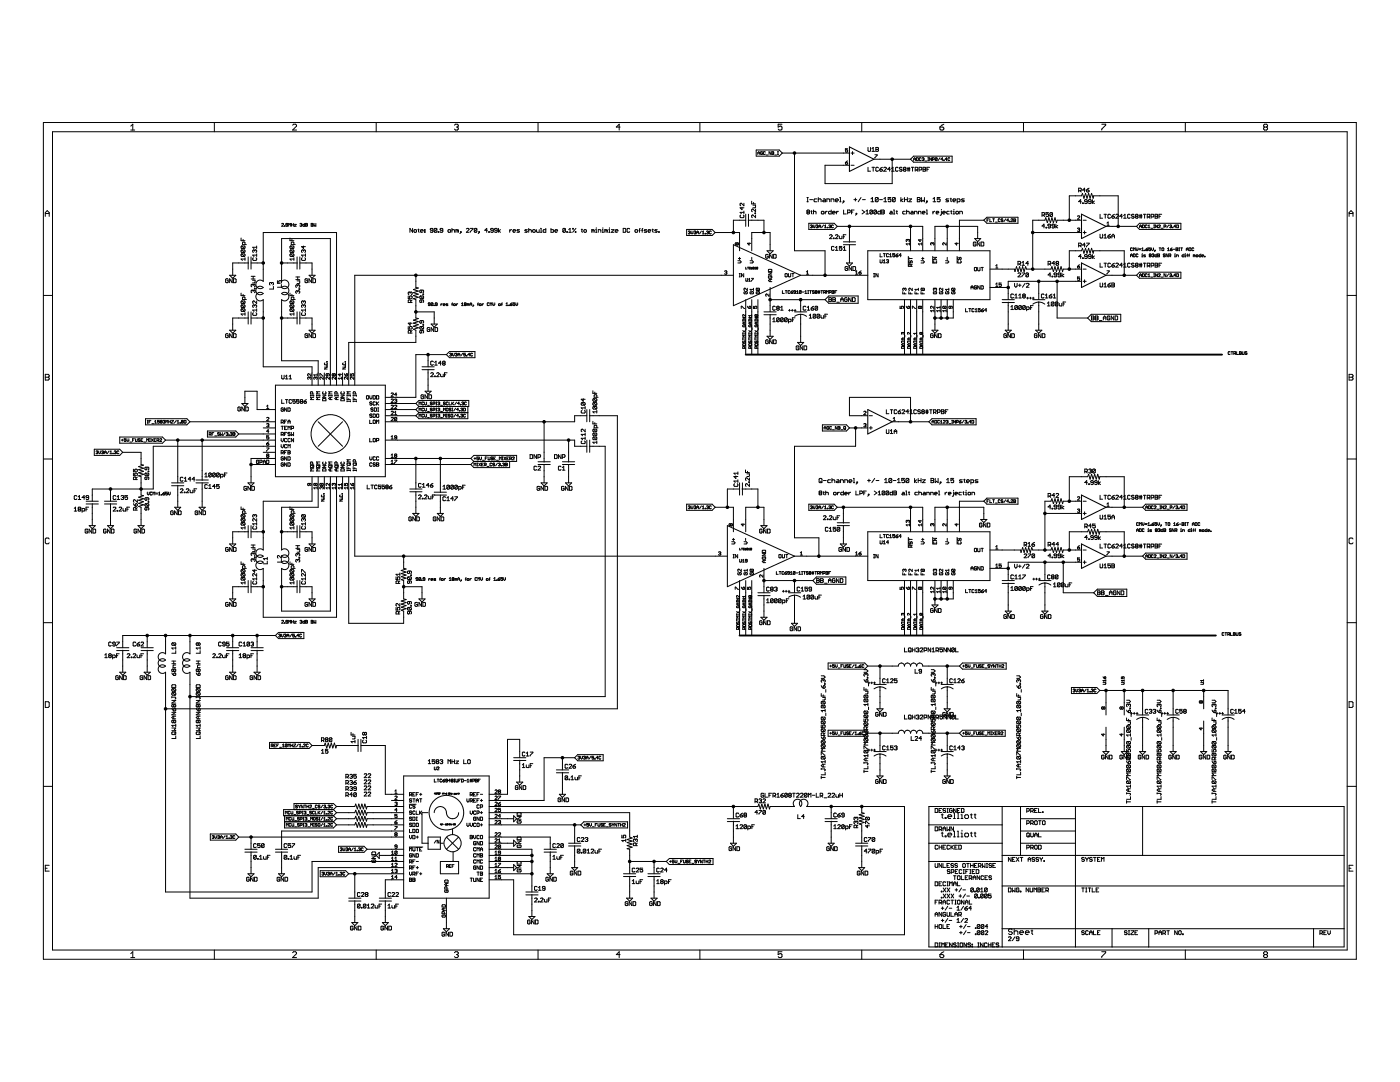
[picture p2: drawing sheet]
<svg xmlns="http://www.w3.org/2000/svg" width="279mm" height="216mm" viewBox="0 0 279 216" stroke-linecap="round" stroke-linejoin="round" font-family="sans-serif">
<g fill="none" stroke="#000" stroke-width=".2">
<path d="M8.7 24.4h262v167h-262zM10.5 26.3h258.4v163.3h-258.4zM26.1 25.2l.4-.4v1.2M26.1 26h.8M42.8 24.4v1.9M58.4 25l.2-.2h.4l.2 .2v.2l-.8 .8h.8M75.1 24.4v1.9M90.7 25l.2-.2h.4l.2 .2-.2 .4M91.1 25.4h.2M91.3 25.4l.2 .1-.2 .5h-.4l-.2-.2M107.4 24.4v1.9M123.8 25.4h-.8l.6-.6v1.2"/>
<path d="M139.7 24.4v1.9M150.9 29.9h4.6l.6 .6-.6 .7h-4.6zM151.2 30.8v-.3l.2-.2 .2 .2v.3M151.2 30.5h.4M152.2 30.4h-.4v.3l.3 .1 .1-.3h-.2M152.7 30.4h-.3v.3h.3M152.9 30.9h.4M153.9 30.3v.5l-.4-.5v.5M154.1 30.3l.3 .1-.1 .4h-.2zM154.1 30.5h.2M154.6 30.9h.4M155.2 30.3h.2"/>
<path d="M155.2 30.8h.2M155.3 30.3v.5M156.1 24.8h-.8v.6l.4-.2 .4 .2v.4l-.2 .2h-.4l-.2-.2M156.1 30.5h13.4M158.6 30.5v19.5h6.1v4.9M161 39.4h.3M161.2 39.4v.9M161.6 39.8h.6M163 39.7h-.4l-.1 .1 .1 .5h.4M163.3 39.8l.4-.1 .2 .6M163.3 39.4v.9M164.3 39.7l.4 .1v.5h-.4l-.1-.2 .1-.1h.4"/>
<path d="M166.7 40h.6l-.1-.3-.5 .1 .2 .5h.3M167.6 39.4h.1v.9M168.7 32.4h.4l.1 .3-.4 .1zM169.2 29.7h-.5v.3l.4-.1 .1 .3-.1 .2-.4-.2M169.2 32.1l-.5 .3M169.8 30.5h.7M169.8 33h.7M170.1 30.2v.6M170.4 39.8h.6M170.7 39.5v.6M171.8 39.4l-.5 .9M172 24.4v1.9"/>
<path d="M172.1 39.8h.6M173.2 29.4v.7l.2 .1 .3-.1v-.7M173.2 33.4v.8h.5M173.8 39.7l.3-.3v.9M174 29.7l.3-.3v.8M174 33.4h.5M174 30.2h.5M174.3 33.4v.8M174.4 31.8h7.3M174.6 30.9h.4l-.4 .7M174.8 29.4l.5 .1-.1 .3 .1 .3-.1 .1h-.4zM174.8 29.8h.4"/>
<path d="M175.3 39.5v.6l-.2 .2-.4-.2M175.3 39.5l-.6 .6M175.3 39.5l-.2-.1-.4 .1v.6M175.3 33.5l-.1-.1-.4 .1v.5l.1 .2 .4-.2M175.5 39.8h.6M175.6 33.8h.4l.1 .2-.4 .2zM176.1 33.4l-.5 .4M176.4 33.5l.1-.1 .4 .1-.5 .7h.5M176.4 39.7l.3-.3v.9M177.7 33.8h-.6l.4-.4v.8M177.8 39.4h-.6v.4l.5-.1 .1 .4-.1 .2-.5-.2M177.9 34.2h.6"/>
<path d="M177.9 33.6l.3-.2v.8M178.1 31.8v4.8h-13.4v-3.6h4.8M178.7 39.5v.6l-.2 .2-.4-.2M178.7 39.5l-.6 .6M178.7 39.5l-.2-.1-.4 .1v.6M179.2 33.5l-.1-.1-.4 .1v.5l.2 .2 .3-.2M179.8 39.4v.9M180 33.5l-.1-.1-.4 .1 .1 .3 .4 .1-.1 .3-.4-.2M180.2 39.7l-.4 .3 .4 .3M180.4 33.8l-.1 .1 .1 .3 .4-.2-.1-.2M180.4 33.8l-.1-.2 .1-.2 .4 .1-.1 .3M180.4 33.8h.3"/>
<path d="M180.5 39.8h.6M180.5 39.4v.9M181.1 33.6h.5M181.1 33.9h.5M181.1 39.4v.9M181.2 33.4v.8M181.4 39.7h.5l-.5 .6h.5M181.5 33.4v.8M181.7 31.8l.6-.6h7.7v1.2h-7.7zM181.9 33.4h.5M182.1 33.4v.8M182.4 32v-.3l.1-.2 .2 .2v.3"/>
<path d="M182.4 31.8h.3M182.6 33.9h.4l.2-.4-.6-.1v.8M182.9 33.9l.3 .3M182.9 31.5l.4 .1-.1 .4h-.3zM183.1 39.8h.4M183.1 39.4l.5 .1-.1 .3 .1 .3-.1 .2h-.4zM183.4 33.9h.4l.2-.4-.6-.1v.8M183.9 31.6l-.2-.1-.2 .1 .1 .4 .3-.1M183.9 39.4v.9l.3-.3 .3 .3v-.9M184 31.6l.3-.1v.3M184.2 33.4l.5 .1-.1 .3 .1 .2-.1 .2h-.4zM184.2 33.8h.4"/>
<path d="M184.2 31.8h.1M184.3 31.8v.2l-.3-.1M184.6 32.1h.4M185 33.8h.3M185.2 32h.1M185.2 31.5h.1M185.3 31.5v.5M185.5 33.4h-.5v.8M185.9 31.5v.5l-.4-.5v.5M186.1 31.9l.4-.1-.1-.3h-.3v.5M186.2 39.7l.3-.3v.9M187 31.6l-.1 .4-.3-.1"/>
<path d="M187 31.6l-.2-.1-.2 .4M187 31.6l-.4 .3M187.6 25.4h.6l.2 .4-.2 .2h-.4l-.2-.2zM187.6 31.5l-.4 .5M187.6 39.4h-.6v.4l.3-.1 .3 .1-.1 .5-.5-.2M188.2 31.8h-.4l.3-.3v.5M188.3 31.9l.1 .1zM188.4 24.8l-.8 .6M189 31.8h-.4l.3-.3v.5M189.3 39.7h-.4l-.1 .1 .4 .2 .1 .1-.1 .2h-.4M189.5 31.6v-.1l-.3 .1 .1 .4 .2-.1M189.6 39.7h.3"/>
<path d="M189.8 39.5l.1 .8M190.2 40h.6l-.2-.3-.4 .1 .1 .5h.3M192.4 39.7h-.4l-.1 .1 .5 .3-.1 .2h-.4M204.3 24.4v1.9M215.3 38.1h.4l.1-.4-.5-.2v.8M215.5 38.1l.3 .2M216.6 37.9h-.6l.5-.4v.8M216.8 37.9h.4l.2 .3-.4 .1zM217.4 37.5l-.6 .4M218 39.8v.8M219.9 24.8h.8v.2l-.8 .8v.2M236.6 24.4v1.9"/>
<path d="M252.4 25.4l-.2-.2 .2-.4h.4l.2 .2-.2 .4M252.4 25.4l-.2 .1 .2 .5h.4l.2-.2-.2-.4M252.4 25.4h.4M8.7 58.9h1.8M9 42.6h.8M9 43.2v-.8l.4-.4 .4 .4v.8M45.6 55.8l-.2-.2-.4 .2v.5l.2 .1 .4-.1v-.3h-.3M45.8 54.9h1.3l-.7 .6zM46.3 55.6v.8l-.5-.8v.8M46.6 55.6l.5 .2v.5l-.1 .1h-.4zM48.1 47.5v.5h.8M48.1 58.5v.5h.8"/>
<path d="M48.2 49.1h.6l.1 .1-.1 .4M48.2 50.7l-.1 .1 .1 .4h.6M48.2 49.9h.6l.1 .1-.1 .4M48.2 50.7h.6l.1 .1-.1 .4M48.2 49.1l-.1 .1 .1 .4h.6M48.2 49.9l-.1 .1 .1 .4h.6M48.2 50.7l.6 .5M48.2 49.9l.6 .5M48.2 49.1l.6 .5M48.5 47.8v.2M48.5 58.7v.3M48.9 48.8v-.4l-.4-.1-.1 .5h.8"/>
<path d="M48.9 51.4v.6M48.9 59.8v-.4l-.4-.1-.1 .5h.8M48.9 51.7h-.8l.3 .3M49.5 51.3v2.4M49.6 52.5h-3.2v2.4M50.1 51.3v2.4M50.1 52.5h2.4M50.1 55.1h.8M50.1 55.7h.8M50.4 55.9h.5v.4l-.5 .2M50.5 55.1v.6M50.5 56.9v.1"/>
<path d="M50.5 58v.1M50.5 58l-.1-.1-.3 .1 .1 .4M50.5 58l.2-.1 .2 .1-.1 .4M50.5 56.9l-.1-.2-.3 .2 .1 .3M50.5 56.9l.2-.2 .2 .2-.1 .3M50.6 51.4l-.2 .2 .2 .4h.5l.1-.2-.1-.4M50.8 57.5l.1 .1zM50.8 50l-.1-.1-.3 .1 .2 .4M50.8 50l.1-.1 .3 .1-.1 .4M50.8 50v.1M51.2 49.1v.5M51.2 50.7v.5"/>
<path d="M51.2 50.9h-.8l.3 .3M51.2 49.3h-.8l.3 .3M54.2 56.5l.1-.1 .3 .1-.2 .4M54.2 56.5l-.2-.1-.2 .1 .1 .4M54.2 56.5v.1M54.6 57.1v.6h-.8M55.4 56v.5h.4l-.2-.2 .2-.3 .4 .1a.86 .86 0 0 1 1.2 0 .86 .86 0 0 1 0 1.3 .86 .86 0 0 1-1.2 0 .85 .85 0 0 1 1.2 0 .85 .85 0 0 1 0 1.2 .85 .85 0 0 1-1.2 0 .86 .86 0 0 1 1.2 0 .86 .86 0 0 1 0 1.2 .86 .86 0 0 1-1.2 0v12.2h7.3v4.9M56 56.5l.2-.1v-8.8h9.7v29.3M56.2 56.8v.5h-.8M56.2 52.5h3.2M56.2 44.7l.1-.1 .3 .1-.4 .4h.4M56.8 45l.1 .1z"/>
<path d="M57.4 44.9l-.4-.1 .1-.2 .3 .1v.3l-.1 .1-.3-.1M57.6 45.1v-.5l.2 .2 .2-.2v.5M57.9 47.5v.5h.8M57.9 58.5v.5h.8M58 49.1h.5l.2 .1-.2 .4M58 49.9h.5l.2 .1-.2 .4M58 50.7h.5l.2 .1-.2 .4M58 49.9l-.1 .1 .1 .4h.5M58 50.7l-.1 .1 .1 .4h.5M58 49.1l-.1 .1 .1 .4h.5M58 50.7l.5 .5M58 49.9l.5 .5"/>
<path d="M58 49.1l.5 .5M58.2 44.9h.3M58.2 44.6v.5M58.3 47.8v.2M58.3 58.7v.3M58.5 44.6v.5M58.7 48.8l-.2-.5-.4 .1v.4h.8M58.7 59.8l-.2-.5-.4 .1v.4h.8M58.7 51.4v.6M58.7 51.7h-.8l.2 .3M58.7 44.8h.4l-.4 .3h.4M59 55.8h.8"/>
<path d="M59 55.3h.8M59.3 56h.5v.5l-.5 .1M59.3 51.3v2.4M59.4 57l-.1-.2-.3 .2 .2 .4M59.4 58.1l-.1-.1-.3 .1 .2 .4M59.4 55.3v.5M59.4 57v.1M59.4 58.1v.2M59.4 57l.1-.2 .3 .2-.1 .4M59.4 58.1l.1-.1 .3 .1-.1 .4M59.7 57.6l.1 .1zM59.8 51.3v2.4"/>
<path d="M59.8 52.5h2.5v2.4M59.9 44.7l.2-.1 .1 .1-.1 .2M60 44.9h.1M60.1 44.9l.1 .1-.1 .1-.2-.1M60.3 51.4l-.1 .2 .1 .4h.5l.2-.2-.2-.4M60.6 50l-.1-.1-.3 .1 .1 .4M60.6 50l.1-.1 .3 .1-.2 .4M60.6 49.1v.5l-.4-.4h.8M60.6 50v.1M60.8 44.6v.5h-.3l-.1-.2 .4-.1M61 50.7v.5M61 50.9h-.8l.3 .3"/>
<path d="M61 44.6l.4 .1-.1 .4h-.3zM61 44.9h.3M61.4 55.8l-.1-.2-.4 .2v.5l.1 .1 .4-.1v-.3h-.3M61.7 54.9h1.2l-.6 .6zM62.1 44.6l.4 .1-.1 .4h-.3zM62.1 44.9h.3M62.2 55.6v.8l-.5-.8v.8M62.4 55.6l.6 .2v.5l-.2 .1h-.4zM62.7 44.6v.5l.1-.1 .2 .1v-.5M81.5 59.1v.5h.4l-.2-.3 .2-.2 .4 .1-.2 .4M81.9 58.4l-.2-.1-.2 .1 .1 .4M81.9 58.4l.1-.1 .3 .1-.2 .4"/>
<path d="M81.9 58.4v.1M82.3 59.8l-.3 .3M82.3 45.6v.8l-.5-.8v.8M82.7 45.8l.4 .2-.1 .4-.4-.2zM83 54.9v2.5l.5 .1-1 .3 1 .3-1 .3 1 .3-1 .3 1 .3-1 .3 .5 .2v3.7l.5 .1-1 .3 1 .3-1 .3 1 .3-1 .3 1 .3-1 .3 .5 .2v2.4h-13.4v8.6M83.4 45.8h.3M83.5 45.7v.5l.2 .2M83.9 59.1l.6 .1-.1 .4M83.9 59.1l-.1 .4 .6 .1M83.9 59.1l.5 .5M83.9 46.1h.5l-.1-.3-.4 .2v.2l.4 .2M84.2 57.9v.4l-.2 .1-.2-.1 .1-.4h.5l.1 .1-.1 .4"/>
<path d="M84.2 59.8v.4l-.2 .2-.2-.2 .1-.4h.5l.1 .2-.1 .4M84.4 58.7l.1 .1zM84.7 45.8l.1 .2zM84.7 46.2l.1 .2zM86.4 46h-.4l-.1-.2 .1-.2 .4 .1v.5l-.1 .2-.4-.2M87.2 45.7l-.1-.1-.4 .1v.5M87.2 45.7v.5l-.1 .2-.4-.2M87.2 45.7l-.5 .5M87.4 46.2l.2 .2zM88.4 46h-.4l-.2-.2 .2-.2 .4 .1v.5l-.2 .2-.4-.2M89.4 46l.4-.2 .1 .4-.4 .2zM90.2 46l.4-.2 .1 .6"/>
<path d="M90.2 45.6v.8M91.2 46l-.2-.2v.6M91.2 46v.4M91.2 46l.2-.2 .1 .2v.4M91.9 46.2l.1 .2zM92 46.4l-.2 .2M93.1 45.7l.1-.1 .4 .1-.5 .7h.5M93.9 45.6h.5l-.5 .8M95.2 45.7l-.2-.1-.3 .1v.5M95.2 45.7v.5l-.2 .2-.3-.2M95.2 45.7l-.5 .5M95.6 46.2l.1 .2z"/>
<path d="M95.7 46.4l-.3 .2M97.3 46h-.5l.3-.4v.8M97.5 46.2l.2 .2zM98.4 46h-.4l-.1-.2 .1-.2 .4 .1v.5l-.1 .2-.4-.2M99.2 46h-.4l-.1-.2 .1-.2 .4 .1v.5l-.1 .2-.4-.2M99.5 45.6v.8M99.9 45.8l-.4 .3 .4 .3M101.7 45.8v.6M102.1 45.8l-.4 .3M102.4 46.1h.5l-.1-.3-.4 .2v.2l.4 .2M103.7 45.8l-.5 .2 .5 .2-.5 .2M105.2 45.8l-.5 .2 .5 .2-.5 .2"/>
<path d="M105.5 46l.4-.2 .1 .2v.4M105.5 45.6v.8M106.4 45.8l.4 .2-.1 .4-.4-.2zM107.1 45.8l.1 .6h.4v-.6M107.9 45.6h.1v.8M107.9 46.4h.2M108.9 45.6v.8l-.5-.2 .1-.4h.4M110 45.6v.8l.5-.2-.1-.4h-.4M110.7 46.1h.6l-.2-.3-.4 .2v.2l.4 .2M112.8 45.7l-.1-.1-.4 .1v.5M112.8 45.7v.5l-.1 .2-.4-.2M112.8 45.7l-.5 .5"/>
<path d="M113.1 46.2l.1 .2zM113.5 46.4h.5M113.5 45.8l.3-.2v.8M114.3 45.6l.1 .1zM114.8 46.2l.1 .2zM114.9 45.6l-.6 .8M116 45.8h.2M116.1 45.7v.5l.1 .2M116.6 45.8l.4 .2-.1 .4-.4-.2zM118.3 46v.4M118.3 46l.2-.2 .1 .2v.4M118.3 46l-.2-.2v.6"/>
<path d="M118.9 45.8h.1v.6M118.9 46.4h.2M119 45.4v.2M119.4 46.4v-.6l.5 .2v.4M120.2 45.8h.1v.6M120.2 46.4h.2M120.3 45.4v.2M121 46l.1-.2 .1 .2v.4M121 46l-.3-.2v.6M121 46v.4M121.5 45.8h.1v.6M121.5 46.4h.3"/>
<path d="M121.6 45.4v.2M122 45.8h.5l-.5 .6h.5M122.8 46.1h.5l-.1-.3-.4 .2v.2l.4 .2M124.4 45.6l.5 .1v.5l-.1 .2h-.4zM125.7 45.7l-.2-.1-.3 .1v.5l.1 .2 .4-.2M126.7 46l.4-.2 .2 .4-.4 .2zM127.5 46h.3M127.8 45.6l-.2 .1v.7M128 46h.3M128.3 45.6l-.1 .1v.7M129.1 45.8l-.5 .2 .5 .2-.5 .2M129.3 46.1h.6l-.2-.3-.4 .2v.2l.4 .2"/>
<path d="M130.1 45.8h.3M130.3 45.7v.5l.1 .2M131.2 45.8l-.5 .2 .5 .2-.5 .2M131.4 46.2l.2 .2zM137 45.8h5.1l.6 .6-.6 .6h-5.1zM137.4 46.2l.2-.1v.3M137.5 46.4h.1M137.6 46.4v.3l-.2-.1M137.9 46.1v.4l.2 .2 .2-.2v-.4M138.5 46.2l.3-.1v.3M138.7 46.4h.1M138.8 46.4v.3l-.3-.1"/>
<path d="M139 46.7v-.4l.2-.2 .2 .2v.4M139 46.4h.4M140 46.1l-.4 .6M140.2 46.3l.2-.2v.6M140.2 46.7h.3M140.7 46.6l.1 .1zM141 46.2l.3-.1 .1 .1-.1 .2M141.2 46.4h.1M141.3 46.4l.1 .1-.1 .2-.3-.1M141.9 46.2v-.1l-.3 .1 .1 .5 .2-.1M142.7 46.4h4.9v3.6M144.6 54.2l.3-.2 .2 .2-.2 .2"/>
<path d="M144.8 54.4h.1M144.9 54.4l.2 .1-.2 .2-.3-.1M146.4 54.9h-75.6v22M146.4 48.8l13.4 6.1-13.4 6.1zM147.1 48.6v.2M147.1 48.6l-.2-.1-.2 .1 .1 .3 .3-.1M147.1 48.6l.1-.1 .2 .1-.1 .3-.2-.1M147.3 52h.4l.2 .3-.2 .2h-.4M147.4 51.6h.4M147.5 55.2h.2M147.5 54.6h.2M147.6 51.4v.4"/>
<path d="M147.6 54.6v.6M147.8 42.9l-.1 .1 .1 .4h.5l.2-.1-.2-.4M148.1 41.3v.5l-.4-.3h.8M148.4 54.6v.6l-.4-.6v.6M148.5 40.6v.5l-.5-.5-.3 .1 .1 .4M148.5 42.1v.5M148.5 42.4h-.8l.3 .2M148.6 58.2l-.1 .1 .1 .3h.4l.1-.3-.3-.1v.2M148.8 42.7v2.5M148.8 53.3v.4h.3M148.8 59.8v11M148.8 43.9h-2.4v2.5"/>
<path d="M148.8 55.5l.1 .6 .3-.1v-.5M149.1 57.5v.5l-.4-.5-.2 .1 .1 .4M149.2 53.3h.2M149.3 43.9h3.2v2.5M149.3 53.3v.4M149.4 42.7v2.5M149.4 55.7l.2-.2v.6M149.4 56.1h.4M149.5 48.5v.4l-.3-.3h.6M149.7 52h.4l.3 .3-.3 .2h-.4M149.8 53.4h-.3l.1 .3 .2-.1M149.8 58.2l-.1 .1 .1 .3h.5l.1-.3-.4-.1v.2"/>
<path d="M149.9 53.5l.2 .1-.1 .1zM150 55.5h.3l-.3 .6M150 40.2v.5h.8M150 50v-3.6h3.7v3.6M150 51.4v.4M150 59.8v11M150.1 53.3l-.2 .2M150.3 40.9h.5l-.1 .6h-.4M150.4 57.7h-.7l.2 .3M150.4 57.5v.5M150.4 40.4v.3M150.5 53.5l-.2-.1v-.1l.2 .1v.2h-.2"/>
<path d="M150.6 53.7h.3M150.6 53.4l.1-.1v.4M150.7 42.5l.1 .1zM150.8 41.7v.5l-.5-.5-.3 .2 .1 .3M150.8 42.9v.5l-.5-.5-.3 .1 .1 .4M151 57.5l-.1 .1 .1 .4h.5M151 58.2l-.1 .1 .1 .3h.5l.1-.3-.3-.1v.2M151 57.5h.5l.1 .1-.1 .4M151 57.5l.5 .5M151.2 53.4v.3l-.2-.1M151.2 53.4l-.2 .2M151.2 53.4l-.2-.1v.3"/>
<path d="M151.3 59.8v11M153.1 50h1.2l-.6 .7zM153.3 50.9l-.1-.1-.4 .1v.5l.2 .1 .3-.1v-.3h-.2M153.4 54.4h.6l-.6 .5h.6M153.5 55.1l-.1 .1 .1 .3 .5-.1-.1-.3h-.2v.2M153.5 53.7h.4l.1 .5h-.6zM153.5 58.7v.4l-.5-.4-.2 .1 .1 .3M153.7 55.8v.4M153.7 57.4v4.8M153.7 59.8h11M154 55.8h-.4l-.2 .2 .2 .2h.4M154.1 50.8v.7l-.5-.7v.7"/>
<path d="M154.4 50.8l.5 .1-.1 .6h-.4zM156.1 58v.5h.4M156.7 58h.4M156.8 54.6l.3 .1-.1 .5-.3-.1zM156.9 58v.5M157.4 54.6l.1 .6 .3-.1v-.5M157.6 58.1h-.3v.4h.3M157.8 58.3h.3l.1 .2h-.3zM158 54.6h.5M158.2 58l-.4 .3M158.2 54.6v.6M158.8 58.3l-.4-.1 .1-.2 .3 .1v.4h-.4"/>
<path d="M159 58.5h.3M159 58.2l.2-.2v.5M159.8 54.9h13.4M159.8 59.8v2.4M159.9 58.1v.4h-.4M159.9 58.1h-.4v.4M159.9 58.1l-.4 .4M160.1 58.3h.3M160.6 58.5h.4M160.6 58.2l.2-.2v.5M160.9 54.7h.5M160.9 54.3l.3-.3v.7"/>
<path d="M161 40.3h.3M161.2 42.3l-.2-.1 .2-.3 .4 .1-.2 .3M161.2 42.3l-.2 .1 .2 .3 .4-.1-.2-.3M161.2 42.3h.2M161.2 58.5h.2M161.2 58h.2M161.3 58v.5M161.4 44.6h5.1l.6 .6-.6 .6h-5.1zM161.6 58h.3M161.7 45l.3-.1 .1 .1-.1 .2M161.8 58v.5M161.8 42.2h.3"/>
<path d="M161.9 45.2h.1M161.9 42v.6l.2 .1M162 45.2l.1 .1-.1 .1h-.3M162.3 44.9v.4l.2 .1 .2-.1v-.4M162.3 41.9v.8M162.3 42.3l.4-.1 .2 .5M162.5 58.1h-.4l.1 .2 .3 .1-.1 .1h-.3M162.8 58.3l-.1 .1 .1 .1h.3l-.1-.2M162.8 58.3l-.1-.1 .1-.2 .3 .1-.1 .2M162.8 58.3h.2M162.9 45l.2-.1 .1 .1-.1 .2M163 45.2h.1"/>
<path d="M163.1 45.2l.1 .1-.1 .1h-.2M163.3 58.2h.3M163.3 58.4h.3M163.3 58v.5M163.4 45.4v-.3l.2-.2 .2 .2v.3M163.4 45.2h.4M163.5 58v.5M163.8 58h.4M164 58v.5M164 42.2l.4 .1-.1 .4-.4-.1zM164.4 44.9l-.4 .5M164.4 58.4h.3l.1-.3-.4-.1v.5"/>
<path d="M164.5 45.1l.2-.2v.5M164.5 45.4h.4M164.6 58.4l.2 .1M164.7 59.8l.7-.7h5.9v1.4h-5.9zM164.7 42.2v.5M164.9 58.5v-.5l.2 .2 .2-.2v.5M165 40.3v-.6h.4l.2 .1v.5M165.1 45.4h.1zM165.1 42.2l-.4 .2M165.4 45l.3-.1v.3M165.4 59.4l.5 .1-.1 .3 .1 .2-.1 .2h-.4zM165.4 59.8h.4"/>
<path d="M165.5 58.4h.3l.1-.3-.4-.1v.5M165.5 47l.2-.2 .4 .2-.6 .6h.6M165.6 45.2h.1M165.7 45.2v.2h-.3M165.9 40.3v-.6h.4l.1 .6M165.9 41.9v.8l-.5-.1 .1-.4h.4M166.1 58l.3 .1-.1 .4h-.2zM166.1 58.3h.2M166.1 42.4h.6l-.2-.2-.4 .1 .2 .4h.2M166.2 59.8h.4M166.2 59.4l.5 .1-.1 .3 .1 .2-.1 .2h-.4zM166.3 47.5l.2 .1z"/>
<path d="M166.3 45h-.4v.4h.4M166.5 49.3l-.2-.1-.4 .1 .2 .7 .4-.2M166.6 58.3h.2M166.7 47l.2-.2 .3 .2-.5 .6h.5M166.7 50h.5M166.7 49.4l.3-.2v.8M166.9 42.2v.5M167 58h-.4v.5M167.1 45.2h17v4.8M167.3 42.2l-.4 .2M167.5 47.1l.1 .5h.4v-.5M167.6 40.3h.3"/>
<path d="M167.8 59.8h.5M168 49.2h-.5v.4l.3-.2 .2 .2-.1 .4-.4-.2M168.3 40.1l.1 .2zM168.3 47.2h.3M168.3 49.4l.3-.2v.8M168.3 50h.5M168.3 48.8h2.5M168.3 48.3h2.5M168.4 41.9v.8h.5M168.4 40.3l-.3 .2M168.8 46.8h-.5v.8M168.9 52.5h1.2l-.6 .6z"/>
<path d="M169.1 59.5l-.1-.1-.4 .1v.5l.1 .2 .4-.2v-.2h-.3M169.2 42.4l.5-.1-.2-.4h-.3v.8M169.2 53.3l-.2-.1-.3 .1 .1 .7 .4-.2v-.2h-.3M169.5 45.2v3.1M169.5 48.8v3.7M169.9 59.4v.8l-.5-.8v.8M169.9 42.3h.3M170 53.2v.8l-.6-.8v.8M170.1 59.4l.6 .1v.5l-.2 .2h-.4zM170.2 53.2l.6 .1-.2 .7h-.4zM170.5 41.9h-.6v.8M170.8 54.3l.2-.3v.7"/>
<path d="M170.8 54.7h.4M170.9 42.6l.1 .1zM171 42.7l-.3 .2M171.4 54.4h.4l.1 .2-.4 .1zM171.9 54l-.5 .4M172 41.9l.6 .4-.6 .4M172.8 42.2l.3-.3v.8M172.8 42.7h.5M173.2 50h24.4v9.8h-24.4zM173.8 40.3h.6M174.1 42v.6l-.1 .1-.4-.1M174.1 42l-.5 .6"/>
<path d="M174.1 42l-.1-.1-.4 .1v.6M174.3 55.2h.3M174.3 54.6h.3M174.5 54.6v.6M174.9 42v.6l-.1 .1-.4-.1M174.9 42l-.5 .6M174.9 42l-.1-.1-.4 .1v.6M175.2 54.6v.6l-.4-.6v.6M175.6 50.6v.6h.5M175.6 51.8l.1 .7 .4-.2v-.5M175.7 41.9v.8l-.5-.1 .1-.4h.4M176 41.9l.5 .1-.1 .3 .1 .3-.1 .1h-.4z"/>
<path d="M176 42.3h.4M176.3 52.5h.4M176.3 52l.2-.2v.7M176.3 50.6h.4M176.4 40.3h.6M176.5 50.6v.6M176.9 51.9l.3-.1 .1 .1-.1 .2M177.1 52.1h.1M177.2 52.1l.1 .1-.1 .3-.3-.2M177.3 50.7l-.1-.1-.3 .1v.4l.1 .1 .3-.1M177.5 50.8l.2-.2v.6M177.5 51.2h.4"/>
<path d="M177.7 42.2l.4 .1v.4h-.4l-.2-.1 .2-.2h.4M178.3 41.9h.2v.8M178.3 42.7h.3M178.6 50.6h-.4v.3l.2-.1 .2 .1-.1 .3-.3-.1M178.8 50.9h.3l.1 .2-.3 .1zM178.8 42.2h.3M179 42v.6l.1 .1M179.2 50.6l-.4 .3M179.9 50.9h-.5l.3-.3v.6M180.2 58.2v.4h.6M180.5 57.6l-.1-.1-.2 .1 .1 .4M180.5 57.6l.1-.1 .2 .1-.1 .4"/>
<path d="M180.5 57.6v.1M180.5 58.4v.2M180.5 59.8v11M180.7 42.2h-.4l-.2 .1 .2 .4h.4M180.9 42.3l.4-.1 .2 .5M180.9 41.9v.8M181.2 47.9l.1-.1 .2 .1-.1 .3M181.2 47.9v.1M181.2 47.9l-.1-.1-.3 .1 .2 .3M181.3 51.2v2M181.4 51.6h.7M181.4 51.4v.4"/>
<path d="M181.4 58.2v.4h.7M181.5 52l-.1 .4 .2 .1 .1-.3 .2-.2 .2 .2-.2 .3M181.5 48.7h-.7l.3 .2M181.5 48.5v.4M181.7 45.2v4.8M181.7 58.4v.2M181.7 59.8v11M181.8 53.1l-.1-.4-.3 .1v.3h.7M181.8 42.2l.4 .1v.4h-.4l-.1-.1 .1-.2h.4M182.1 57.5v.5l-.5-.5-.2 .1 .1 .4M182.1 52.7l-.3 .2M182.5 42.7v-.5h.4l.1 .5"/>
<path d="M182.6 58.2v.4h.7M182.9 58.4v.2M182.9 59.8v11M183.3 57.7h-.7l.2 .3M183.3 57.5v.5M183.3 42.7v-.5h.4l.1 .5M183.6 47.8v.4l-.3-.3h.7M183.8 52h.5l.2 .3-.2 .2h-.5M183.8 58.2v.4h.7M183.9 57.5l-.1 .3 .6 .2M183.9 51.6h.5M183.9 57.5h.5l.1 .1-.1 .4"/>
<path d="M183.9 57.5l.5 .5M184 48.5v.4M184 48.7h-.7l.2 .2M184.1 42.4h.5l-.1-.2-.4 .1v.3l.4 .1M184.1 51.4v.4M184.1 58.4v.2M184.1 59.8v11M184.9 41.9h.1v.8M184.9 42.7h.2M184.9 40.1h.2v.2h-.2zM185.1 40.3l-.3 .2M186.1 48.6l-.2-.1-.2 .1 .1 .3"/>
<path d="M186.1 48.6l.1-.1 .2 .1-.1 .3M186.1 48.6v.1M186.1 51.2v1.3M186.2 42.2v.5M186.2 40.3h.6M186.3 52v.5h.6v-.5M186.3 51.4h.6l-.6 .4h.6M186.4 58.2l-.1 .1 .1 .3h.4l.1-.3-.3-.1v.2M186.6 42.2l-.4 .2M186.6 57.6l-.1-.1-.2 .1 .1 .4M186.6 57.6l.1-.1 .2 .1-.1 .4M186.6 52.3v.2"/>
<path d="M186.6 57.6v.1M186.6 59.8v6.1M186.8 42.4h.5l-.1-.2-.4 .1 .2 .4h.2M187.6 58.2l-.1 .1 .1 .3h.4l.2-.3-.4-.1v.2M187.8 59.8v3.7M187.9 41.8v.1M187.9 42.2v.6l-.3 .1M188.1 42.4h.6l-.2-.2-.4 .1v.3l.4 .1M188.2 57.5v.5l-.5-.5-.2 .1 .1 .4M188.7 52h.4l.3 .3-.3 .2h-.4M188.8 58.2l-.1 .1 .1 .3h.5l.1-.3-.4-.1v.2M188.8 48.5v.4l-.4-.4-.2 .1 .1 .3"/>
<path d="M189 45.2v4.8M189 51.4v.4M189 59.8v3.7M189.4 57.7h-.7l.2 .3M189.4 57.5v.5M189.4 42.2h-.3l-.2 .1 .2 .4h.3M189.7 42.2h.3M189.8 42v.6l.2 .1M190 57.5l-.1 .3 .6 .2M190 58.2l-.1 .1 .1 .3h.5l.1-.3-.4-.1v.2M190 57.5h.5l.1 .1-.1 .4M190 57.5l.5 .5"/>
<path d="M190.2 42.2h.2v.5M190.2 42.7h.3M190.2 59.8v3.7h-3.6M190.4 41.8v.1M190.9 42.2l.4 .1-.1 .4-.4-.1zM190.9 48.5v.4l-.3-.3h.7M191 51.2v1.3M191 40.3h.5l.1-.5-.1-.1h-.5v.8M191.2 52l-.1 .2 .1 .3 .6-.1-.1-.4M191.2 51.4l-.1 .1 .1 .3 .3-.1 .1-.3 .2 .1-.1 .3M191.5 42.7v-.5h.4l.2 .5M193.8 57.7v-.5l.2-.2 .2 .2v.5"/>
<path d="M193.8 57.4h.4M194.5 47.6h1.2l-.6 .6zM194.6 53.4l.3 .1-.1 .5-.3-.1zM194.8 48.5l-.2-.2-.4 .2 .2 .6 .4-.1v-.3h-.3M194.9 57.1l-.1-.1-.3 .1v.5l.3 .1 .1-.3h-.2M195.1 53.4v.5l.1 .1 .4-.1v-.5M195.1 47.6v-2.4h-8.5v4.8M195.6 48.3v.8l-.6-.8v.8M195.6 57v.7l-.5-.7v.7M195.8 57l.4 .1-.1 .6h-.3zM195.8 53.4h.4M195.8 48.3h.4l.1 .2-.1 .6h-.4z"/>
<path d="M196 53.4v.6M196.3 43.9l.7-.6h6.2v1.3h-6.2zM196.3 43.9h-4.8v6.1M197 43.9h.2M197.4 43.7h-.4v.5M197.5 43.7v.5h.4M197.6 57.4h3.6M197.6 53.7h4.8l.2 .5 .3-1 .3 1 .3-1 .3 1 .3-1 .3 1 .3-1 .2 .5h4.8l.2-.5 .3 1 .3-1 .3 1 .4-1 .3 1 .3-1 .3 1 .1-.5h3.6M198.1 43.7h.4M198.3 43.7v.5M198.7 44.3h.3M198.7 56.7l.2-.2v.6"/>
<path d="M198.7 53l.2-.2v.7M198.7 57.1h.5M198.7 53.5h.5M199.6 43.8l-.1-.1-.3 .1 .1 .4 .3-.1M199.8 56.5h-.4v.3l.3-.1 .1 .3-.1 .1-.3-.1M200 59.8h2.4M200.2 43.8l-.1-.1-.3 .1 .4 .2-.1 .2-.3-.1M200.7 43.7l-.4 .5M201.3 43.9h-.4l.3-.2v.5M201.5 44.1l.1 .1zM201.7 43.8l.3-.1 .1 .2-.4 .3h.4M202.3 58.8l-.2-.1-.4 .1v.5l.2 .2 .4-.2"/>
<path d="M202.3 43.7l.4 .1-.1 .4h-.3zM202.3 43.9h.3M202.5 56.5v.6l.2 .2 .3-.2v-.6M202.5 58.9l.3-.2v.8M202.5 59.5h.6M203.2 54.6l.1-.1 .4 .1-.5 .6h.5M203.2 52.7l.5-.1-.1-.4h-.4v.7M203.3 56.9h.5M203.3 58.9l.3-.2v.8M203.3 59.5h.5M203.4 52.7l.3 .2M203.5 56.7v.5"/>
<path d="M203.9 52.4l.3-.2v.7M203.9 52.9h.6M203.9 54.5h.6l-.6 .7M204.2 59.1l-.1-.2 .1-.2 .4 .1-.1 .3M204.2 59.1l-.1 .1 .1 .3 .4-.2-.1-.2M204.2 59.1h.3M204.6 56.5l-.6 .8M204.8 56.7l.2-.2 .4 .2-.6 .6h.6M204.9 59.5h.4M205.1 59.3v.4M205.3 52.6h-.6l.4-.4v.7M205.3 54.6v.5l-.2 .1-.4-.1"/>
<path d="M205.3 54.6l-.2-.1-.4 .1v.5M205.3 54.6l-.6 .5M205.5 59.5h.3M205.7 59.3v.4M206 59.5h.4M206.1 59.8h2.4M206.1 46.4h9.7M206.2 59.3v.4M207.3 56.1v3.7M208 42.9h.3l.2-.4-.5-.1v.8M208.2 42.9l.3 .3M208.4 58.8l-.2-.1-.4 .1v.5l.2 .2 .4-.2"/>
<path d="M208.5 45.1h-.5l.3-.4v.8M208.6 58.9l.3-.2v.8M208.6 59.5h.5M208.7 45.4l.2 .1zM209.2 52.7l.5-.1-.1-.4h-.4v.7M209.3 42.4h-.6v.4l.3-.1 .3 .1-.2 .4-.4-.1M209.4 59.1h.4l.1 .2-.4 .2zM209.4 52.7l.3 .2M209.7 45.1l-.6-.1 .2-.3 .4 .2v.5l-.2 .1-.4-.1M209.7 54.9h-.5l.4-.4v.7M209.9 58.7l-.5 .4M210 55.1l.1 .1z"/>
<path d="M210.1 42.5l-.4-.1-.2 .1v.6M210.1 42.5v.6l-.2 .1-.4-.1M210.1 42.5l-.6 .6M210.2 58.9l.3-.2v.8M210.2 59.5h.5M210.4 45.1l-.5-.1 .2-.3 .3 .2v.5l-.1 .1-.4-.1M210.5 52.6h-.5l.4-.4v.7M210.7 44.7v.8M210.9 52.6h.2M210.9 52.6l-.1 .1 .1 .2 .4-.1-.2-.2M210.9 54.9h-.4l-.1-.2 .1-.2 .4 .1v.5l-.2 .1-.3-.1M210.9 52.6l-.1-.2 .1-.2 .4 .1-.2 .3"/>
<path d="M211 56.1v7.4h6.1M211.1 45l-.4 .2 .4 .3M211.7 54.9h-.4l-.2-.2 .2-.2 .4 .1v.5l-.2 .1-.4-.1M211.9 54.5v.7M212.3 54.7l-.4 .3 .4 .2M213.4 43.9v-4.8h2.4l.2-.5 .3 1 .3-1 .3 1 .4-1 .3 1 .2-1 .4 1 .1-.5h4.9v6.1M213.4 53.7v-3.7h2.4l.2-.4 .3 .9 .3-.9 .3 .9 .4-.9 .3 .9 .2-.9 .4 .9 .1-.5h6.1v4.9M215 45.6l.4-.1 .1 .1-.1 .2M215 53.2h.4l.1 .2-.4 .1zM215 43.2l.1-.1 .4 .1-.5 .6h.5M215.2 45.8h.2M215.3 49h.4l.1-.4-.5-.1v.8"/>
<path d="M215.4 45.8l.1 .2-.1 .2-.4-.1M215.5 55.3h-.5v.3l.2-.1 .3 .1-.1 .3-.4-.1M215.5 52.8l-.5 .4M215.5 49l.3 .3M215.8 40.2h-.5l.4-.4v.8M215.8 51.2h-.5l.4-.4v.8M215.8 56.1h-14.6v3.7M215.8 43.9h-4.8l-.2 .5-.3-.9-.3 .9-.3-.9-.3 .9-.3-.9-.3 .9-.3-.9-.2 .4h-2.4v9.8M216 40.5l.2 .1zM216 51.5l.2 .1zM216.2 56.1h.6M216.2 46.4h.6"/>
<path d="M216.2 43.9h.6M216.2 53.7h.6M216.5 46.1v.6M216.5 55.8v.6M216.6 48.9h-.6l.5-.4v.8M216.8 48.5h.6l-.6 .8M217 40.2l-.5-.1 .1-.3 .4 .2v.5l-.2 .1-.3-.1M217 51.2l-.5-.1 .1-.3 .4 .1v.6l-.2 .1-.3-.1M217.8 40.2l-.6-.1 .2-.3 .4 .2v.5l-.2 .1-.4-.1M217.8 51.2l-.6-.1 .2-.3 .4 .1v.6l-.2 .1-.4-.1M218 50.8v.8M218.4 40.1l-.4 .3 .4 .2"/>
<path d="M218.4 51.1l-.4 .2 .4 .3M219.5 42.8v.7h.5M219.5 46.7v.7l.2 .1 .3-.1v-.7M219.5 52.5v.8h.5M219.5 56.5v.6l.2 .2 .3-.2v-.6M220.3 47l.3-.3v.8M220.3 56.7l.3-.2v.8M220.3 42.8h.5M220.3 52.5h.5M220.3 47.5h.5M220.3 57.3h.5M220.6 42.8v.7"/>
<path d="M220.6 52.5v.8M220.7 45.2h6.1M220.7 54.9h6.1M220.9 44.5l.2-.2v.7M220.9 54h.5l-.5 .7M220.9 45h.5M221.1 47.1h.4l.1 .3-.4 .1zM221.1 56.9h.4l.1 .2-.4 .2zM221.6 42.9l-.1-.1-.4 .1 .1 .6 .4-.1M221.6 52.6l-.1-.1-.4 .1v.6l.1 .1 .4-.1M221.6 46.7l-.5 .4M221.6 56.5l-.5 .4"/>
<path d="M221.9 43.2h.4l.1 .2-.4 .1zM221.9 47.5v-.5l.2-.3 .3 .3v.5M221.9 52.9h.4l.1 .3-.4 .1zM221.9 56.5l.5 .1-.1 .3 .1 .2-.1 .2h-.4zM221.9 47.1h.5M221.9 56.9h.4M222.4 42.8l-.5 .4M222.4 52.5l-.5 .4M222.7 42.9l.1-.1 .4 .1-.5 .6h.5M222.7 52.6l.1-.1 .4 .1-.5 .7h.5M224 43.2h-.5l.4-.4v.7M224 52.9h-.5l.4-.4v.8"/>
<path d="M224.2 43l.3-.2v.7M224.2 52.8l.3-.3v.8M224.2 43.5h.6M224.2 53.3h.6M225.6 42.9l-.2-.1-.4 .1v.5l.2 .1 .4-.1M225.6 52.6l-.2-.1-.4 .1v.6l.2 .1 .4-.1M225.6 51.2v-.3l.2-.2 .2 .2v.3M225.6 50.9h.4M226 49.6h-.4v.3h.4M226.2 50.7l.3 .1v.4h-.3zM226.2 50v-.5l.2 .1 .1-.1v.5M226.3 42.9l-.3-.1-.2 .2 .4 .2 .1 .2-.1 .1-.4-.1"/>
<path d="M226.3 52.6l-.1-.1-.4 .1 .2 .3 .3 .1-.1 .3-.4-.1M226.7 43.2l-.1-.2 .1-.2 .4 .1-.1 .3M226.7 43.2l-.1 .1 .1 .2 .4-.1-.1-.2M226.7 49.5v.3l.2 .2 .2-.2v-.3M226.7 52.9l-.1-.1 .1-.3 .4 .1-.1 .3M226.7 52.9l-.1 .1 .1 .3 .4-.1-.1-.3M226.7 43.2h.3M226.7 52.9h.3M227.1 50.8l-.1-.1-.3 .1 .1 .4 .3-.1M227.3 49.8h.4M227.3 49.6h.4M227.4 43h.5"/>
<path d="M227.4 43.3h.5M227.4 52.8h.5M227.4 53h.5M227.4 54.3h8.3v1.2h-8.3l-.6-.6zM227.4 44.6h8.3v1.2h-8.3l-.6-.6zM227.4 45.2h.4M227.4 45.4v-.3l.2-.2 .2 .2v.3M227.4 55.2v-.4l.2-.2 .2 .2v.4M227.4 54.9h.4M227.5 42.8v.7M227.5 52.5v.8M227.8 42.8v.7"/>
<path d="M227.8 52.5v.8M227.9 50.9h.1v.3M227.9 51.2h.1M227.9 50h.3M227.9 49.6l.1-.1v.5M228 50.6v.1M228 44.9l.4 .1-.1 .4h-.3zM228 54.6l.4 .1-.1 .5h-.3zM228.2 42.8h.5M228.2 52.5h.5M228.4 42.8v.7M228.4 49.9l.1 .1z"/>
<path d="M228.4 52.5v.8M228.6 50.9h-.4l.4 .2-.4 .1M228.7 49.7h.3l.1 .2-.3 .1zM228.9 54.7v-.1l-.3 .1 .1 .5 .2-.1M228.9 45h-.3v.4h.3M229 43.3l.5-.1-.1-.4h-.4v.7M229 53h.4l.1-.4-.5-.1v.8M229.1 49.5l-.4 .2M229.1 54.8l.2-.2v.6M229.1 45.4h.4M229.1 55.2h.4M229.1 45.1l.2-.2v.5"/>
<path d="M229.2 43.3l.3 .2M229.2 53l.3 .3M229.4 50.9v-.2l.3 .1-.1 .1M229.4 50.9v.3l.3-.1-.1-.2M229.4 50.9h.2M229.6 49.5h-.3v.2l.1-.1 .2 .1v.3l-.3-.1M229.7 55.3h.4M229.7 45.6h.4M229.7 43.3l.6-.1-.2-.4h-.4v.7M229.7 53h.4l.2-.4-.6-.1v.8M229.8 49.5v.3l.2 .2 .2-.2v-.3M229.9 50.8l.3-.1v.2"/>
<path d="M230.1 50.9h.1M230.2 50.9v.3l-.3-.1M230.3 44.9h.1M230.3 45.4h.1M230.3 55.2h.1M230.3 54.6h.1M230.3 44.9v.5M230.3 54.6v.6M230.5 49.9l.1 .1zM230.5 42.8h.4l.2 .1-.2 .6h-.4zM230.5 52.5l.6 .1-.2 .3 .2 .3-.2 .1h-.4zM230.5 43.2h.4"/>
<path d="M230.5 52.9h.4M230.6 50l-.2 .2M230.9 50.7v.5h-.3l-.1-.3h.4M231 44.9v.5l-.4-.5v.5M231 54.6v.6l-.4-.6v.6M231 50.7l.4 .1-.1 .4h-.3zM231 50.9h.3M231.2 54.7l.1-.1 .3 .1-.4 .5h.4M231.2 45h.4l-.4 .4h.4M231.3 43.2h.3M231.3 52.9h.3M231.3 49.5h.4"/>
<path d="M231.5 49.5v.5M231.8 55.3h.3M231.8 45.6h.3M231.8 42.8h-.5v.7M231.8 52.5h-.5v.8M231.9 49.6h.4l-.1 .4-.3-.1zM232.3 45.3h.3l.1-.3-.4-.1v.5M232.5 50.8v-.1l-.3 .1 .3 .3v.1l-.3-.1M232.7 54.6v.6l-.4-.6v.6M233 50h.4M233 49.6l.2-.1v.5M233.1 50.7v.5l-.4-.5v.5"/>
<path d="M233.2 54.6l-.3 .6M233.2 44.9l-.3 .5M233.3 51.1l.4-.2-.1-.2h-.3v.5M233.4 54.7l.3-.1 .1 .1-.1 .2M233.4 45l.3-.1 .1 .1-.1 .2M233.5 51.1l.2 .1M233.6 49.7h.2l.1 .2-.2 .1zM233.6 45.2h.1M233.6 54.9h.1M233.7 54.9l.1 .1-.1 .2-.3-.1M233.7 45.2l.1 .1-.1 .1h-.3M233.9 49.5l-.3 .2"/>
<path d="M234 45.4h.1zM234 55.1l.1 .1zM234.1 49.7h.4M234.4 51.2h.2M234.4 50.9h.1v.3M234.5 50.6v.1M234.7 45.2h-.4l.2-.3v.5M234.7 54.9h-.4l.2-.3v.6M234.7 49.5l.4 .1-.1 .4h-.3zM234.7 49.7h.3M234.8 51.2v-.3h.4v.3M234.8 44.9l.4 .1-.1 .4h-.3z"/>
<path d="M234.8 54.6l.4 .1-.1 .5h-.3zM235.2 49.5h.2M235.2 50h.2M235.4 49.5v.5M235.6 49.5h.4M235.8 49.5v.5M236.3 50.7v.5h-.3l-.1-.3h.4M236.5 51.2h.1M236.5 50.9l.1 .3M236.6 50.6v.1M236.7 50v-.4l.2-.1 .2 .1v.4M236.7 49.7h.4"/>
<path d="M236.8 50.9h.2M237 50.7l-.1 .5M237.2 50.9h.2M237.3 49.5l.4 .1-.1 .4h-.3zM237.4 50.7l-.1 .5M238.3 49.6h-.4v.3h.4M238.3 50.9h-.2v.3M238.3 50.9v.3M238.3 50.9h.2v.3M238.7 50.9h.3l.1 .2-.3 .1zM239.6 50.7v.5h-.2l-.1-.3h.3M239.8 51.1h.4l-.1-.2h-.3l.1 .3h.2"/>
<path d="M240.4 51.1l.1 .1zM268.9 58.9h1.8M269.2 43.2v-.8l.4-.4 .4 .4v.8M269.2 42.6h.8M9 74.7h.6l.2 .2-.2 .4 .2 .3-.2 .2h-.6zM9 75.3h.6M45.6 66.7l-.2-.1-.4 .1v.5l.2 .2 .4-.2v-.2h-.3M45.8 65.9h1.3l-.7 .6zM46.3 66.6v.8l-.5-.8v.8M46.6 66.6l.5 .1v.5l-.1 .2h-.4zM48.2 60.8l-.1 .2 .1 .4h.6M48.2 60h.6l.1 .2-.1 .4"/>
<path d="M48.2 60.8h.6l.1 .2-.1 .4M48.2 61.6h.6l.1 .1-.1 .4M48.2 60l-.1 .2 .1 .4h.6M48.2 61.6l-.1 .4 .1 .1h.6M48.2 61.6l.6 .5M48.2 60.8l.6 .6M48.2 60l.6 .6M48.9 62.4v.5M48.9 62.7h-.8l.3 .2M49.5 62.2v2.5M49.6 63.5h-3.2v2.4M50.1 62.2v2.5"/>
<path d="M50.1 63.5h2.4M50.6 62.4l-.2 .1 .2 .4 .6-.1-.1-.4M50.8 61l-.1-.2-.3 .2 .2 .4M50.8 61l.1-.2 .3 .2-.1 .4M50.8 61v.1M51.2 61.9h-.8l.3 .2M51.2 60v.6l-.5-.6-.3 .2 .2 .4M51.2 61.6v.5M55 76.9h21.9v18.2h-21.9zM56.2 63.5h3.2M56.2 74.9v.6l.1 .1 .4-.1v-.6M56.2 79.7v.8h.5"/>
<path d="M57 75.1l.2-.2v.7M57 79.7h.4M57 75.6h.4M57.2 79.7v.8M57.7 75.6h.5M57.7 75.1l.3-.2v.7M58 60.8l-.1 .2 .1 .4h.5M58 60h.5l.2 .2-.2 .4M58 60.8h.5l.2 .2-.2 .4M58 61.6h.5l.2 .1-.2 .4M58 60l-.1 .2 .1 .4h.5M58 61.6l-.1 .4 .1 .1h.5"/>
<path d="M58 61.6l.5 .5M58 60.8l.5 .6M58 60l.5 .6M58.2 79.9l-.1-.2-.4 .2 .1 .6 .4-.2M58.7 62.4v.5M58.7 62.7h-.8l.2 .2M58.9 79.7h-.5v.4l.3-.1 .2 .1-.1 .4-.4-.2M59.3 62.2v2.5M59.7 79.7h-.5v.4l.2-.1 .3 .1-.1 .4-.4-.2M59.8 62.2v2.5M59.8 63.5h2.5v2.4M60.3 62.4l-.1 .1 .1 .4 .7-.1-.2-.4"/>
<path d="M60.6 61l-.1-.2-.3 .2 .1 .4M60.6 61l.1-.2 .3 .2-.2 .4M60.6 60.2l-.1-.2-.3 .2 .1 .4M60.6 60.2l.1-.2 .3 .2-.2 .4M60.6 60.2v.1M60.6 61v.1M61 61.9h-.8l.3 .2M61 61.6v.5M61.2 79.7l-.5 .4M61.4 66.7l-.1-.1-.4 .1v.5l.1 .2 .4-.2v-.2h-.3M61.7 65.9h1.2l-.6 .6zM61.7 75.4l-.1-.2-.2 .2 .1 .3"/>
<path d="M61.7 75.4l.1-.2 .3 .2-.1 .3M61.7 75.4v.1M62 79h.6M62 78.8v.3M62.1 74.6v.4l-.5-.4-.2 .1 .1 .3M62.2 66.6v.8l-.5-.8v.8M62.3 76.9v-3.7h-9.8v-13.4a.87 .87 0 0 1-1.2 0 .87 .87 0 0 1 0-1.2 .87 .87 0 0 1 1.2 0 .86 .86 0 0 1-1.2 0 .86 .86 0 0 1 0-1.2 .86 .86 0 0 1 1.2 0 .87 .87 0 0 1-1.2 0 .87 .87 0 0 1 0-1.3 .87 .87 0 0 1 1.2 0v-9.7h14.7v30.5M62.4 78.6l-.1-.4-.3 .1v.3h.6M62.4 66.6l.6 .1v.5l-.2 .2h-.4zM62.6 79.3h-.6l.2 .2-.2 .2h.6M62.6 78.8v.3M63 75.4v.1"/>
<path d="M63 75.4l-.2-.2-.2 .2 .1 .3M63 75.4l.1-.2 .2 .2-.1 .3M63.2 79h.6M63.2 78.8v.3M63.3 74.8h-.7l.2 .2M63.3 74.6v.4M63.8 79.3h-.6l.2 .2-.2 .2h.6M63.8 75v-.4l.7 .4M63.8 78.2h-.6l.2 .2-.2 .2h.6M63.8 78.8v.3M64.4 78.8h.6l-.6 .5h.6M64.5 79.5h.4l.1 .5h-.6z"/>
<path d="M64.5 78.2l-.1 .1 .1 .3h.4l.1-.1-.1-.3M64.5 75.2v.5l-.4-.5-.3 .2 .2 .3M64.7 74.4v2.5M64.7 73.3h.6l-.6 .3h.6M64.8 72.4v.4l.5-.1-.1-.3M65.2 73l.1 .1zM65.2 72.1l.1 .1zM65.4 74.6l-.1 .4-.2-.1 .1-.3h.4l.1 .1-.1 .3M65.6 79h.7M65.6 78.8v.3M65.7 75.2v.5l-.4-.5-.2 .2 .1 .3M65.9 79.3v.4"/>
<path d="M66.3 79.3h-.5l-.2 .2 .2 .2h.5M66.3 78.2h-.7l.2 .2-.2 .2h.7M66.3 78.8v.3M66.6 74.7l-.1-.1-.2 .1 .1 .3 .2-.1M66.6 74.7l.1-.1 .3 .1-.2 .3-.2-.1M66.6 74.7v.2M66.8 79h.7M66.8 78.8v.3M67 75.2v.5l-.6-.5-.1 .2 .1 .3M67.2 79.3v.4M67.3 78.6v-.3l-.4-.1-.1 .4h.7M67.5 79.3h-.5l-.2 .2 .2 .2h.5"/>
<path d="M67.5 78.8v.3M67.8 74.6v.4l-.3-.3h.7M68 79.6l.6-.1 .1 .5h-.7zM68 78.8h.7l-.7 .5h.7M68.2 78.2l-.2 .1 .2 .3h.4l.1-.1-.1-.3M68.2 75.2v.5M68.2 75.5h-.7l.2 .2M68.4 74.4v2.5M68.4 73.3h.6l-.6 .3h.6M68.5 72.4l-.1 .1 .1 .3h.4v-.4M68.7 74.6l.4 .4M68.9 72.1l.1 .1z"/>
<path d="M68.9 73l.1 .1zM69.2 74.6l.2 .1-.1 .3h-.2zM69.3 79.3v.4h.6M69.3 79h.6M69.3 78.8v.3M69.3 80v.2M69.4 75.2v.5l-.6-.5-.1 .2 .1 .3M69.6 79.5v.2M69.9 74.6v.4h.4l-.1-.3 .3-.1 .1 .1-.1 .3M69.9 78.8v.3M69.9 80v.2M69.9 78.2h-.6l.2 .2-.2 .2h.6"/>
<path d="M70.5 79.3v.4h.6M70.5 79h.6M70.5 78.8v.3M70.5 80v.2M70.6 75.2v.5l-.5-.5-.2 .2 .2 .3M70.8 79.5v.2M70.9 78.6v-.3l-.3-.1-.1 .4h.6M71.1 78.8v.3M71.1 80v.2M73.2 79l.4 .1v.4l-.2 .1-.3-.1zM73.8 79v.4l.2 .2 .3-.2v-.4M74.5 79l.4 .1-.1 .5h-.3z"/>
<path d="M75.1 79l.5 .1-.1 .5h-.4zM78.1 78.5l.1-.1 .3 .1-.4 .6h.4M78.1 79.8l.1-.2 .3 .2-.4 .5h.4M78.7 79.8l.4-.2 .1 .2-.1 .2M79 80h.1M79.1 80l.1 .1-.1 .2-.4-.1M79.2 78.8h-.5l.4-.4v.7M81.5 65.2v.5h.4l-.2-.3 .2-.2 .4 .1-.2 .4M81.9 64.4v.5l-.4-.4h.8M82 60.4v-.4l-.4-.2-.1 .6h.8M82 66.5v-.4l-.4-.2-.1 .6h.8M82.3 65.9l-.3 .3"/>
<path d="M83 62.2h3.7v2.5M83.9 65.2l.6 .1-.1 .4M83.9 65.2l-.1 .1 .1 .4h.5M83.9 65.2l.5 .5M84.2 64v.4l-.2 .1-.2-.1 .1-.4h.5l.1 .1-.1 .4M84.2 65.9v.4l-.2 .2-.2-.2 .1-.4h.5l.1 .2-.1 .4M84.2 73.2h2.5M84.2 73.8h2.5M84.4 64.7l.1 .2zM84.6 78.9l-.2-.1-.4 .1 .2 .7 .4-.2v-.2h-.3M84.8 78.1h1.2l-.6 .6zM85.3 78.8v.8l-.5-.8v.8"/>
<path d="M85.4 70.8v2.4M85.4 73.7v4.4M85.6 78.8l.5 .1-.1 .7h-.4zM85.8 65.5l-.2-.1-.3 .1 .1 .6 .4-.1v-.2h-.3M85.8 60.7l-.3-.1 .1-.2 .2 .1v.4h-.3M86 74.5l.1-.1 .4 .1-.5 .7h.5M86 64.7h1.3l-.6 .6zM86.4 60.5v.4h-.4M86.4 60.5l-.4 .4M86.4 60.5h-.4v.4M86.5 72.2l-.1-.1-.4 .1v.5l.1 .2 .4-.2M86.6 65.4v.7l-.6-.7v.7"/>
<path d="M86.6 60.9l.1 .1zM86.7 72.3l.3-.2v.8M86.7 75l.2 .2zM86.7 72.9h.6M86.8 65.4h.4l.1 .1-.1 .6h-.4zM87.1 74.5l.2-.1 .4 .1-.6 .7h.6M87.2 60.7h-.2v-.3l.2 .1v.4h-.3M87.9 74.7l.2 .5h.4v-.5M88 60.6v.4M88.1 72.5h-.6l.4-.4v.8M88.3 60.6l-.3 .2M88.5 60.8h.3l-.1-.2-.2 .1v.3h.2"/>
<path d="M88.5 72.5l-.2-.2 .2-.2 .3 .1-.1 .3M88.5 72.5l-.2 .1 .2 .3 .3-.2-.1-.2M88.5 72.5h.2M88.7 74.8h.3M89.1 70.8h-6.1v8.5h-6.1M89.1 70.8l.6-.7h5.1v1.3h-5.1zM89.2 74.4h-.5v.8M89.4 60.6l-.4 .1 .3 .1v.2h-.3M89.7 70.6l.3-.1 .1 .1-.1 .2M89.9 70.8h.1M90 70.8h.1l-.1 .2h-.3M90.1 60.7h.2"/>
<path d="M90.3 70.5v.3l.2 .2 .2-.2v-.3M90.3 60.4l-.1 .6M90.5 60.7l.3-.1 .1 .3-.3 .1zM90.8 70.6l.3-.1 .1 .1-.1 .2M91 70.8h.1M91.1 60.6v.4M91.1 70.8h.1l-.1 .2h-.3M91.4 60.6l-.3 .2M91.4 70.8h.4M91.4 71v-.3l.2-.2 .2 .2v.3M92.1 61h.4M92.1 60.6l.2-.2v.6"/>
<path d="M92.4 70.5l-.4 .5M92.8 60.7v.3l.2-.1-.1-.2M92.8 60.7v-.3l.2 .1-.1 .2M92.8 60.7h.1M92.9 70.5h-.4v.3h.4l-.1 .2h-.3M93.1 71h.1zM93.4 60.7v.3M93.4 60.7l-.2-.1v.4M93.4 60.7h.2v.3M93.7 70.8h-.3l.3-.3v.5M93.8 61v-.4l.2-.2 .1 .2v.4M93.8 60.7h.3"/>
<path d="M94.3 70.6h-.4v.4h.4M94.4 60.9l.1 .1zM94.5 61l-.2 .2M95.3 60.7h.2M95.5 60.4l-.1 .6M95.7 60.7l.2-.1 .1 .3-.2 .1zM96.2 60.6v.4M96.5 60.6l-.3 .2M97.6 60.5h-.4v.4h.4M97.8 61v-.6l.2 .2 .2-.2v.6M98.4 60.4v.4l.2 .2 .1-.2v-.4M99.5 60.7l.3-.1 .1 .3-.3 .1z"/>
<path d="M100.1 60.7h.1M100.2 60.4l-.1 .6M101 61h.4M101 60.6l.2-.2v.6M101.5 60.9l.1 .1zM101.8 60.7h.3l.1 .2-.3 .1zM102.2 60.4l-.4 .3M102.8 60.4h-.4v.3h.4l-.1 .3-.3-.1M103 60.4v.4l.1 .2 .2-.2v-.4M116.4 79.5v.6l-.4-.4h.8M118.3 78v.5h.8M118.4 79.5h.6l.1 .2-.1 .4"/>
<path d="M118.4 79.5l-.1 .2 .1 .4h.6M118.4 79.5l.6 .6M118.7 78.2v.3M119.1 79.3l-.1-.5-.4 .1v.4h.8M147.9 61.6v-.5l.7 .5M148.2 66.6h.6M148.2 63.9v.2M148.2 66.5v.2M148.2 67.5v.3M148.2 63.4h.6l-.6 .3h.6M148.2 67.6h.6M148.2 64h.6"/>
<path d="M148.2 66l.6 .3M148.3 64.8v.4l.5-.1-.1-.3h-.2v.2M148.3 68v.4l.3-.4 .2 .1-.1 .3M148.3 68.6h.4l.1 .3-.5 .1zM148.5 64.3v.4M148.6 69.5l-.1-.3h-.3v.3h.6M148.8 62.8v.4l-.4-.4-.2 .1 .1 .3M148.8 63.9v.2M148.8 66.5v.2M148.8 64.3h-.4l-.2 .2 .2 .2h.4M148.8 66.9h-.6l.2 .2-.2 .2h.6M148.8 66l-.6 .3"/>
<path d="M148.9 65.4v.4M149.2 61.1l.3 .5M149.4 66.6h.6M149.4 63.4h.6l-.6 .3h.6M149.4 63.9v.2M149.4 66.5v.2M149.4 67.5v.3M149.4 67.6h.6M149.4 64h.6M149.4 66l.6 .3M149.5 64.8l-.1 .1 .1 .3 .5-.1M149.5 68l-.1 .1 .1 .3 .2-.1 .1-.3 .2 .1"/>
<path d="M149.6 61.1l.2 .1-.1 .4h-.2zM149.7 64.3v.4M149.8 69.5l-.1-.3h-.3v.3h.6M150 66.9h-.6l.2 .2-.2 .2h.6M150 68.7h-.6l.1 .3 .5-.1M150 63h-.6l.2 .2M150 64.3h-.4l-.2 .2 .2 .2h.4M150 64.9l-.3-.1v.2M150 68.3l-.1 .1M150 66l-.6 .3M150.1 65.4v.4M150.4 61.1v.5h.3l-.1-.3 .1-.2 .3 .1-.1 .4"/>
<path d="M150.7 66.6h.5M150.7 63.4h.5l-.5 .3h.5M150.7 63.9v.2M150.7 66.5v.2M150.7 67.5v.3M150.7 67.6h.5M150.7 66l.5 .3M150.7 64h.5M150.7 68.6h.4l.1 .3-.5 .1zM150.7 62.8v.4h.4M150.7 64.8v.4l.5-.1-.1-.3h-.2v.2M150.7 68v.4l.3-.4 .2 .1-.1 .3"/>
<path d="M150.7 62.8h.4l.1 .1-.1 .3M150.7 62.8l.4 .4M150.9 64.3v.4M151 69.5l-.1-.3h-.2v.3h.5M151.2 64.3h-.3l-.2 .2 .2 .2h.3M151.2 63.9v.2M151.2 66.5v.2M151.2 66.9h-.5l.2 .2-.2 .2h.5M151.2 66l-.5 .3M151.3 65.4v.4M152.5 62.2h2.4M152.5 62.8h2.4"/>
<path d="M153.1 67.1h1.2l-.6 .6zM153.3 67.9l-.1-.1-.4 .1v.6l.2 .1 .3-.1v-.3h-.2M153.7 62.7v4.4M154.1 67.8v.8l-.5-.8v.8M154.2 63.7l.3-.3v.8M154.2 64.2h.5M154.4 67.8l.5 .1-.1 .7h-.4zM154.7 61.2l-.1-.1-.4 .1v.6l.1 .1 .4-.1M155.1 61.5l-.1 .1 .1 .3 .4-.1-.1-.3M155.1 61.5l-.1-.1 .1-.3 .4 .1-.1 .3M155.1 61.5h.3M155.5 63.5v.6l-.1 .1-.4-.1"/>
<path d="M155.5 63.5l-.1-.1-.4 .1v.6M155.5 63.5l-.5 .6M155.8 61.9h.5M155.8 61.4l.2-.3v.8M156.3 63.5v.6l-.1 .1-.4-.1M156.3 63.5l-.1-.1-.4 .1v.6M156.3 63.5l-.5 .6M157.1 63.5v.6l-.1 .1-.4-.1M157.1 63.5l-.1-.1-.4 .1v.6M157.1 63.5l-.5 .6M157.4 64.2h.3l.2-.4-.5-.1v.8M157.4 61.9h.3"/>
<path d="M157.6 61.7v.4M157.9 61.9h.4M158.1 61.7v.4M158.1 63.8h.3M158.5 61.9h.4M158.6 62.2h2.4M158.7 63.4h-.6v.8M158.7 61.7v.4M159.2 68.3h1.2l-.6 .6zM159.4 69.2l-.1-.2-.4 .2v.5l.1 .1 .4-.1v-.3h-.2M159.8 62.7l.6 .1 .6 .3M159.8 62.7l-.6 .1-.6 .3"/>
<path d="M159.8 62.7v5.6M160.2 69v.8l-.5-.8v.8M160.5 69l.5 .2v.5l-.1 .1h-.4zM160.8 61.2l-.1-.1-.4 .1v.6l.1 .1 .4-.1M161.1 61.9h.5M161.1 61.4l.3-.3v.8M161.5 62.9l.3-.2v.8M161.5 63.5h.5M161.9 61.5h.4l.1 .3-.4 .1zM162.4 61.1l-.5 .4M162.8 62.8v.6l-.1 .1-.4-.1M162.8 62.8l-.1-.1-.4 .1v.6"/>
<path d="M162.8 62.8l-.5 .6M163.2 61.2v.6l-.2 .1-.3-.1M163.2 61.2l-.2-.1-.3 .1v.6M163.2 61.2l-.5 .6M163.6 62.8l-.2-.1-.3 .1v.6M163.6 62.8v.6l-.2 .1-.3-.1M163.6 62.8l-.5 .6M163.9 62.9l.1 .6h.4v-.6M164.6 63.1h.3M165.2 62.7h-.6v.8M167 60.3h.5M167.8 60.2v-.5l.2-.3 .3 .3v.5"/>
<path d="M179.6 61.1v.5h.4l-.1-.3 .1-.2 .3 .1-.1 .4M179.9 69.2h.5l.1 .3h-.6zM179.9 68.2h.6M179.9 68v.4M180.2 66.4h-.3l.1 .3M180.2 66.4h.3l-.1 .3M180.2 66.4v.1M180.2 67.5v.3M180.2 68.6v.4M180.5 68.6h-.4l-.2 .2 .2 .2h.4M180.5 67.5h-.4l-.2 .1 .2 .2h.4M180.6 66.9v.4"/>
<path d="M180.8 61.1l.4 .5M181.1 68.2h.6M181.1 68v.4M181.2 61.2l.2-.1 .1 .3-.3 .2zM181.2 66.7l-.1-.1 .1-.3 .5 .4M181.4 67.5v.3M181.4 68.6v.4M181.7 68.6h-.4l-.2 .2 .2 .2h.4M181.7 69.2h-.6v.3h.6M181.7 67.5h-.4l-.2 .1 .2 .2h.4M181.8 66.9v.4M182.1 61.6v-.5l.6 .5"/>
<path d="M182.4 68.2h.5M182.4 68v.4M182.4 69.2h.4l.1 .3h-.5zM182.6 67.5v.3M182.6 68.6v.4M182.9 68.6h-.4l-.1 .2 .1 .2h.4M182.9 66.5h-.5l.1 .2M182.9 67.5h-.4l-.1 .1 .1 .2h.4M182.9 66.3v.4M183 66.9v.4M183.6 68.2h.5M183.6 69.2h.4l.1 .3h-.5z"/>
<path d="M183.6 68v.4M183.6 61.2l-.1-.1-.2 .1 .1 .4 .2-.2M183.6 61.2l.1-.1 .3 .1-.1 .4-.3-.2M183.6 61.2v.2M183.7 66.3l.4 .1-.1 .3M183.7 66.3v.4h.3M183.7 66.3l.3 .4M183.9 67.5v.3M183.9 68.6v.4M184.1 68.6h-.4l-.1 .2 .1 .2h.4M184.1 67.5h-.4l-.1 .1 .1 .2h.4M184.2 66.9v.4"/>
<path d="M186 65.9h1.2l-.6 .6zM186.2 66.7l-.1-.1-.4 .1v.5l.1 .2 .4-.2v-.2h-.2M186.4 61.1v.5l-.5-.5-.2 .1 .1 .4M186.4 61.8v.4M186.4 62h-.7l.2 .2M187 66.6v.8l-.5-.8v.8M187.3 66.6l.5 .1v.5l-.1 .2h-.4zM187.6 61.1v.5M187.6 61.8v.4M187.6 62h-.7l.3 .2M187.6 61.3h-.7l.3 .3M188.3 61.1l-.1 .3 .5 .2"/>
<path d="M188.3 61.1h.4l.1 .1-.1 .4M188.3 61.1l.4 .5M188.8 62h-.6l.2 .2M188.8 61.8v.4M189.7 61.1v.3l-.1 .2-.2-.2 .1-.3h.4l.2 .1-.2 .4M192.7 61.6v.6h.4M193.3 61.6h.5M193.5 61.6v.6M194.4 61.7l-.1-.1-.3 .1 .1 .5 .3-.1M194.6 62.2h.4M194.6 61.8l.2-.2v.6M195.6 61.6h-.4v.3l.2-.1 .2 .1-.1 .3-.3-.1"/>
<path d="M195.9 61.9h.3l.1 .2-.3 .1zM196.3 61.6l-.4 .3M196.9 61.9h-.4l.3-.3v.6M200 60.4h2.4M200.6 65.9h1.2l-.6 .6zM200.9 66.7l-.2-.1-.4 .1v.5l.2 .2 .4-.2v-.2h-.3M201.2 60.3v5.6M201.7 66.6v.8l-.6-.8v.8M201.7 61.8h.6M201.7 61.2l.3-.2v.8M201.9 66.6l.5 .1v.5l-.1 .2h-.4zM203.1 61.1v.5l-.2 .2-.4-.2"/>
<path d="M203.1 61.1l-.2-.1-.4 .1v.5M203.1 61.1l-.6 .5M203.8 61.1v.5l-.1 .2-.4-.2M203.8 61.1l-.1-.1-.4 .1v.5M203.8 61.1l-.5 .5M204.6 61.1v.5l-.1 .2-.4-.2M204.6 61.1l-.1-.1-.4 .1v.5M204.6 61.1l-.5 .5M204.9 61.8l.5-.2-.1-.4h-.4v.8M205.7 61.4h.2M206.2 61h-.5v.8M206.7 65.9h1.2l-.6 .6z"/>
<path d="M206.9 66.7l-.1-.1-.4 .1v.5l.2 .2 .3-.2v-.2h-.2M207.3 60.3l.6 .1 .6 .3M207.3 60.3l-1.2 .4M207.3 60.3v5.6M207.8 66.6v.8l-.6-.8v.8M208 66.6l.5 .1v.5l-.1 .2h-.4zM209 60.5l.3-.2v.7M209 61h.5M210.3 60.4l-.1 .6-.4-.1M210.3 60.4l-.1-.1-.4 .1v.5M210.3 60.4l-.5 .5M211.1 60.4l-.1 .6-.4-.1"/>
<path d="M211.1 60.4l-.1-.1-.4 .1v.5M211.1 60.4l-.5 .5M211.4 60.5l.1 .5h.4v-.5M212.2 60.6h.2M212.7 60.3h-.5v.7M217.8 62.7h5.9v1.5h-5.9l-.7-.7zM217.8 63.5h.4M217.8 63.1l.6 .1-.2 .3 .2 .2-.2 .1h-.4zM218.6 63.5h.4M218.6 63.1l.5 .1-.1 .3 .1 .2-.1 .1h-.4zM219.4 64h.5M220.2 63.5h.5"/>
<path d="M220.2 63.8v-.5l.3-.2 .2 .2v.5M221.5 63.2l-.1-.1-.4 .1v.5l.1 .1 .4-.1v-.2h-.3M222.3 63.1v.7l-.5-.7v.7M222.5 63.1l.6 .1v.5l-.2 .1h-.4zM245.5 70.3l-.1-.1-.3 .1 .1 .4 .3-.1M245.7 70.2h.4M245.9 70.2v.5M246.2 70.5h.4l-.1-.3h-.3v.5M246.4 70.5l.2 .2M246.8 70.2v.5h.4M247.4 70.2l.3 .1-.1 .4h-.2zM247.4 70.5h.2"/>
<path d="M247.9 70.2l.1 .5 .3-.1v-.4M248.9 70.3l-.1-.1-.3 .1 .4 .2-.1 .2-.3-.1M269.2 74.7h.6l.2 .2-.2 .4 .2 .3-.2 .2h-.6zM269.2 75.3h.6M8.7 91.6h1.8M15.3 99l-.1-.1-.4 .1 .1 .7 .4-.2M15.6 99.7h.5M15.6 99.1l.3-.2v.8M16.9 99.3h-.5l.4-.4v.8M17.7 99.3h-.4l-.1-.2 .1-.2 .4 .1v.5l-.1 .2-.4-.2M18.8 89.6h5.1l.6 .7-.6 .6h-5.1zM19.2 90.1l.2-.1v.3"/>
<path d="M19.3 90.3h.1M19.4 90.3v.2l-.2-.1M19.7 90v.4l.2 .1 .2-.1v-.4M20.3 90.1l.3-.1v.3M20.4 90.3h.2M20.6 90.3v.2l-.3-.1M20.8 90.3h.4M20.8 90.5v-.3l.2-.2 .2 .2v.3M21.8 90l-.4 .5M21.9 90.5h.4M21.9 90.2l.2-.2v.5M22.1 97.6v2.4"/>
<path d="M22.5 90.4l.1 .1zM22.8 90.1l.3-.1 .1 .1-.1 .2M23 90.3h.1M23.1 90.3l.1 .1-.1 .1-.3-.1M23.1 99l-.1-.1-.4 .1 .1 .7 .4-.2M23.4 99.1l.2-.2v.8M23.4 99.7h.5M23.7 90.1h-.4v.3h.4M23.9 87.2h8.5l.6 .6-.6 .6h-8.5zM24.2 99l.4-.1 .1 .1-.1 .3M24.2 87.8h.4M24.4 87.6v.4"/>
<path d="M24.4 99.3h.2M24.5 90.3h3.7v2.4l.4 .1-.9 .3 .9 .3-.9 .3 .9 .3-.9 .3 .9 .3-.9 .4 .5 .1v3.7l.4 .1-.9 .3 .9 .3-.9 .3 .9 .3-.9 .3 .9 .3-.9 .3 .5 .2v3.7M24.6 99.3l.1 .1-.1 .3-.4-.2M25.1 87.5h-.3v.3l.3-.1v.3h-.3M25.3 87.5v.4l.2 .2 .2-.2v-.4M25.5 98.9h-.6v.4l.4-.2 .2 .4-.2 .2-.4-.2M25.9 88.2h.4M26.5 87.8h.1M26.6 94.4v.5h.4l-.1-.2 .1-.3 .4 .1-.1 .4M26.6 93.6v.5h.4l-.1-.2 .1-.3 .4 .1-.1 .4M26.8 87.5h-.3v.6M27 87.5l.1 .6 .3-.1v-.5"/>
<path d="M27.1 95.7v-.4l-.3-.1-.2 .5h.8M27.4 99.7v.5l-.5-.5-.3 .1 .2 .4M27.4 95.2l-.3 .2M28 87.6h-.4l.4 .3-.1 .2-.3-.1M28.2 87.8h.1M28.5 87.5h-.3v.6h.3M28.7 88.2h.4M29 83.5h8.3l.6 .7-.6 .6h-8.3zM29.1 94.4h.5l.1 .1-.1 .4M29.1 94.4l-.2 .4 .7 .1M29.1 94.4l.5 .5M29.3 88.1v-.6l.2 .2 .1-.2v.6"/>
<path d="M29.3 99.3l-.1 .5-.3-.1 .2-.4h.5l.1 .1-.1 .4M29.3 95.2l-.1 .5-.3-.1 .2-.4h.5l.1 .1-.1 .4M29.3 93.2l-.1 .5-.3-.1 .2-.4h.5l.1 .1-.1 .4M29.4 84.4h.2M29.4 83.9h.2M29.4 98.2v.4l.2 .2 .2-.2v-.4M29.5 83.9v.5M29.6 94l.1 .1zM29.7 84.2h.2M29.8 87.5h.2M29.8 88.1h.2M29.9 87.5v.6"/>
<path d="M30.1 83.9h-.4v.5M30.2 87.5l.4 .6M30.3 84.5h.4M30.3 98.3l-.1-.1-.2 .1v.4h.3M30.5 98.8v-.6l.2 .2 .2-.2v.6M30.6 87.5l-.4 .6M30.8 87.8h.1M30.9 84.4h.3M30.9 84.1l.2-.2v.5M31.1 98.6h.4M31.1 98.4h.4M31.1 87.5h-.3v.6h.3"/>
<path d="M31.3 87.9h.3l.1-.3-.4-.1v.6M31.5 87.9l.2 .2M31.6 98.8h.4M31.6 98.4l.2-.2v.6M31.8 83.9h-.4v.3h.4l-.1 .2-.3-.1M31.9 87.6h.4l-.4 .5h.4M32.1 84.2h.2M32.1 84.2l-.1 .1 .1 .1 .3-.1-.1-.1M32.1 84.2l-.1-.1 .1-.2 .3 .1-.1 .2M32.2 98.7l.1 .1zM32.5 98.5h.3l.1 .2-.3 .1zM32.6 84l.2-.1 .1 .1-.1 .2"/>
<path d="M32.7 84.2h.1M32.8 84.2l.1 .1-.1 .1-.2-.1M32.9 98.2l-.4 .3M33 87.8h22M33.1 84.4v-.5l.2 .2 .2-.2v.5M33.4 98.2h-.4v.3l.2-.1 .2 .1-.1 .3-.3-.1M33.6 98.2v.4l.2 .2 .2-.2v-.4M33.7 84.2h.4M33.7 83.9v.5M34.1 83.9v.5M34.2 83.9h.4l-.4 .4 .4 .1M34.2 96.9h2.5"/>
<path d="M34.2 96.4h2.5M35.2 83.9l-.4 .5M35.3 84.4h.4M35.3 84.1l.2-.2v.5M35.5 87.8v8.6M35.5 96.8v4.4M35.9 84.3l.1 .1zM36 97.7l.1-.2 .4 .2-.5 .6h.5M36.3 84.2l-.1 .1 .1 .1 .3-.1-.1-.1M36.3 84.2l-.1-.1 .1-.2 .3 .1-.1 .2M36.3 84.2h.2M36.5 95.4l-.1-.2-.4 .2v.5l.1 .1 .4-.1"/>
<path d="M36.8 83.9l.3 .1-.1 .4h-.2zM36.8 98.2l.1 .1zM36.8 96h.5M36.8 95.5l.2-.3v.8M37.2 97.7l.1-.2 .4 .2-.5 .6h.5M37.9 84.2h17.1M38 97.8l.1 .5h.4v-.5M38.1 95.6h-.5l.4-.4v.8M38.7 97.9h.3M38.9 95.6h-.5l.3-.4v.8M39.1 96.4h2.5M39.1 95.8h2.5"/>
<path d="M39.3 97.5h-.6v.8M40.3 87.8v8.1M40.3 96.4v4.8M40.9 94.6l.2-.2v.8M40.9 95.2h.5M41.4 96.8l-.1-.1-.4 .1v.5l.1 .2 .4-.2M41.4 86h5.7l.5 .6-.5 .6h-5.7zM41.7 97.5h.5M41.7 96.9l.2-.2v.8M41.7 86.7l.4-.1-.1-.3h-.3v.6M41.9 86.7l.2 .2M42.2 94.5l-.2-.1-.3 .1v.5"/>
<path d="M42.2 94.5l-.2 .7-.3-.2M42.2 94.5l-.5 .5M42.3 86.6h.2M42.7 86.3h-.4v.6M42.9 87h.3M43 94.5v.5l-.2 .2-.4-.2M43 94.5l-.4-.1-.2 .6M43 94.5l-.6 .5M43 97.1h-.6l.4-.4v.8M43.8 96.7h-.6v.4l.3-.2 .3 .2-.2 .4-.4-.2M43.8 94.5l-.5-.1-.1 .6M43.8 94.5l-.2 .7-.4-.2"/>
<path d="M43.8 94.5l-.6 .5M43.8 86.4l-.3-.1-.1 .2 .3 .1 .1 .2-.1 .1-.3-.1M44 86.3v.6l.2-.2 .2 .2v-.6M44 95.2h.4l.1-.2-.1-.4h-.4v.8M44.8 94.8h.3M44.9 86.3l-.3 .6M45.1 86.4l.3-.1 .1 .1-.1 .2M45.3 86.6h.1M45.3 94.4h-.5v.8M45.4 86.6l.1 .1-.1 .2-.3-.1M45.7 86.8l.1 .1zM46 86.4l.2-.1 .1 .1-.1 .2"/>
<path d="M46.1 86.6h.1M46.2 86.6l.1 .1-.1 .2-.2-.1M46.5 86.6h.3M46.5 86.3l.4 .1-.1 .5h-.3zM47.6 86.6h7.4M48 81.3l-.1-.1-.4 .1v.6l.4 .1 .1-.4h-.3M48.3 80.5h1.2l-.6 .6zM48.8 81.2v.8l-.5-.8v.8M48.9 80.5v-2.4h2.4v3.6h3.7M49 81.2l.6 .1v.6l-.2 .1h-.4zM49.2 97.2l-.1-.2-.4 .2v.5l.1 .1 .4-.1v-.2h-.2M49.5 96.4h1.2l-.6 .6z"/>
<path d="M50 97v.8l-.5-.8v.8M50.1 92.7h4.9M50.2 97l.6 .2v.5l-.1 .1h-.5zM51.6 91.9l-.1-.1-.3 .1 .1 .6 .3-.1v-.2h-.2M51.9 92.3h.3l.1-.4-.4-.1v.7M52.5 85.4h2.5M52.5 92.2h.5M52.5 92.5v-.4l.2-.3 .3 .3v.4M52.5 90.3h2.5M53.2 88.5h.3l.2 .2-.4 .1zM53.2 83.4l.1-.1 .4 .1-.5 .6h.5M53.2 91.8l.5 .1-.2 .6h-.3z"/>
<path d="M53.2 81.1l.2-.2v.6M53.2 81.5h.5M53.2 84.6l.3-.1 .2 .1-.2 .2M53.2 89.4h.5l-.5 .7M53.3 90.9l-.1 .2 .1 .2 .4-.1-.2-.3M53.3 90.9l-.1-.1 .1-.2 .4 .1-.2 .2M53.3 90.9h.2M53.4 84.8h.1M53.5 84.8l.2 .2-.2 .2-.3-.1M53.7 87h-.5v.3l.2-.1 .3 .1-.2 .3-.3-.1M53.7 88.2l-.5 .3M53.7 86.1h-.5l.3-.4v.7"/>
<path d="M55 91.5h-4.9v4.9M55 89h-24.4v8.6h-12.2v2.4M56.1 86.7h.4l.1-.3-.5-.1v.6M56.1 84.3l.5-.1-.1-.4h-.4v.7M56.1 87.5v.4l.2 .3 .3-.3v-.4M56.1 88.7v.5l.2 .2 .3-.2v-.5M56.1 90.4l.5-.1-.1-.4h-.4v.7M56.1 85h.5M56.3 86.7l.3 .2M56.3 84.3l.3 .2M56.3 90.4l.3 .2M56.3 85v.7"/>
<path d="M56.6 91.2l-.1-.1-.4 .1v.5l.4 .1 .1-.3h-.3M56.6 92.5l-.1-.1-.4 .1v.4l.4 .1 .1-.3h-.3M56.6 81.5l-.1-.1-.4 .1v.5l.4 .1 .1-.4h-.3M56.8 85.4h.2M56.8 84.2h.2M56.8 90.3h.2M56.8 86.6h.2M57.2 81.4v.7l-.4-.7v.7M57.2 91.1v.7l-.4-.7v.7M57.2 92.4v.6l-.4-.6v.6M57.2 83.8h-.4v.7M57.2 85h-.4v.7h.4"/>
<path d="M57.2 86.3h-.4v.6M57.2 87.6l-.1-.1-.3 .1v.5l.1 .1 .3-.1M57.2 88.8l-.1-.1-.3 .1 .1 .6 .3-.1M57.2 89.9h-.4v.7M57.5 81.4l.4 .1-.1 .6h-.3zM57.5 84.5v-.4l.2-.3 .2 .3v.4M57.5 85.7v-.7l.2 .3 .2-.3v.7M57.5 89.4v-.7l.2 .2 .2-.2v.7M57.5 89.9l.4 .1-.1 .6h-.3zM57.5 91.1l.4 .1-.1 .6h-.3zM57.5 92.4l.4 .1-.1 .5h-.3zM57.5 84.2h.4"/>
<path d="M57.5 90.3h.3M57.9 86.4l-.1-.1-.3 .1 .1 .2 .3 .1-.1 .2-.3-.1M57.9 87.6l-.1-.1-.3 .1v.5l.1 .1 .3-.1M58.1 85.5l.5-.1-.1-.4h-.4v.7M58.1 86.3v.6l.3-.2 .2 .2v-.6M58.6 87.5v.7l-.5-.7v.7M60 80.1l-.1 .1 .1 .3 .4-.2-.1-.2M60 80.1l-.1-.1 .1-.3 .4 .2-.1 .2M60 80.1h.3M60.7 80.1h.3l.2 .2-.4 .2zM61.7 96.5l-.1 .4-.2-.1 .1-.3h.5l.1 .1-.1 .3M62 93l.5-.1 .1 .3-.5 .1z"/>
<path d="M62.3 95.1v4.9h-9.8v9.7a.87 .87 0 0 0-1.2 0 .87 .87 0 0 0 0 1.3 .87 .87 0 0 0 1.2 0 .86 .86 0 0 0-1.2 0 .86 .86 0 0 0 0 1.2 .86 .86 0 0 0 1.2 0 .87 .87 0 0 0-1.2 0 .87 .87 0 0 0 0 1.2 .87 .87 0 0 0 1.2 0v9.8h14.7v-28.1M62.4 92.6v-.3l-.3-.1-.1 .4h.6M62.6 93.5h-.6l.2 .2-.2 .3h.6M62.6 92.9l-.2 .2M62.7 96.5l.5 .4M62.7 96.5l.6 .1-.1 .3M62.7 96.5l-.1 .1 .1 .3h.5M63.2 93l.5-.1 .1 .3-.5 .1zM63.3 97.3h-.7l.2 .3M63.3 97.1v.5M63.5 95.1v6.1h-7.3v8.5a.86 .86 0 0 1 1.2 .1 .86 .86 0 0 1 0 1.2 .86 .86 0 0 1-1.2 0 .85 .85 0 0 1 1.2 0 .85 .85 0 0 1 0 1.2 .85 .85 0 0 1-1.2 0M63.5 84.2l4.9 4.8"/>
<path d="M63.8 93.5h-.6l.2 .2-.2 .3h.6M63.8 92.2h-.6l.2 .2-.2 .2h.6M63.8 92.9l-.2 .2M64 96.5l.5 .1-.1 .3M64 96.5l-.2 .1 .2 .3h.4M64 96.5l.4 .4M64.1 99.6h.6l-.6 .4h.6M64.2 97.2l.1-.1 .2 .1-.1 .4M64.2 97.2l-.1-.1-.3 .1 .2 .4M64.2 97.2v.1M64.2 98.8v.3h.4v-.3M64.4 93.6l.5-.1 .1 .5h-.6z"/>
<path d="M64.4 92.9h.6l-.6 .4h.6M64.5 92.2l-.1 .1 .1 .3h.4l.1-.1-.1-.3M64.6 99.3l.1 .1zM64.6 98.5l.1 .1zM64.7 95.1v2.5M65.6 93l.6-.1 .1 .3-.6 .1zM65.7 96.5v.4l-.4-.4-.2 .1 .1 .3M65.7 97.1v.5M65.7 97.3h-.6l.2 .3M65.9 95.1v26.8h-9.7v-8.5a.86 .86 0 0 0 1.2 0 .86 .86 0 0 0 0-1.2 .86 .86 0 0 0-1.2 0M65.9 93.5v.5M66.3 92.9l-.3 .2"/>
<path d="M66.3 93.5h-.5l-.2 .2 .2 .3h.5M66.3 92.2h-.7l.2 .2-.2 .2h.7M66.6 96.6l.1-.1 .3 .1-.2 .3M66.6 96.6l-.1-.1-.2 .1 .1 .3M66.6 96.6v.1M66.8 93l.6-.1 .1 .3-.6 .1zM67 97.1v.5M67 97.3h-.7l.2 .3M67.2 93.5v.5M67.3 92.6v-.3l-.4-.1-.1 .4h.7M67.5 93.5h-.5l-.2 .2 .2 .3h.5M67.5 92.9l-.2 .2"/>
<path d="M67.8 99.6h.5l-.5 .4h.5M67.9 98.8v.3h.4v-.3M68 93.6l.6-.1 .1 .5h-.7zM68 92.9h.7l-.7 .4h.7M68.2 92.2l-.2 .1 .2 .3h.4l.1-.1-.1-.3M68.2 96.7h-.7l.2 .2M68.2 97.3h-.7l.2 .3M68.2 96.5v.4M68.2 97.1v.5M68.3 99.3v.1zM68.3 98.5v.1zM68.4 95.1v2.5"/>
<path d="M68.4 84.2l-4.9 4.8M68.7 96.5v.4h.4l-.2-.2 .2-.2 .3 .1-.1 .3M69.3 92.5l.5-.1 .1 .4-.5 .1zM69.3 80.1h.6M69.3 93.1v.4h.6M69.3 93.7v.3M69.3 93.9h.6M69.4 97.3h-.7l.2 .3M69.4 97.1v.5M69.6 93.3v.2M69.6 95.1v29.3h11v-2.5l-.5-.1 .9-.3-.9-.3 .9-.4-.9-.3 .9-.3-.9-.3 .9-.3-.4-.1v-3.7l-.5-.1 .9-.3-.9-.3 .9-.4-.9-.3 .9-.2-.9-.4 .9-.3-.4-.1v-2.4M69.9 93.7v.3"/>
<path d="M69.9 91.7h-.6l.2 .3-.2 .2h.6M69.9 92.4l-.2 .2M69.9 96.5l.4 .4M70.3 96.6l.1-.1 .2 .1-.1 .3h-.2zM70.5 80.1h.6M70.5 93.1v.4h.6M70.5 92.5l.5-.1 .1 .4-.5 .1zM70.5 93.7v.3M70.5 93.9h.6M70.6 97.3h-.7l.3 .3M70.6 97.1v.5M70.8 93.3v.2"/>
<path d="M70.8 95.1v15.9h74.4M70.9 92.2v-.4l-.3-.1-.1 .5h.6M71.1 93.7v.3M71.1 92.4l-.2 .2M73.3 96.8v.7h.5M73.8 83.8v.7h.5M73.8 87.5v.7h.5M73.8 91.1v.5l.2 .2 .3-.2v-.5M74 96.8h.5M74.3 92.5l-.2-.1-.3 .1v.4l.1 .1 .4-.1M74.3 80.3l-.2-.1-.3 .1 .5 .4-.2 .1-.3-.1M74.3 82.7l-.2-.1-.3 .1 .1 .3 .4 .1-.2 .2-.3-.1"/>
<path d="M74.3 96.8v.7M74.5 82.6l.4 .1-.1 .6h-.3zM74.5 87.6l.1-.1 .3 .1-.1 .6-.3-.1zM74.5 81.5l-.4-.1-.1 .2 .4 .1 .1 .3-.1 .1-.4-.1M74.6 83.8l.3 .1-.1 .6-.3-.1zM74.7 81.4l.4 .1-.1 .6h-.3zM74.9 92.5l-.3-.1-.1 .2 .3 .1 .1 .2-.1 .1-.3-.1M74.9 80.3l-.1-.1-.3 .1v.4l.1 .1 .3-.1M74.9 91.2l-.1-.1-.3 .1 .1 .6 .3-.1M75.1 87.9h.4l.1-.3-.5-.1v.7M75.1 92.4l.5 .1-.1 .5h-.4zM75.1 92.7h.4"/>
<path d="M75.1 80.2v.6M75.1 84.5v-.7l.3 .3 .2-.3v.7M75.2 96.9l-.1-.1-.3 .1v.5l.1 .1 .3-.1M75.2 82.6l.4 .1-.1 .6-.4-.1zM75.2 80.5l.4 .3M75.4 81.4h.2M75.4 82.1h.2M75.5 81.4v.7M75.6 91.2l-.1-.1-.4 .1 .1 .6 .4-.1M75.6 80.2l-.5 .4M76 96.8h-.5v.4l.3-.2 .2 .2-.1 .3-.4-.1M76.7 96.8h-.5v.4l.3-.2 .2 .2-.1 .3-.4-.1"/>
<path d="M76.9 91.5h17.1M76.9 92.7h17.1M76.9 81.7h6.1M76.9 80.5h6.1M76.9 83h6.1M76.9 87.8h37.8v1.2h2.4M77.1 97.2l-.1 .1 .1 .2 .4-.1-.1-.2M77.1 97.2l-.1-.2 .1-.2 .4 .1-.1 .3M77.1 97.2h.3M77.7 97.2h.4l.1 .2-.3 .1zM78.1 81l.1-.1 .3 .1-.4 .5h.4M78.1 91.3h.4"/>
<path d="M78.1 82.2l.1-.1 .3 .1-.4 .5h.4M78.1 83.4l.1-.1 .3 .1-.4 .6h.4M78.1 92.1l.2-.3v.7M78.1 87.2l.2-.2v.6M78.1 90.8l.2-.2v.7M78.1 92.5h.4M78.1 87.6h.4M78.2 96.8l-.5 .4M78.7 91.8h.5l-.5 .7M78.7 81l.1-.1 .4 .1-.5 .5h.5M78.7 82.7h.5M78.7 82.3l.3-.2v.6"/>
<path d="M78.8 90.9l-.1-.1 .1-.2 .4 .1-.1 .2M78.8 90.9l-.1 .2 .1 .2 .4-.1-.1-.3M78.8 90.9h.3M79.2 83.4l-.1-.1-.4 .1v.4M79.2 87.3h-.4l-.1-.1 .1-.2 .4 .1v.4l-.1 .1-.4-.1M79.2 83.4l-.1 .6-.4-.2M79.2 83.4l-.5 .4M81.8 97.6h2.4M81.8 98.1h2.4M83 80.5l.6-.6h10v1.2h-10M83 80.5l.6 .6M83 81.7l.6 .6"/>
<path d="M83 91.5v6.1M83 98.1v4.3M83.5 98.9l.2-.1 .4 .1-.6 .6h.6M83.6 81.1l-.6 .6M83.6 82.3h9.8M83.6 82.3l-.6 .7M83.6 80.8v-.6l.2 .2 .2-.2v.6M83.6 82v-.6l.2 .2 .2-.2v.6M83.6 83.2v-.5l.2 .1 .2-.1v.5M84.1 96.6l-.2-.1-.4 .1 .2 .6 .4-.1M84.3 96.7l.3-.2v.7M84.3 99.4l.1 .1z"/>
<path d="M84.3 97.2h.5M84.6 81.5h-.4v.4h.4M84.6 80.3l-.1-.1-.3 .1 .1 .5 .3-.1M84.6 82.8l-.1-.1-.3 .1 .1 .4 .3-.1M84.7 98.9l.1-.1 .4 .1-.5 .6h.5M84.8 82.7l.1 .5 .2-.1v-.4M84.8 81.4l.1 .6 .2-.1v-.5M84.8 80.2l.1 .6 .2-.1v-.5M85.3 80.9h.4M85.3 82.1h.4M85.3 83.3h.4M85.5 99l.1 .5h.4v-.5"/>
<path d="M85.6 96.8h-.5l.4-.3v.7M85.9 96.8h.4l.1 .3-.4 .1zM86.3 82.8l-.2-.1-.2 .1 .4 .2-.2 .2-.2-.1M86.3 81.5h-.4l.4 .3-.2 .2-.2-.1M86.3 80.3l-.3-.1-.1 .2 .4 .3-.2 .1-.2-.1M86.3 99.1h.2M86.4 96.5l-.5 .3M86.4 80.6l.4-.1-.1-.3h-.3v.6M86.4 81.8l.4-.1-.1-.3h-.3v.6M86.4 83h.4l-.1-.3h-.3v.5M86.7 98.2h2.4M87 82h.2"/>
<path d="M87 80.2h.2M87 80.8h.2M87 81.4h.2M87 82.7h.2M87 83.2h.2M87.1 80.2v.6M87.1 81.4v.6M87.1 82.7v.5M87.4 81.5l.3-.1 .1 .1-.1 .2M87.4 80.3l.3-.1 .1 .1-.1 .2M87.4 82.8l.3-.1 .1 .1-.1 .2M87.6 81.7h.1"/>
<path d="M87.6 80.5h.1M87.6 83h.1M87.7 81.7l.1 .1-.1 .2-.3-.1M87.7 80.5l.1 .1-.1 .2-.3-.1M87.7 83h.1l-.1 .2-.3-.1M87.9 91.5v6.8M87.9 98.8v3.6M87.9 80.9h.4M87.9 82.1h.4M87.9 83.3h.4M88.4 97.1l.3-.3v.8M88.4 97.6h.5"/>
<path d="M88.5 82v-.6l.2 .2 .2-.2v.6M88.5 83.2v-.5l.2 .1 .2-.1v.5M88.9 80.3l-.3-.1-.1 .2 .4 .3-.1 .1-.3-.1M88.9 99.3l-.1-.2-.4 .2v.5l.1 .1 .4-.1M89 81.5h.4l-.1 .5-.3-.1zM89 82.7h.2M89 83.2h.2M89.1 98.8h-2.8v.7M89.2 82.7v.5M89.2 99.9h.5M89.2 99.4l.3-.3v.8M89.4 80.3l-.1-.1-.3 .1 .2 .5 .2-.1"/>
<path d="M89.6 80.2v.6h.4M89.7 96.9l-.1-.1-.4 .1v.6M89.7 96.9v.6l-.1 .1-.4-.1M89.7 96.9l-.5 .6M89.8 82.8l-.1-.1-.3 .1 .4 .2-.1 .2-.3-.1M90 81.5l-.3-.1-.1 .2 .4 .3h-.4M90.1 82.7l.3 .1-.1 .4-.3-.1zM90.2 82h.2M90.2 80.2v.6M90.2 81.4h.2M90.3 80.5l.3 .3M90.3 81.4v.6"/>
<path d="M90.5 96.9l-.1-.1-.4 .1v.6M90.5 99.5h-.5l.4-.4v.8M90.5 96.9v.6l-.1 .1-.4-.1M90.5 96.9l-.5 .6M90.6 80.2l-.4 .4M90.8 99.1h.5l-.5 .8M90.9 81.4l-.3 .6M90.9 82.7l-.3 .5M91.1 80.2l-.4 .6M91.3 96.9l-.2-.1-.3 .1v.6M91.3 96.9v.6l-.2 .1-.3-.1M91.3 96.9l-.5 .6"/>
<path d="M91.5 81.7h-.4l.3-.3v.6M91.5 83h-.4l.3-.3v.5M91.5 97.6l.6-.1-.2-.4h-.4v.8M91.7 80.5h-.4l.3-.3v.6M91.7 81.9l.1 .1zM91.7 83.1l.1 .1zM91.9 80.7v.1zM91.9 81.5l.3-.1v.3M91.9 82.8l.3-.1v.3M92.1 80.3l.3-.1v.3M92.1 81.7h.1M92.1 83h.1"/>
<path d="M92.2 81.7v.3l-.3-.1M92.2 83v.2l-.3-.1M92.3 97.2h.3M92.3 80.5h.1M92.4 80.5v.3l-.3-.1M92.5 81.4l.4 .1-.1 .5h-.3zM92.8 96.8h-.5v.8M92.9 82.8l-.1-.1-.3 .1 .1 .4 .3-.1M93.1 80.3l-.1-.1-.3 .1 .1 .5 .3-.1M93.4 81.1v2.4h-9.8l-.6-.5M94 91.5l.6-.6h8.5v1.2h-8.5M94 91.5l.6 .6"/>
<path d="M94.6 92.1l-.6 .6M94.6 91.5h.4M94.6 93v-.6l.2 .2 .2-.2v.6M94.8 91.3v.4M95.2 92.4h.2M95.2 93h.2M95.2 92.4v.6M95.5 91.2h-.3v.3l.2-.1 .1 .1-.1 .3-.2-.1M95.5 92.4l.4 .6M95.7 91.2v.4l.2 .2 .2-.2v-.4M95.9 92.4l-.4 .6M96.1 92.7h.2"/>
<path d="M96.3 91.8h.4M96.5 92.4h-.4v.6h.4M96.7 92.8l.3-.1-.1-.3h-.2v.6M96.8 91.5h.2M96.8 92.8l.2 .2M97.2 93.1h.4M97.2 91.2h-.4v.6M97.4 91.2l.1 .6 .3-.1v-.5M98.1 92.5h-.3v.4h.3M98.3 91.3l-.2-.1-.1 .2 .3 .3h-.3M98.5 91.5h.2M98.7 92.5h-.4l.4 .3-.1 .2-.3-.1"/>
<path d="M98.9 91.2h-.4v.6h.4M99.1 91.8h.4M99.3 92.4l-.4 .6M99.5 92.5l.2-.1 .1 .1-.1 .2M99.7 92.7h.1M99.7 91.8v-.6l.1 .2 .2-.2v.6M99.7 92.7l.1 .1-.1 .2-.2-.1M100 92.9l.1 .1zM100.2 91.8h.2M100.2 91.2h.2M100.3 92.5l.3-.1 .1 .1-.1 .2M100.3 91.2v.6"/>
<path d="M100.5 92.7h.1M100.6 92.7l.1 .1-.1 .2-.3-.1M100.6 91.2l.4 .6M100.9 92.7h.3M100.9 92.4l.3 .1v.5h-.3zM101 91.2l-.4 .6M101.2 91.5h.1M101.5 91.2h-.3v.6h.3M101.7 92.1v1.2h-7.1l-.6-.6M101.7 91.6h.3l.1-.3-.4-.1v.6M101.9 91.6l.2 .2M102.3 91.3l.1-.1 .2 .1-.3 .5h.3"/>
<path d="M105.8 90.7l.5 .1v.6l-.1 .1h-.4zM107.1 90.7v.8l-.5-.8v.8M107.1 93.2l-.1-.2-.4 .2v.5l.1 .1 .4-.1M107.4 91.2h.3l.2-.4-.5-.1v.8M107.4 93.2l.1-.2 .4 .2-.5 .6h.5M107.4 92.7h2.4M107.4 92.1h2.4M107.7 97.2l-.1-.2-.4 .2v.5l.4 .1 .1-.3h-.3M108 96.4h1.2l-.6 .6zM108.5 97v.8l-.5-.8v.8M108.6 84.2v8M108.6 92.7v3.7"/>
<path d="M108.8 97l.5 .2v.5l-.1 .1h-.4zM110.7 90.7l.5 .1v.6l-.1 .1h-.4zM112 93.2l-.2-.2-.4 .2v.5l.2 .1 .4-.1M112 90.7v.8l-.6-.8v.8M112.2 91.2h.4l.2-.4-.6-.1v.8M112.2 93.8h.6M112.2 93.3l.3-.3v.8M112.2 92.7h2.5M112.2 92.1h2.5M112.6 97.2l-.1-.2-.4 .2v.5l.1 .1 .4-.1v-.2h-.3M112.9 96.4h1.2l-.6 .6zM113.4 97v.8l-.6-.8v.8"/>
<path d="M113.5 87.8v4.4M113.5 92.7v3.7M113.6 97l.6 .2v.5l-.2 .1h-.4zM116.1 80.3l-.1 .4 .6 .2M116.1 81.9l-.1 .1 .1 .4 .7-.1-.2-.4M116.1 88l-.1 .1 .1 .4 .7-.1-.2-.4M116.1 80.3l.7 .2-.2 .4M116.1 80.3l.5 .6M116.8 85.6v.5l-.5-.5-.3 .2 .1 .3M116.8 81.4h-.8l.3 .2M116.8 87.5h-.8l.3 .2M116.8 81.1v.5"/>
<path d="M116.8 86.4v.6M116.8 87.2v.5M116.8 86.7h-.8l.3 .3M117.1 83h-2.4v1.2h-37.8M117.1 81.7v2.5M117.1 87.8v2.5M117.6 83h5.6v58.4h-90.2M117.6 89h3.2v50h-82.9M117.7 81.7v2.5M117.7 87.8v2.5M118.3 84.1v.5h.8M118.4 80.3h.6l.1 .2-.1 .4"/>
<path d="M118.4 81.1h.6l.1 .1-.1 .4M118.4 85.6h.6l.1 .2-.1 .3M118.4 86.4h.6l.1 .2-.1 .4M118.4 87.2h.6l.1 .1-.1 .4M118.4 81.1l-.1 .4 .1 .1h.6M118.4 80.3l-.1 .4 .1 .2h.6M118.4 85.6l-.1 .2 .1 .3h.6M118.4 86.4l-.1 .2 .1 .4h.6M118.4 87.2l-.1 .4 .1 .1h.6M118.4 81.1l.6 .5M118.4 80.3l.6 .6M118.4 87.2l.6 .5"/>
<path d="M118.4 86.4l.6 .6M118.4 85.6l.6 .5M118.7 84.3v.3M119.1 82.2h-.8l.3 .2M119.1 81.9v.5M119.1 85.4l-.1-.5-.4 .1v.4h.8M119.1 88v.5M119.1 88.2h-.8l.3 .3M146.6 96.5l-.1 .1 .1 .4h.5l.2-.1-.2-.4M146.9 95v.5l-.4-.4h.8M147.3 94.2v.5M147.3 95.7v.6"/>
<path d="M147.3 96h-.8l.2 .3M147.3 94.4h-.8l.2 .3M147.6 96.4v2.4M147.6 97.6h-2.4v3.6M148.1 97.6h3.2v3.6M148.2 96.4v2.4M148.8 93.8v.5h.8M149.1 94.6h.5v.4l-.5 .1M149.2 94v.3M149.4 96.1l.2 .2zM149.6 96.5v.5l-.7-.5-.1 .1 .1 .4M149.6 95.4v.5l-.5-.5-.3 .1 .1 .4"/>
<path d="M163.5 95.6l.1-.1 .4 .1v.6l-.1 .1-.4-.1zM163.6 98.4l-.1-.2 .1-.2 .4 .1-.1 .3M163.6 98.4l-.1 .1 .1 .2 .4-.1-.1-.2M163.6 98.4h.3M163.8 96l.2 .3M164.1 84.8h4.8l.6 .6-.6 .6h-4.8zM164.3 98.2h.2M164.3 95.9h.6M164.4 98.1v.5l.1 .1M164.5 85.7v-.4l.1-.2 .2 .2v.4M164.5 85.4h.3M164.8 98.4l.4-.2 .1 .2v.3"/>
<path d="M164.8 98v.7M165.4 85.2h-.4v.4l.3 .1 .1-.3h-.2M165.8 95.7h-.5l-.1 .2 .1 .4h.5M165.9 85.2h-.3v.4h.3M166 95.5v.8M166 95.9l.5-.2 .1 .2v.4M166.1 85.7h.4M166.5 98.2l.4 .2-.1 .3-.5-.1zM167 95.7l.4 .2v.4h-.4l-.1-.1 .1-.2h.4M167.1 85.1v.6l-.4-.6v.6M167.1 98.2v.5M167.3 85.4h.2"/>
<path d="M167.3 85.1l.3 .1-.1 .5h-.2zM167.5 98.2l-.4 .3M167.7 96.3v-.6h.5l.1 .2v.4M167.8 85.7h.4M168.3 98v.7l-.5-.1 .1-.4h.4M168.4 85.2h.4l-.1 .5-.3-.1zM168.6 98.5h.5l-.1-.3-.4 .2v.2l.4 .1M168.6 85.5l.2 .2M168.6 96.3v-.6h.4l.2 .2v.4M169.4 98.2v.5M169.4 96h.6l-.1-.3-.5 .2v.3l.5 .1M169.5 85.4h3.7"/>
<path d="M169.8 98.2l-.4 .3M170.3 96.3h.3M170.3 95.5h.1v.8M170.8 85.4v3.6h-12.2v18.3h4.8v3.7M170.8 98v.7h.5M171 96.2l.2 .1zM171.2 96.3l-.3 .3M171.6 98.5h.4l.1-.4-.5-.1v.7M172.4 98.4h.2M172.4 82.2l.1-.1 .3 .1-.4 .5h.4M172.4 84.6l.3-.1 .1 .1-.1 .2M172.6 84.8h.1"/>
<path d="M172.7 84.8l.1 .2-.1 .2-.3-.1M172.9 98h-.5v.7M173.1 95.9h.6M173.2 83h-3.7v-3.7h12.2v4.9M173.3 98.6l.1 .1zM173.4 98.7l-.2 .3M173.4 95.6v.6M173.5 85.4h.6M173.5 83h.6M173.8 85.1v.6M174.5 98l.5 .4-.5 .3M174.6 95.5l-.6 .8"/>
<path d="M174.8 95.9h.6M175.3 98.2l.2-.2v.7M175.3 98.7h.5M176.6 96.3h.5M176.6 95.7l.2-.2v.8M176.6 98.1l-.4-.1-.2 .6M176.6 98.1v.5l-.2 .1-.4-.1M176.6 98.1l-.6 .5M176.9 81.8v.7h.5M176.9 85.7v.7l.1 .1 .4-.1v-.7M177.4 98.1l-.2 .6-.4-.1M177.4 98.1l-.4-.1-.2 .6"/>
<path d="M177.4 98.1l-.6 .5M177.7 86l.2-.3v.8M177.7 81.8h.5M177.7 86.5h.5M177.9 81.8v.7M178 95.6l-.5-.1-.1 .1v.6M178 95.6v.6l-.2 .1-.4-.1M178 95.6l-.6 .6M178.1 84.2h7.3M178.1 98v.7l-.5-.1 .1-.4h.4M178.3 95.9h.5M178.3 83.5l.2-.2v.7"/>
<path d="M178.3 84h.4M178.4 98.4h.4M178.4 98l.5 .1-.1 .6h-.4zM178.5 86.5v-.5l.2-.3 .3 .3v.5M178.5 86.1h.5M179 81.9l-.2-.1-.3 .1v.5l.1 .1 .4-.1M179.1 96.3h.6M179.1 95.7l.3-.2v.8M179.2 82.1h.4l.1 .3-.3 .1zM179.7 81.8l-.5 .3M180 81.9l.1-.1 .5 .1-.6 .6h.6M180.1 98.2l.4 .2v.3h-.4l-.1-.1 .1-.1h.4"/>
<path d="M180.5 95.5h-.5v.4l.3-.2 .2 .2-.1 .4-.4-.1M180.8 98h.1v.7M180.8 98.7h.2M181.3 98.2h.2M181.3 82.1h-.5l.4-.3v.7M181.4 95.6v.6l-.1 .1-.5-.1M181.4 95.6l-.1-.1-.5 .1v.6M181.4 95.6l-.6 .6M181.4 98.1l.1 .6M181.6 82.5h.5M181.6 82l.3-.2v.7M182.5 95.5v.8"/>
<path d="M182.9 81.9l-.1-.1-.4 .1v.5l.1 .1 .4-.1M182.9 95.7l-.4 .3 .4 .3M183.1 98.2l-.5 .2 .1 .3h.4M183.2 95.9h.6M183.2 95.5v.8M183.4 98.4l.4-.2 .1 .5M183.4 98v.7M183.7 81.9l-.1-.1-.4 .1 .1 .2 .4 .2-.1 .2-.4-.1M183.8 95.5v.8M184.1 82.1l-.1-.1 .1-.2 .4 .1-.2 .2M184.1 95.7h.6l-.6 .6h.6M184.1 82.1l-.1 .2 .1 .2 .4-.1-.2-.3"/>
<path d="M184.1 82.1h.2M184.3 98.2l.4 .2v.3h-.4l-.2-.1 .2-.1h.4M184.7 82h.6M184.7 82.3h.6M184.9 81.8v.7M185 98.7v-.5l.5 .2v.3M185.1 81.8v.7M185.4 84.2l.6-.7h8.8v1.3h-8.8zM185.5 81.8h.5M185.7 98.7v-.5l.5 .2v.3M185.8 81.8v.7M185.8 95.5h.4l.2 .1-.2 .3 .2 .3-.2 .1h-.4z"/>
<path d="M185.8 95.9h.4M186 84.4v-.3l.2-.2 .2 .2v.3M186 84.2h.4M186.3 82.3h.4l.1-.4-.5-.1v.7M186.5 98.5h.5l-.1-.3-.4 .2 .1 .3h.3M186.6 83.9l.3 .1v.4h-.3zM186.6 82.3l.2 .2M186.6 95.5v.8l.3-.3 .3 .3v-.8M187.1 82.3h.4l.1-.4-.5-.1v.7M187.3 98h.1v.7M187.3 98.7h.3M187.5 84h-.4v.3h.4"/>
<path d="M187.6 96.2l.2 .1zM187.7 84.1l.2-.2v.5M187.7 84.4h.4M187.8 96.3l-.3 .3M187.9 81.8l.5 .1-.1 .2 .1 .3-.1 .1h-.4zM187.9 82.1h.4M188.3 84h.3l-.3 .4h.3M188.6 98.2v.5M188.7 82.1h.2M188.8 84l.3-.1v.3M188.9 96.3h.6M188.9 95.7l.3-.2v.8"/>
<path d="M189 84.2h.1M189 98.2l-.4 .3M189.1 84.2v.2l-.3-.1M189.2 81.8h-.5v.7M189.3 98.5h.5l-.1-.3-.4 .2v.2l.4 .1M189.4 84.5h.4M189.9 84.4h.2M189.9 83.9h.2M190 83.9v.5M190.3 97.8v.2M190.3 98.2v.7l-.2 .1M190.3 95.5h-.5v.4l.3-.2 .2 .2-.1 .4-.4-.1"/>
<path d="M190.6 98.5h.5l-.1-.3-.4 .2 .1 .3h.3M190.7 83.9v.5l-.4-.5v.5M190.9 84.3l.3-.1v-.3h-.3v.5M191.4 84.2h.3l.1 .1-.3 .1zM191.8 83.9l-.4 .3M191.9 98.2l-.5 .2 .1 .3h.4M192 95.7h-.4l-.1 .2 .5 .3-.5 .1M192.2 98.2h.2M192.3 98.1l.1 .6M192.3 95.7h.3M192.4 83.9l-.4 .5M192.5 95.6v.6l.1 .1"/>
<path d="M192.6 84l.2-.1 .1 .1-.1 .2M192.7 98.7h.2M192.7 98.2h.1v.5M192.7 84.2h.1M192.8 97.8v.2M192.8 84.2l.1 .1-.1 .1-.2-.1M192.9 96h.6l-.2-.3-.4 .2v.3l.4 .1M193.1 84.3l.1 .1zM193.3 98.2l.4 .2-.1 .3-.4-.1zM193.8 96.3l.5-.1-.1-.5h-.4v.9M193.8 84.2h-.4l.3-.3v.5M194 83.9l.3 .1-.1 .4h-.2z"/>
<path d="M194 98.7v-.5h.4l.1 .5M195.2 95.7h-.4l-.2 .2 .6 .3-.6 .1M197.4 99.7h-.4v.6M197.5 99.7v.6h.4M198.1 99.7h.4M198.3 99.7v.6M199.6 99.8l-.1-.1-.3 .1 .1 .5 .3-.1M200.2 99.8l-.3-.1-.1 .2 .4 .3h-.4M200.7 99.7l-.4 .6M201.7 99.8l.3-.1 .1 .2-.4 .4h.4M202.3 99.7l.4 .1-.1 .5h-.3zM209.2 99h.4l.1-.4-.5-.1v.8"/>
<path d="M209.4 99l.3 .3M210.5 98.9h-.5l.4-.4v.8M210.8 98.6l.1-.1 .4 .1-.5 .7h.5M215 99.3l.1-.2 .4 .2-.5 .5h.5M216.5 94.1h.4l.1-.4-.5-.1v.8M216.7 94.1l.3 .3M217 96.3h-.5l.4-.4v.8M217.3 96.5l.1 .2zM217.3 93.7l.4-.1 .1 .1-.1 .3M217.5 94h.2M217.7 94l.1 .1-.1 .3-.4-.1M218.2 96.3l-.5-.1 .1-.3 .4 .1v.5l-.1 .2-.4-.2"/>
<path d="M218.6 93.7l-.5 .6M218.6 93.7v.6l-.1 .1-.4-.1M218.6 93.7l-.4-.1-.1 .1v.6M219 96.3l-.5-.1 .1-.3 .4 .1v.5l-.2 .2-.3-.2M219.2 95.9v.8M219.5 98.8v.8h.5M219.6 96.2l-.4 .2 .4 .3M220.3 98.8h.5M220.6 98.8v.8M221.6 99l-.1-.2-.4 .2v.5l.1 .1 .4-.1M221.9 99.2h.4l.1 .3-.4 .1zM222.4 98.8l-.5 .4"/>
<path d="M222.7 99l.1-.2 .4 .2-.5 .6h.5M224 99.2h-.5l.4-.4v.8M224.2 99.6h.6M224.2 99.1l.3-.3v.8M225.6 99l-.2-.2-.4 .2v.5l.2 .1 .4-.1M226.3 99l-.1-.2-.4 .2 .2 .2 .3 .1v.2l-.1 .1-.4-.1M226.7 99.2l-.1 .1 .1 .3 .4-.1-.1-.3M226.7 99.2l-.1-.1 .1-.3 .4 .2-.1 .2M226.7 99.2h.3M227.4 99.1h.5M227.4 99.3h.5M227.5 98.8v.8"/>
<path d="M227.8 98.8v.8M228.2 98.8h.5M228.4 98.8v.8M229 99.3h.4l.1-.3-.5-.2v.8M229.2 99.3l.3 .3M229.7 99.3h.4l.2-.3-.6-.2v.8M230.5 98.8l.6 .2-.2 .2 .2 .3-.2 .1h-.4zM230.5 99.2h.4M231.3 99.2h.3M231.8 98.8h-.5v.8M268.9 91.6h1.8M9.8 107.5l-.2-.1h-.4l-.2 .1v.8l.2 .2h.4l.2-.2"/>
<path d="M14.8 102h.5M14.8 101.5l.3-.3v.8M15.7 101.6l-.1-.1 .1-.3 .4 .1-.1 .3M15.7 101.6h.3M15.7 101.6l-.1 .1 .1 .3 .4-.1-.1-.3M16.4 102l.5-.1-.1-.4h-.4v.7M17.2 101.6h.2M17.2 100.6h2.4M17.2 100h2.4M17.5 105.7l-.1-.1-.4 .1v.5l.4 .2 .1-.4h-.2M17.7 101.2h-.5v.8M17.8 104.9h1.2l-.6 .6z"/>
<path d="M18.3 105.6v.8l-.5-.8v.8M18.4 100.5v4.4M18.6 105.6l.5 .1v.5l-.1 .2h-.4zM20.8 100.6h2.5M20.8 100h2.5M21.2 105.7l-.2-.1-.3 .1v.5l.1 .2 .4-.2v-.2h-.3M21.5 104.9h1.2l-.6 .6zM22 105.6v.8l-.6-.8v.8M22.1 100.5v4.4M22.2 105.6l.6 .1v.5l-.2 .2h-.4zM22.6 101.3l.1-.1 .4 .1-.5 .7h.5M23.4 101.9l.1 .1z"/>
<path d="M23.8 101.3l.1-.1 .4 .1-.5 .7h.5M24.6 101.5l.1 .5h.4v-.5M25.3 101.6h.3M25.9 101.2h-.6v.8M26.6 100.5l.4 .5M27 100.6l.3-.1 .1 .4-.4 .1zM27.1 101.8l-.1-.5-.4 .1v.4h.8M27.3 105.7l-.2-.1-.3 .1v.5l.1 .2 .4-.2v-.2h-.3M27.4 101.3l-.3 .2M27.5 104.9h1.3l-.6 .6zM28.1 105.6v.8l-.6-.8v.8M28.3 105.6l.6 .1v.5l-.2 .2h-.4z"/>
<path d="M29.1 100.5l.6 .1-.1 .4M29.1 100.5l-.2 .4 .7 .1M29.1 100.5l.5 .5M29.3 101.3l-.1 .5-.3-.1 .2-.4h.5l.1 .1-.1 .4M29.6 100.1l.1 .1zM34.6 102.1l-.1-.2-.4 .2 .1 .6 .4-.1v-.3h-.3M34.9 101.2h1.2l-.6 .6zM35.4 101.9v.8l-.6-.8v.8M35.6 101.9l.6 .2-.2 .6h-.4zM39.5 102.1l-.2-.2-.4 .2v.5l.4 .1 .2-.4h-.3M39.7 101.2h1.3l-.7 .6zM40.2 101.9v.8l-.5-.8v.8"/>
<path d="M40.5 101.9l.5 .2-.1 .6h-.4zM45.6 109.4l-.2-.2-.4 .2v.5l.2 .1 .4-.1v-.3h-.3M45.8 108.5h1.3l-.7 .6zM45.8 119.5h1.3l-.7 .6zM46.3 109.2v.8l-.5-.8v.8M46.6 109.2l.5 .2v.5l-.1 .1h-.4zM48.1 101.1v.5h.8M48.1 112.1v.5h.8M48.2 115.2l-.1 .2 .1 .4h.6M48.2 113.7h.6l.1 .1-.1 .4M48.2 102.7h.6l.1 .1-.1 .4M48.2 104.3l.6 .5"/>
<path d="M48.2 114.4l-.1 .5 .1 .1h.6M48.2 114.4h.6l.1 .2-.1 .4M48.2 104.3l-.1 .1 .1 .4h.6M48.2 103.5h.6l.1 .1-.1 .4M48.2 104.3h.6l.1 .1-.1 .4M48.2 115.2h.6l.1 .2-.1 .4M48.2 102.7l-.1 .1 .1 .4h.6M48.2 103.5l-.1 .1 .1 .4h.6M48.2 113.7l-.1 .1 .1 .4h.6M48.2 103.5l.6 .5M48.2 102.7l.6 .5M48.2 115.2l.6 .6"/>
<path d="M48.2 114.4l.6 .6M48.2 113.7l.6 .5M48.5 101.4v.2M48.5 112.4v.2M48.9 105.3h-.8l.3 .3M48.9 102.4l-.1-.5-.4 .1v.4h.8M48.9 105.1v.5M48.9 113.4v-.4l-.4-.1-.1 .5h.8M48.9 116v.5M48.9 116.3h-.8l.3 .2M49.5 104.9v2.4M49.5 115.8v2.5"/>
<path d="M49.6 117.1h-3.2v2.4M49.6 106.1h-3.2v2.4M50.1 117.1h2.4M50.1 104.9v2.4M50.1 115.8v2.5M50.1 106.1h2.4M50.1 109.3h.8M50.1 108.8h.8M50.4 109.6h.5v.3l-.5 .2M50.5 108.8v.5M50.5 110.5v.1M50.5 111.7v.1"/>
<path d="M50.5 111.7l-.1-.2-.3 .2 .1 .3M50.5 110.5l-.1-.2-.3 .2 .1 .3M50.5 111.7l.2-.2 .2 .2-.1 .3M50.5 110.5l.2-.2 .2 .2-.1 .3M50.6 116l-.2 .2 .2 .3 .6-.1-.1-.4M50.6 105.1l-.2 .1 .2 .4 .6-.1-.1-.4M50.8 111.1l.1 .2zM50.8 102.8l-.1-.1-.3 .1 .2 .4M50.8 102.8l.1-.1 .3 .1-.1 .4M50.8 113.7v.5l-.4-.4h.8M50.8 102.8v.2M51.2 103.5v.5l-.5-.5-.3 .1 .2 .4"/>
<path d="M51.2 114.4v.6l-.6-.6-.2 .2 .2 .4M51.2 115.5h-.8l.3 .3M51.2 104.3v.5M51.2 115.2v.6M51.2 104.5h-.8l.3 .3M53.3 112v.5h-.7M53.3 111.2v.5M53.3 111.5h-.7l.2 .2M55.4 112.2h.8M56.2 110.8v.6l-.6-.6-.2 .2 .1 .4M56.2 111.6v.6M56.2 117.1h3.2"/>
<path d="M56.2 106.1h3.2M57.9 101.1v.5h.8M57.9 112.1v.5h.8M58 113.7l-.1 .1 .1 .4h.5M58 102.7h.5l.2 .1-.2 .4M58 103.5h.5l.2 .1-.2 .4M58 104.3h.5l.2 .1-.2 .4M58 113.7h.5l.2 .1-.2 .4M58 114.4h.5l.2 .2-.2 .4M58 115.2h.5l.2 .2-.2 .4M58 102.7l-.1 .1 .1 .4h.5M58 104.3l-.1 .1 .1 .4h.5"/>
<path d="M58 103.5l-.1 .1 .1 .4h.5M58 115.2l-.1 .2 .1 .4h.5M58 114.4l-.1 .5 .1 .1h.5M58 115.2l.5 .6M58 114.4l.5 .6M58 113.7l.5 .5M58 104.3l.5 .5M58 103.5l.5 .5M58 102.7l.5 .5M58.3 101.4v.2M58.3 112.4v.2M58.7 116.3h-.8l.2 .2"/>
<path d="M58.7 102.4l-.2-.5-.4 .1v.4h.8M58.7 113.4l-.2-.5-.4 .1v.4h.8M58.7 105.1v.5M58.7 116v.5M58.7 105.3h-.8l.2 .3M59 109.4h.8M59 108.9h.8M59.3 109.7h.5v.4l-.5 .1M59.3 104.9v2.4M59.3 115.8v2.5M59.4 111.8l-.1-.2-.3 .2 .2 .4M59.4 110.6l-.1-.2-.3 .2 .2 .4"/>
<path d="M59.4 111.8l.1-.2 .3 .2-.1 .4M59.4 108.9v.5M59.4 110.6v.1M59.4 111.8v.1M59.4 110.6l.1-.2 .3 .2-.1 .4M59.7 111.2h.1v.2h-.1zM59.8 117.1h2.5v2.4M59.8 104.9v2.4M59.8 115.8v2.5M59.8 106.1h2.5v2.4M60.2 114.2v-.5l.8 .5M60.3 105.1l-.1 .1 .1 .4 .7-.1-.2-.4"/>
<path d="M60.3 102.7l-.1 .4 .6 .1M60.3 102.7l.7 .1-.2 .4M60.3 116l-.1 .2 .1 .3 .7-.1-.2-.4M60.3 102.7l.5 .5M60.6 103.6l-.1-.1-.3 .1 .1 .4M60.6 103.6l.1-.1 .3 .1-.2 .4M60.6 103.6v.1M61 114.4v.6l-.5-.6-.3 .2 .1 .4M61 115.5h-.8l.3 .3M61 104.5h-.8l.3 .3M61 104.3v.5M61 115.2v.6"/>
<path d="M61.4 109.4l-.1-.2-.4 .2v.5l.1 .1 .4-.1v-.3h-.3M61.7 108.5h1.2l-.6 .6zM61.7 119.5h1.2l-.6 .6zM62.2 109.2v.8l-.5-.8v.8M62.4 109.2l.6 .2v.5l-.2 .1h-.4zM79 115.1v.5h.4l-.1-.2 .1-.3 .4 .2-.1 .3M79.5 116.4l-.1-.5-.4 .1v.4h.8M79.8 114.6h-.8l.3 .3M79.8 115.9l-.3 .3M79.8 114.3v.6M80.6 117.1h3.6v2.4M81.4 115.1h.6l.1 .2-.1 .3"/>
<path d="M81.4 115.1l-.1 .4 .1 .1h.6M81.4 115.1l.6 .5M81.7 115.9l-.1 .5-.3-.1 .1-.4h.6l.1 .1-.1 .4M81.7 113.9l-.1 .5-.3-.1 .1-.4h.6l.1 .2-.1 .3M82 114.7l.1 .2zM82.1 103.3l-.1-.2-.4 .2v.5l.1 .1 .4-.1v-.3h-.2M82.4 102.4h1.2l-.6 .7zM82.9 103.1v.8l-.5-.8v.8M83.2 103.1l.5 .2v.5l-.1 .1h-.4zM83.4 115.5l-.4-.1 .1-.1 .3 .1v.3h-.4M83.6 119.5h1.2l-.6 .6zM84 115.4l-.3-.1-.1 .4"/>
<path d="M84 115.4l-.4 .3M84 115.4v.3h-.4M84.1 115.7l.1 .1zM84.8 115.5h-.3v-.2l.3 .1v.3h-.4M85.6 115.4v.4M85.8 115.4l-.2 .2M86 115.6h.4l-.1-.2-.3 .1v.2l.3 .1M87 115.4l-.4 .1 .3 .1v.2h-.3M87 103.3l-.1-.2-.4 .2v.5l.4 .1 .1-.4h-.3M87.3 102.4h1.2l-.6 .7zM87.7 115.5h.2M87.8 103.1v.8l-.6-.8v.8"/>
<path d="M87.9 115.3l-.1 .5M88 103.1l.6 .2v.5l-.2 .1h-.4zM88.2 115.4l.3 .1-.2 .3-.2-.1zM88.6 115.4v.4M88.9 115.4l-.3 .2M89.7 115.4l.2-.1v.5M89.7 115.8h.3M90.3 115.5v.3l.3-.1-.1-.2M90.3 115.5v-.2l.3 .1-.1 .1M90.3 115.5h.2M91 115.5v.3M91 115.5l-.2-.1v.4"/>
<path d="M91 115.5l.1-.1 .1 .1v.3M91.4 115.8v-.4l.1-.1 .2 .1v.4M91.4 115.5h.3M92 115.7l.1 .1zM92.1 115.8l-.2 .2M92.8 115.5h.2M93 115.3l-.1 .5M93.3 115.4l.3 .1-.1 .3-.3-.1zM93.8 115.4v.4M94.1 115.4l-.3 .2M95.2 115.4l-.1-.1-.3 .1v.3h.4M95.4 115.8v-.5l.1 .1 .2-.1v.5"/>
<path d="M95.9 115.3v.3l.2 .2 .2-.2v-.3M97 115.5l.3-.1 .1 .3-.2 .1zM97.6 115.5h.2M97.8 115.3l-.1 .5M98.6 115.4l.1-.1v.5M98.6 115.8h.3M99.1 115.7l.1 .1zM99.4 115.5h.3l.1 .2-.3 .1zM99.8 115.3l-.4 .2M100.3 115.3h-.4v.2l.2-.1 .2 .1-.1 .3-.3-.1M100.5 115.3v.3l.2 .2 .2-.2v-.3M137 100.6h5.1l.6 .6-.6 .6h-5.1z"/>
<path d="M137.4 101l.2-.1v.3M137.5 101.2h.1M137.6 101.2v.3l-.2-.1M137.9 100.9v.4l.2 .2 .2-.2v-.4M138.5 101l.3-.1v.3M138.7 101.2h.1M138.8 101.2v.3l-.3-.1M139 101.2h.4M139 101.5v-.4l.2-.2 .2 .2v.4M140 100.9l-.4 .6M140.2 101.5h.3M140.2 101.1l.2-.2v.6"/>
<path d="M140.7 101.4l.1 .1zM141 101l.3-.1 .1 .1-.1 .2M141.2 101.2h.1M141.3 101.2l.1 .1-.1 .2-.3-.1M141.9 101h-.3l.1 .5 .2-.1M142.7 101.2h3.7v4.9M143.4 110.2l.3-.1 .1 .1-.1 .2M143.6 110.4h.1M143.7 110.4l.1 .2-.1 .2-.3-.1M145.2 104.9l13.4 6.1-13.4 6.1zM145.8 104.6l.1-.1 .3 .1-.1 .3-.3-.1M145.8 104.6l-.1-.1-.2 .1 .1 .3 .2-.1"/>
<path d="M145.8 104.6v.2M146 108.1h.5l.2 .2-.2 .2h-.5M146.2 107.6h.4M146.3 111.3h.2M146.3 110.6h.2M146.4 107.4v.5M146.4 110.6v.7M146.7 117.6v-.4l.7 .4M147 119.4h.6l-.6 .4h.6M147 120v.1M147.1 119.2l-.1-.1 .1-.3 .5 .4M147.2 110.6v.7l-.5-.7v.7"/>
<path d="M147.4 114.3l-.1 .1 .1 .3h.4l.1-.3-.3-.1v.2M147.6 115.8v11M147.6 111.6l.1 .6 .3-.1v-.5M147.6 109.4v.3h.2M147.9 113.6v.4l-.4-.4-.2 .1 .1 .3M147.9 117.2l.4 .4M148 109.4h.2M148.1 109.4v.3M148.2 112.2h.3M148.2 111.8l.2-.2v.6M148.2 120v.1M148.2 119.4h.6l-.6 .4h.6"/>
<path d="M148.3 104.5v.4l-.4-.3h.7M148.4 117.2l.2 .1-.1 .3h-.2zM148.5 108.1h.4l.2 .2-.2 .2h-.4M148.6 109.4h-.3v.3h.3M148.6 114.3l-.1 .1 .1 .3h.4l.1-.3-.3-.1v.2M148.7 109.6l.2 .1h-.2zM148.8 118.8v.4M148.8 120v.1M148.8 119h-.6l.2 .2M148.8 107.4v.5M148.8 115.8v11M148.9 109.4l-.2 .2"/>
<path d="M149.1 111.9l-.4-.1 .1-.2 .3 .1v.4h-.4M149.1 113.8h-.6l.2 .2M149.1 113.6v.4M149.2 117.2v.4h.3l-.1-.2 .1-.2 .3 .1-.1 .3M149.3 109.6h-.2v-.2h.2v.3h-.2M149.4 109.5l.1-.1v.3M149.4 109.7h.2M149.4 120v.1M149.4 119.4h.6l-.6 .4h.6M149.5 118.8l-.1 .3 .5 .1M149.5 118.8l.4 .4M149.5 118.8l.5 .1"/>
<path d="M149.8 114.3l-.1 .1 .1 .3h.5l.1-.3-.4-.1v.2M149.8 113.6l.5 .4M149.8 113.6l.6 .1-.1 .3M149.8 113.6l-.1 .3 .6 .1M150 109.4h-.2v.3M150 109.4v.3h-.2M150 119.1l-.1 .1M150 109.4l-.2 .3M150 115.8v11M151.3 118.3h2.4M151.3 118.9h2.4M151.8 104.9h1.3l-.6 .6z"/>
<path d="M152.1 105.7l-.1-.1-.4 .1v.5l.4 .2 .1-.4h-.3M152.1 109.9l.6-.1 .1 .4h-.7zM152.1 110.5h.7l-.7 .4h.7M152.3 111.1l-.2 .2 .2 .3h.4l.1-.3-.3-.2v.3M152.3 114.7v.5l-.5-.5-.2 .1 .1 .4M152.5 104.9v-3.7h-3.7v4.9M152.5 111.8v.5M152.5 113.4v4.9M152.5 118.8v4.4M152.5 115.8h9.7M152.8 111.8h-.4l-.3 .2 .3 .3h.4M152.9 105.6v.8l-.5-.8v.8"/>
<path d="M153 119.7l.2-.2v.8M153.2 105.6l.5 .1v.5l-.2 .2h-.3zM153.5 117.3l-.1-.1-.4 .1v.5l.1 .1 .4-.1M153.9 117.6l-.1 .1 .1 .2 .4-.1-.1-.2M153.9 117.6l-.1-.2 .1-.2 .4 .1-.1 .3M153.9 117.6h.3M154.3 119.6l-.1 .7-.4-.2M154.3 119.6l-.4-.1-.1 .6M154.3 119.6l-.5 .5M154.6 117.3l.4-.1 .1 .1-.1 .3M154.8 117.6h.2M154.9 114v.6h.4"/>
<path d="M155 117.6l.1 .1-.1 .2-.4-.1M155.1 119.6l-.1 .7-.4-.2M155.1 119.6l-.4-.1-.1 .6M155.1 119.6l-.5 .5M155.4 110.7l.2-.1 .3 .1-.1 .6-.4-.1zM155.5 114h.4M155.7 114v.6M155.9 119.6l-.4-.1-.2 .6M155.9 119.6l-.2 .7-.4-.2M155.9 119.6l-.6 .5M156.1 110.6l.1 .7 .4-.1v-.6M156.1 118h.4"/>
<path d="M156.3 117.8v.4M156.4 114.1h-.3v.4h.3M156.6 114.3h.3l.1 .2-.3 .1zM156.7 118h.4M156.8 110.6h.4M156.9 117.8v.4M156.9 119.9h.3M157 114l-.4 .3M157 110.6v.7M157.3 118h.3M157.4 118.3h2.4M157.4 119.5h-.5v.8"/>
<path d="M157.5 117.8v.4M157.5 114.3h-.2v-.3l.2 .1v.4h-.3M157.7 114.6h.4M157.7 114.2l.2-.2v.6M158.6 118.8l.6 .1 .6 .3M158.6 118.8l-1.2 .4M158.6 111h14.6M158.6 115.8v2.5M158.6 118.8v5.6M158.7 114.1v.4h-.4M158.7 114.1h-.4v.4M158.7 114.1l-.4 .4"/>
<path d="M158.9 114.3h.3M159.4 114.6h.4M159.4 114.2l.2-.2v.6M159.6 117.3l-.1-.1-.4 .1v.5l.1 .1 .4-.1M159.7 110.8h.5M159.7 110.3l.2-.2v.7M159.9 117.9h.5M159.9 117.4l.2-.2v.7M160 114.6h.2M160 114h.2M160.1 114v.6M160.3 119l.2-.3v.8"/>
<path d="M160.3 119.5h.5M160.4 114h.3M160.5 114v.6M161.2 117.2h-.5v.4l.4-.2 .1 .4-.1 .1-.4-.1M161.3 114.1h-.4l.4 .3-.1 .2-.3-.1M161.4 100.6h5.1l.6 .6-.6 .6h-5.1zM161.6 114.3v-.3l.2 .1v.2M161.6 114.3v.3l.2-.1v-.2M161.6 114.3h.2M161.6 118.9v.5l-.1 .1-.4-.1M161.6 118.9l-.1-.2-.4 .2v.5M161.6 118.9l-.5 .5"/>
<path d="M161.7 101l.3-.1 .1 .1-.1 .2M161.9 101.2h.1M162 117.6h-.4l-.2-.2 .2-.2 .4 .1v.5l-.2 .1-.4-.1M162 101.2l.1 .1-.1 .2-.3-.1M162 114.2h.4M162 114.4h.4M162.1 114v.6M162.3 100.9v.4l.2 .2 .2-.2v-.4M162.3 114v.6M162.4 118.9l-.2-.2-.4 .2v.5M162.4 118.9v.5l-.2 .1-.4-.1M162.4 118.9l-.6 .5"/>
<path d="M162.6 114h.4M162.6 119l.2 .5h.4v-.5M162.8 114v.6M162.9 101l.2-.1 .1 .1-.1 .2M162.9 115.1h5.9v1.5h-5.9l-.7-.8zM163 115.5l.5 .1-.1 .6h-.4zM163 115.8h.4M163 101.2h.1M163.1 101.2l.1 .1-.1 .2-.2-.1M163.2 114.4h.2l.1-.3-.3-.1v.6M163.3 114.4l.2 .2M163.4 101.5v-.4l.2-.2 .2 .2v.4"/>
<path d="M163.4 119.1h.3M163.4 101.2h.4M163.7 114.6v-.6l.2 .2 .2-.2v.6M163.8 115.5l.5 .1-.1 .6h-.4zM163.8 115.8h.4M163.9 118.7h-.5v.8M164.3 114.4l.4-.1-.1-.3h-.3v.6M164.3 103l.2-.1 .3 .1-.5 .7h.5M164.4 100.9l-.4 .6M164.5 101.1l.2-.2v.6M164.5 101.5h.4M164.5 116.4h.6"/>
<path d="M164.8 114l.4 .1-.1 .5h-.3zM164.8 114.3h.3M165.1 101.4l.1 .1zM165.1 103.5l.1 .2zM165.2 105.3l-.1-.1-.4 .1v.6l.1 .1 .4-.1M165.3 115.8h.6M165.3 116.2v-.5l.3-.2 .3 .2v.5M165.4 114.3h.2M165.4 101l.3-.1v.3M165.5 103l.1-.1 .4 .1-.5 .7h.5M165.5 105.5l.3-.3v.8M165.5 106h.5"/>
<path d="M165.6 101.2h.1M165.7 101.2v.3l-.3-.1M165.8 114h-.4v.6M166.3 103.2l.1 .5h.4v-.5M166.3 101h-.4l.1 .5 .3-.1M166.6 115.6l-.1-.1-.4 .1 .2 .6 .3-.1v-.3h-.2M166.8 105.2h-.5v.4l.3-.1 .2 .1-.1 .4-.4-.1M167.1 103.3h.2M167.1 101.2h17v4.9M167.1 104.9h2.4M167.1 104.3h2.4M167.4 115.5v.7l-.5-.7v.7"/>
<path d="M167.6 105.3v.6l-.1 .1-.4-.1M167.6 105.3l-.1-.1-.4 .1v.6M167.6 102.9h-.5v.8M167.6 105.3l-.5 .6M167.7 108.5h1.2l-.6 .6zM167.7 115.5l.5 .1-.1 .6h-.4zM168 109.4l-.2-.2-.4 .2v.5l.2 .1 .4-.1v-.3h-.3M168.3 101.2v3.2M168.3 104.9v3.6M168.7 109.2v.8l-.5-.8v.8M169 109.2l.5 .2v.5l-.1 .1h-.4zM170.8 110.3l.2-.2v.7"/>
<path d="M170.8 110.8h.4M171.4 110.4h.4l.1 .3-.4 .1zM171.9 110.1l-.5 .3M173.2 106.1h24.4v9.7h-24.4zM174.3 111.3h.3M174.3 110.6h.3M174.5 110.6v.7M175.2 110.6v.7l-.4-.7v.7M175.6 106.7v.6h.5M175.6 107.9l.1 .6 .4-.1v-.5M176.3 108.1l.2-.2v.6M176.3 108.5h.4"/>
<path d="M176.3 106.7h.4M176.5 106.7v.6M177.3 108.2h-.4l.3-.3v.6M177.3 106.8l-.1-.1-.3 .1v.4l.1 .1 .3-.1M177.5 107.3h.4M177.5 106.9l.2-.2v.6M178.6 106.7h-.4v.3l.2-.1 .2 .1-.1 .3-.3-.1M178.8 107h.3l.1 .2-.3 .1zM179.2 106.7l-.4 .3M179.6 117.2v.4h.4l-.1-.2 .1-.2 .3 .1-.1 .3M179.9 107h-.5l.3-.3v.6M180.2 114.3v.4h.6"/>
<path d="M180.5 113.7v.1M180.5 114.5v.2M180.5 115.8v11M180.5 113.7l.1-.1 .2 .1-.1 .3M180.5 113.7l-.1-.1-.2 .1 .1 .3M180.8 117.2l.4 .4M181.2 103.9l.1-.1 .2 .1-.1 .4M181.2 103.9l-.1-.1-.3 .1 .2 .4M181.2 103.9v.2M181.3 107.2v2M181.3 117.2l.2 .1v.2l-.3 .1zM181.4 114.3v.4h.7"/>
<path d="M181.4 107.4v.5M181.4 107.6h.7M181.5 108.1l-.1 .1 .1 .3 .3-.4 .3 .1-.2 .3M181.5 104.5v.4M181.5 104.7h-.7l.3 .2M181.7 101.2v4.9M181.7 114.5v.2M181.7 115.8v11M181.8 109.2l-.1-.4-.3 .1v.3h.7M182.1 113.6v.4l-.5-.4-.2 .1 .1 .3M182.1 108.8l-.3 .2M182.1 117.6v-.4l.6 .4"/>
<path d="M182.6 114.3v.4h.7M182.9 114.5v.2M182.9 115.8v11M183.3 113.6v.4M183.3 113.8h-.7l.2 .2M183.6 103.8v.5l-.3-.4h.7M183.6 117.3l.1-.1 .3 .1-.1 .3-.3-.1M183.6 117.3l-.1-.1-.2 .1 .1 .3 .2-.1M183.6 117.3v.2M183.8 108.1h.5l.2 .2-.2 .2h-.5M183.8 114.3v.4h.7M183.9 113.6l.6 .1-.1 .3"/>
<path d="M183.9 113.6l-.1 .3 .6 .1M183.9 107.6h.5M183.9 113.6l.5 .4M184 104.5v.4M184 104.7h-.7l.2 .2M184.1 107.4v.5M184.1 114.5v.2M184.1 115.8v11M186.1 104.6l-.2-.1-.2 .1 .1 .3M186.1 104.6v.1M186.1 104.6l.1-.1 .2 .1-.1 .3M186.1 107.2v1.4"/>
<path d="M186.3 108.1v.4h.6v-.4M186.3 107.4h.6l-.6 .5h.6M186.4 114.3l-.1 .1 .1 .3h.4l.1-.3-.3-.1v.2M186.4 117.2v.4l-.5-.4-.2 .1 .1 .3M186.4 117.8v.5M186.4 118.1h-.7l.2 .2M186.6 113.7l-.1-.1-.2 .1 .1 .3M186.6 113.7l.1-.1 .2 .1-.1 .3M186.6 108.3v.2M186.6 113.7v.1M186.6 115.8v4.9M187.6 114.3l-.1 .1 .1 .3h.4l.2-.3-.4-.1v.2"/>
<path d="M187.6 117.2v.4M187.6 117.8v.5M187.6 117.4h-.7l.3 .2M187.6 118.1h-.7l.3 .2M187.8 115.8v3.7M188.2 113.6v.4l-.5-.4-.2 .1 .1 .3M188.3 117.2l-.1 .3 .5 .1M188.3 117.2h.4l.1 .1-.1 .3M188.3 117.2l.4 .4M188.7 108.1h.4l.3 .2-.3 .2h-.4M188.8 114.3l-.1 .1 .1 .3h.5l.1-.3-.4-.1v.2M188.8 104.5v.4l-.4-.4-.2 .1 .1 .3"/>
<path d="M188.8 117.8v.5M188.8 118.1h-.6l.2 .2M189 101.2v4.9M189 107.4v.5M189 115.8v3.7M189.4 113.6v.4M189.4 113.8h-.7l.2 .2M189.7 117.2v.3l-.1 .1-.2-.1 .1-.3h.4l.2 .1-.2 .3M190 114.3l-.1 .1 .1 .3h.5l.1-.3-.4-.1v.2M190 113.6h.5l.1 .1-.1 .3M190 113.6l-.1 .3 .6 .1M190 113.6l.5 .4"/>
<path d="M190.2 115.8v3.7h-3.6M190.9 104.5v.4l-.3-.3h.7M191 107.2v1.4M191.2 108.1l-.1 .1 .1 .3 .6-.1-.1-.3M191.2 107.4l-.1 .1 .1 .4 .3-.1 .1-.4 .2 .1-.1 .4M192.7 117.6v.7h.4M193.3 117.6h.5M193.5 117.6v.7M193.8 113.7v-.4l.2-.2 .2 .2v.4M193.8 113.4h.4M194.4 117.7l-.1-.1-.3 .1 .1 .6 .3-.1M194.6 109.4l.3 .1-.1 .6-.3-.1z"/>
<path d="M194.6 117.8l.2-.2v.7M194.6 118.3h.4M194.9 113.2l-.1-.1-.3 .1v.4l.3 .1 .1-.3h-.2M195.1 109.4v.6l.1 .1 .4-.1v-.6M195.6 113.1v.6l-.5-.6v.6M195.6 117.6h-.4v.3l.3-.1 .1 .4-.1 .1-.3-.1M195.7 103.7h1.3l-.7 .6zM195.8 109.4h.4M195.8 113.1l.4 .1-.1 .5h-.3zM195.9 117.9h.3l.1 .3-.3 .1zM196 104.5l-.1-.1-.4 .1 .1 .7 .4-.2v-.2h-.3M196 109.4v.7"/>
<path d="M196.3 117.6l-.4 .3M196.3 103.7v-2.5h-9.7v4.9M196.3 100l.7-.6h6.2v1.2h-6.2zM196.3 100h-4.8v6.1M196.8 104.4v.8l-.5-.8v.8M196.9 117.9h-.4l.3-.3v.7M197 100h.2M197 104.4l.5 .1-.1 .7h-.4zM197.6 113.4h3.6M197.6 109.7h6.1l.1 .5 .3-.9 .3 .9 .3-.9 .3 .9 .3-.9 .3 .9 .3-.9 .2 .4h3.6l.2-.4 .3 .9 .3-.9 .3 .9 .4-.9 .3 .9 .3-.9 .3 .9 .1-.5h3.6M198.7 100.4h.3M198.7 109.6h.5"/>
<path d="M198.7 109.1l.2-.2v.7M198.7 112.8l.2-.3v.7M198.7 113.2h.5M199.8 112.5h-.4v.4l.2-.1 .2 .1-.1 .3-.3-.1M200 116.4h2.4M200 115.8h2.4M201.2 116.3v5.6M201.3 100h-.4l.3-.3v.6M201.5 100.2l.1 .1zM201.7 117.3l.3-.2v.7M201.7 117.8h.6M202.3 114.9l-.2-.2-.4 .2v.5l.2 .1 .4-.1"/>
<path d="M202.3 100h.3M202.5 112.6v.5l.2 .3 .3-.3v-.5M202.5 115.5h.6M202.5 115l.3-.3v.8M203.1 117.2l-.2 .6-.4-.1M203.1 117.2l-.5-.1-.1 .6M203.1 117.2l-.6 .5M203.3 113h.5M203.3 115l.3-.3v.8M203.3 115.5h.5M203.5 112.7v.5M203.8 117.2l-.1 .6-.4-.1"/>
<path d="M203.8 117.2l-.1-.1-.4 .1v.5M203.8 117.2l-.5 .5M204.1 114.7h.5l-.5 .8M204.4 108.7l.5-.1-.1-.4h-.4v.8M204.4 110.7l.1-.2 .4 .2-.5 .6h.5M204.6 112.6l-.6 .8M204.6 117.2l-.1 .6-.4-.1M204.6 117.2l-.1-.1-.4 .1v.5M204.6 117.2l-.5 .5M204.6 108.7l.3 .3M204.8 112.7l.2-.1 .4 .1-.6 .7h.6M204.9 117.8h.4l.1-.4-.5-.1v.8"/>
<path d="M205.2 108.5l.2-.3v.8M205.2 110.5h.5l-.5 .8M205.2 109h.5M205.7 117.4h.2M206 108.6h.4l.1 .3-.4 .1zM206.1 115.5h.4M206.2 117.1h-.5v.7M206.3 115.4v.3M206.5 108.2l-.5 .4M206.5 110.7l-.1 .6-.4-.1M206.5 110.7l-.4-.2-.1 .7M206.5 110.7l-.5 .5"/>
<path d="M206.7 115.5h.4M206.9 115.4v.3M207.2 115.5h.4M207.3 115.8h2.4M207.4 115.4v.3M208.5 116.3l.7 .1 .5 .3M208.5 116.3l-.6 .1-.6 .3M208.5 102.4h7.3M208.5 112.2v3.6M208.5 116.3v5.6M209.2 108.7h.4l.1-.3-.5-.2v.8M209.4 108.7l.3 .3"/>
<path d="M209.6 114.9l-.2-.2-.3 .2v.5l.1 .1 .4-.1M209.7 101.2h-.5l.4-.4v.8M209.7 110.9h-.5l.4-.4v.8M210 101.4l.1 .2zM210 111.2l.1 .1zM210 115.1l-.2 .2 .2 .2 .4-.1-.2-.3M210 115.1l-.2-.1 .2-.3 .4 .2-.2 .2M210 115.1h.2M210.2 116.6l.3-.3v.8M210.2 117.1h.6M210.5 108.6h-.5l.4-.4v.8M210.9 101.2h-.4l-.1-.2 .1-.2 .4 .1v.5l-.2 .2-.3-.2"/>
<path d="M210.9 110.9h-.4l-.1-.1 .1-.3 .4 .2v.5l-.2 .1-.3-.1M211.1 114.9v.5l-.1 .1-.4-.1M211.1 114.9l-.1-.2-.4 .2v.5M211.1 114.9l-.5 .5M211.3 108.6h-.5l.3-.4v.8M211.6 116.4l-.4-.1-.2 .1v.6M211.6 116.4l-.6 .6M211.6 116.4v.6l-.2 .1-.4-.1M211.7 110.9h-.4l-.2-.1 .2-.3 .4 .2v.5l-.2 .1-.4-.1M211.7 101.2h-.4l-.2-.2 .2-.2 .4 .1v.5l-.2 .2-.4-.2M211.9 100.8v.8M211.9 110.5v.8"/>
<path d="M212.2 112.2v6.1h6.1M212.3 101l-.4 .3 .4 .3M212.3 110.8l-.4 .2 .4 .3M212.3 116.4l-.4-.1-.1 .1v.6M212.3 116.4v.6l-.1 .1-.4-.1M212.3 116.4l-.5 .6M212.6 116.6l.1 .5h.4v-.5M213.4 116.7h.3M213.4 100v-4.9h3.7l.2-.5 .3 1 .2-1 .4 1 .3-1 .3 1 .3-1 .3 1 .1-.5h4.9v6.1M213.4 109.7v-3.6h3.7l.2-.5 .3 1 .2-1 .4 1 .3-1 .3 1 .3-1 .3 1 .1-.5h4.9v4.9M213.9 116.3h-.5v.8M215 101.7l.4-.1 .1 .1-.1 .2"/>
<path d="M215 109.2h.4l.1 .2-.4 .2zM215.2 101.9h.2M215.4 101.9l.1 .1-.1 .2-.4-.1M215.5 111.3h-.5v.4l.2-.2 .3 .2-.1 .3-.4-.1M215.5 108.9l-.5 .3M215.8 112.2h-14.6v3.6M215.8 100h-3.6l-.1 .5-.3-1-.3 1-.3-1-.4 1-.3-1-.3 1-.3-1-.2 .5h-1.2v9.7M216.2 102.4h.6M216.2 112.2h.6M216.2 100h.6M216.2 109.7h.6M216.5 102.1v.6"/>
<path d="M216.5 111.9v.6M216.5 105.1h.4l.1-.2-.1-.3h-.4v.7M216.7 105.1l.3 .2M217 107.3h-.5l.4-.4v.8M217.3 107.5l.1 .2zM217.8 104.9h-.5l.4-.3v.7M218.2 107.3l-.5-.2 .1-.2 .4 .1v.5l-.1 .2-.4-.2M218.3 118.3l.7-.7h5.9v1.4h-5.9zM218.6 104.6h-.5v.3l.2-.1 .3 .1-.1 .4-.4-.1M219 107.3l-.5-.2 .1-.2 .4 .1v.5l-.2 .2-.3-.2M219.1 117.9l.5 .1-.2 .3 .2 .3-.2 .1h-.3zM219.1 118.3h.3"/>
<path d="M219.2 106.9v.8M219.5 102.8v.6l.2 .2 .3-.2v-.6M219.5 108.6v.7h.5M219.5 112.5v.7l.2 .1 .3-.1v-.7M219.6 107.1l-.4 .3 .4 .3M219.8 117.9l.5 .1-.1 .3 .1 .3-.1 .1h-.4zM219.8 118.3h.4M220.3 103l.3-.2v.8M220.3 112.8l.3-.3v.8M220.3 108.6h.5M220.3 103.6h.5M220.3 113.3h.5"/>
<path d="M220.6 108.6v.7M220.6 118.8h.5M220.7 101.2h7.3M220.7 111h7.3M220.9 100.6l.2-.2v.6M220.9 110.1h.5l-.5 .7M220.9 101h.5M221.4 118.7v-.5l.3-.3 .2 .3v.5M221.4 118.3h.5M221.6 102.8h-.5v.4l.3-.2 .2 .2-.1 .4-.4-.2M221.6 108.7l-.1-.1-.4 .1 .1 .6 .4-.1M221.6 112.5h-.5v.4l.3-.1 .2 .1-.1 .4-.4-.1"/>
<path d="M221.9 103.6v-.6l.2-.2 .3 .2v.6M221.9 109h.4l.1 .2-.4 .1zM221.9 112.5h.4l.1 .2-.1 .6h-.4zM221.9 103.2h.5M221.9 112.9h.4M222.4 108.6l-.5 .4M222.7 108.7l.1-.1 .4 .1-.5 .6h.5M222.7 118l-.1-.1-.4 .1v.6l.1 .1 .4-.1v-.3h-.2M223.5 117.9v.8l-.5-.8v.8M223.8 117.9l.5 .1v.6l-.1 .1h-.4zM224 109h-.5l.4-.4v.7M224.2 108.8l.3-.2v.7"/>
<path d="M224.2 109.3h.6M225.6 108.7l-.2-.1-.4 .1v.5l.2 .1 .4-.1M226.3 108.7l-.3-.1-.2 .2 .4 .2 .1 .2-.1 .1-.4-.1M226.7 109l-.1-.2 .1-.2 .4 .1-.1 .3M226.7 109l-.1 .1 .1 .2 .4-.1-.1-.2M226.7 109h.3M226.8 106.1v-.4l.2-.2 .2 .2v.4M226.8 105.8h.4M227.2 104.4l-.1-.1-.3 .1 .1 .5 .3-.1M227.4 104.9v-.6l.2 .2 .2-.2v.6M227.4 105.5l.4 .1-.1 .5h-.3zM227.4 108.8h.5"/>
<path d="M227.4 109.1h.5M227.5 108.6v.7M227.8 108.6v.7M228 104.3v.4l.2 .2 .1-.2v-.4M228 111l.6-.6h8.3v1.2h-8.3zM228.2 108.6h.5M228.3 105.6h-.3v.4h.3M228.4 108.6v.7M228.5 104.5h.4M228.5 104.7h.4M228.6 100.6h8.3v1.2h-8.3l-.6-.6zM228.7 101.5v-.4l.2-.2 .1 .2v.4"/>
<path d="M228.7 101.2h.3M228.7 111.3v-.4l.2-.2 .1 .2v.4M228.7 111h.3M229 109.1l.5-.1-.1-.4h-.4v.7M229.1 104.5l.2-.2v.6M229.1 104.9h.3M229.1 106.1h.2M229.1 105.7l.1 .4M229.2 105.4v.1M229.2 109.1l.3 .2M229.2 100.9l.4 .1-.1 .5h-.3zM229.2 110.7l.4 .1-.1 .5h-.3z"/>
<path d="M229.6 104.8l.1 .1zM229.7 109.1l.6-.1-.2-.4h-.4v.7M229.8 105.7l-.4 .1 .3 .1v.2h-.3M229.9 104.6h.3l.1 .2-.3 .1zM230.2 101h-.4l.1 .5 .3-.1M230.2 110.8h-.4v.4h.4M230.3 104.3l-.4 .3M230.4 110.8h.3l-.3 .5h.3M230.4 101h.3l-.3 .5h.3M230.5 108.6h.4l.2 .1-.2 .6h-.4zM230.5 109h.4M230.7 105.8l-.1-.1 .1-.2 .2 .1v.2"/>
<path d="M230.7 105.8l-.1 .1 .1 .2 .2-.1v-.2M230.7 105.8h.2M230.9 104.3h-.4v.3l.2-.1 .2 .1-.1 .3-.3-.1M230.9 101.6h.4M230.9 111.3h.4M231.1 104.3v.4l.1 .2 .2-.2v-.4M231.1 105.6l.3-.1 .1 .1-.1 .2M231.3 109h.3M231.3 105.8h.1M231.4 105.8l.1 .1-.1 .2-.3-.1M231.5 111.3h.1M231.5 100.9h.1"/>
<path d="M231.5 101.5h.1M231.5 110.7h.1M231.6 100.9v.6M231.6 110.7v.6M231.7 104.8l.1 .1zM231.8 104.9l-.2 .2M231.8 108.6h-.5v.7M232.1 105.5v.6l-.4-.1 .1-.3h.3M232.2 100.9v.6l-.4-.6v.6M232.2 110.7v.6l-.4-.6v.6M232.3 105.5l.3 .1-.1 .5h-.2zM232.3 105.8h.2"/>
<path d="M232.4 101h.4l-.4 .5h.4M232.4 110.8h.4l-.4 .5h.4M232.5 104.3h.4M232.7 104.3v.6M233 101.6h.3M233 111.3h.3M233.2 104.3l.3 .1-.1 .5-.3-.1zM233.5 101.3l.4-.1-.1-.3h-.3v.6M233.8 105.6l-.3-.1-.1 .2 .4 .3h-.4M233.9 110.7v.6l-.4-.6v.6M234.2 104.9h.4M234.2 104.5l.2-.2v.6"/>
<path d="M234.3 105.5v.6l-.4-.6v.6M234.5 110.7l-.4 .6M234.5 100.9l-.4 .6M234.5 105.9h.3l.1-.3-.4-.1v.6M234.7 101l.2-.1v.3M234.7 110.8l.2-.1v.3M234.7 105.9l.2 .2M234.8 104.6h.3l.1 .2-.3 .1zM234.8 101.2h.1M234.8 111h.1M234.9 111v.3l-.2-.1M234.9 101.2v.3l-.2-.1"/>
<path d="M235.2 104.3l-.4 .3M235.2 101.4l.1 .1zM235.2 111.2l.1 .1zM235.4 104.6h.3M235.6 105.7l.1 .4M235.6 106.1h.2M235.7 105.4v.1M235.9 101.2h-.4l.3-.3v.6M235.9 111h-.4l.3-.3v.6M235.9 104.3l.4 .1-.1 .5h-.3zM235.9 104.6h.3M236 106.1v-.4l.4 .1v.3"/>
<path d="M236.1 110.7l.3 .1-.1 .5h-.2zM236.1 100.9l.3 .1-.1 .5h-.2zM236.5 104.3h.2M236.5 104.9h.2M236.6 104.3v.6M236.8 104.3h.4M237 104.3v.6M237.5 105.5v.6l-.4-.1 .1-.3h.3M237.7 106.1h.2M237.7 105.7h.1v.4M237.8 105.4v.1M238 104.9v-.4l.1-.2 .2 .2v.4"/>
<path d="M238 104.6h.3M238.1 105.8h.2M238.3 105.5l-.2 .6M238.4 105.8h.2M238.5 104.3l.4 .1-.1 .5h-.3zM238.6 105.5l-.1 .6M239.5 104.4l-.1-.1-.3 .1 .1 .5 .3-.1M239.6 105.8h.1v.3M239.6 105.8l-.2-.1v.4M239.6 105.8v.3M239.9 105.8l.3-.1 .1 .3-.3 .1zM240.9 105.5v.6h-.3l-.1-.3 .4-.1"/>
<path d="M241 105.9h.4l-.1-.2-.3 .1v.2l.3 .1M241.6 106l.1 .1zM270 107.5l-.2-.1h-.4l-.2 .1v.8l.2 .2h.4l.2-.2M8.7 124.2h1.8M20.9 131.2h.5M20.9 130.7l.3-.2v.7M21.8 130.8l-.1 .2 .1 .2 .4-.1-.1-.3M21.8 130.8l-.1-.1 .1-.2 .4 .1-.1 .2M21.8 130.8h.3M22.2 128.3l-.1-.2-.4 .2 .1 .6 .4-.1M22.5 131.2h.4l.1-.4-.5-.1v.8M23 128.5l-.5-.1 .1-.3 .4 .2v.5l-.1 .1-.4-.1"/>
<path d="M23.3 130.8h.2M23.3 128.1h.5l-.5 .8M23.3 129.8h2.4M23.3 129.2h2.4M23.6 135l-.1-.2-.4 .2v.5l.4 .1 .1-.4h-.3M23.8 130.5h-.5v.7M23.9 134.1h1.2l-.6 .6zM24.4 134.8v.8l-.5-.8v.8M24.5 129.7v4.4M24.7 134.8l.5 .2v.5l-.1 .1h-.4zM25.4 130.6l.1-.1 .4 .1-.5 .6h.5M26.2 131.1l.1 .1z"/>
<path d="M26.6 130.6l.1-.1 .4 .1-.5 .6h.5M27.1 128.3l-.1-.2-.4 .2 .1 .6 .4-.1M27.3 130.7l.2 .5h.4v-.5M27.3 128.5h.4l.2 .3-.4 .1zM27.9 128.1l-.6 .4M28.1 130.8h.3M28.1 128.3l.2-.2 .4 .2-.6 .6h.6M28.2 129.8h2.4M28.2 129.2h2.4M28.5 135l-.1-.2-.4 .2v.5l.1 .1 .4-.1v-.3h-.3M28.7 130.5h-.6v.7M28.8 134.1h1.2l-.6 .6z"/>
<path d="M29.3 134.8v.8l-.6-.8v.8M29.4 126.8v2.4M29.4 129.7v4.4M29.5 134.8l.6 .2v.5l-.2 .1h-.4zM33 126.8v3.7a.87 .87 0 0 0-1.2 0 .87 .87 0 0 0 0 1.2 .87 .87 0 0 0 1.2 0 .86 .86 0 0 0-1.2 0 .86 .86 0 0 0 0 1.2 .86 .86 0 0 0 1.2 0 .87 .87 0 0 0-1.2 0 .87 .87 0 0 0 0 1.2 .87 .87 0 0 0 1.2 0v43.9h29.3v-6.1h18.3M34.3 136.8l.1-.2h.5l.2 .6h-.8zM34.3 139.1h.6l.2 .2-.2 .2M34.3 139v.3M34.3 139.8h.8l-.8 .5h.8M34.3 134.3l.4 .5M34.3 132.4h.8M34.3 131.9h.8"/>
<path d="M34.4 137.4l.5 .5M34.4 138.2l.5 .5M34.4 128.3h.5l.2 .1-.2 .4M34.4 137.4h.5l.2 .1-.2 .4M34.4 138.2h.5l.2 .1-.2 .4M34.4 128.3l-.1 .1 .1 .4h.5M34.4 137.4l-.1 .1 .1 .4h.5M34.4 138.2l-.1 .1 .1 .4h.5M34.4 128.3l.5 .5M34.7 134.4l.2-.1 .2 .4-.4 .1zM34.7 133.6l.1-.1 .3 .1-.2 .4-.2-.1M34.7 133.6l-.2-.1-.2 .1 .1 .4 .3-.1"/>
<path d="M34.7 131.9v.5M34.7 133.6v.3M35.1 129.8v.5h-.8M35.1 129.1v.5M35.1 129.3h-.8l.2 .3M35.1 132.7h-.4l-.2 .1v.4h.6M37.9 126.8v3.7a.87 .87 0 0 0-1.2 0 .87 .87 0 0 0 0 1.2 .87 .87 0 0 0 1.2 0 .86 .86 0 0 0-1.2 0 .86 .86 0 0 0 0 1.2 .86 .86 0 0 0 1.2 0 .87 .87 0 0 0-1.2 0 .87 .87 0 0 0 0 1.2 .87 .87 0 0 0 1.2 0v45.1h25.6v-6.1h17.1M39.2 136.8l.1-.2h.5l.1 .6h-.7zM39.2 139.8h.7l-.7 .5h.7M39.2 139.1h.6l.1 .2-.1 .2M39.2 132.4h.7M39.2 131.9h.7"/>
<path d="M39.2 139v.3M39.2 134.3l.4 .5M39.3 138.2l-.1 .4 .1 .1h.5M39.3 138.2h.5l.1 .1-.1 .4M39.3 137.4l-.1 .4 .1 .1h.5M39.3 137.4h.5l.1 .1-.1 .4M39.3 138.2l.5 .5M39.3 137.4l.5 .5M39.6 134.4l.1-.1 .2 .1-.1 .4h-.2zM39.6 128.4l-.2-.1-.2 .1 .1 .4 .3-.1M39.6 128.4l.1-.1 .2 .1-.1 .4-.2-.1M39.6 133.6l-.2-.1-.2 .1 .1 .4 .3-.1"/>
<path d="M39.6 133.6l.1-.1 .2 .1-.1 .4-.2-.1M39.6 128.4v.3M39.6 131.9v.5M39.6 133.6v.3M39.9 129.8v.5h-.7M39.9 129.3h-.7l.2 .3M39.9 132.7h-.3l-.2 .1v.4h.5M39.9 129.1v.5M42.5 130.6l.1-.1 .4 .1-.5 .6h.5M43.2 131.1l.2 .1zM43.6 130.6l.2-.1 .4 .1-.6 .6h.6M44.2 128.3l-.2-.2-.4 .2 .2 .6 .4-.1"/>
<path d="M44.4 130.7v.4l.2 .1h.3v-.5M44.9 128.5l-.5-.1 .2-.3 .3 .2v.5l-.1 .1-.4-.1M45.2 130.8h.3M45.2 129.8h2.4M45.2 129.2h2.4M45.6 135l-.2-.2-.4 .2v.5l.2 .1 .4-.1v-.3h-.3M45.6 120.3l-.2-.1-.4 .1v.6l.2 .1 .4-.1v-.3h-.3M45.7 130.5h-.5v.7M45.7 128.1h-.5v.4l.3-.1 .2 .1-.1 .4-.4-.1M45.8 134.1h1.3l-.7 .6zM46.3 120.2v.8l-.5-.8v.8M46.3 134.8v.8l-.5-.8v.8"/>
<path d="M46.4 126.8v2.4M46.4 129.7v4.4M46.6 134.8l.5 .2v.5l-.1 .1h-.4zM46.6 120.2l.5 .1v.6l-.1 .1h-.4zM47.7 131.2h.5M47.7 130.7l.3-.2v.7M48.2 128.3l-.1-.2-.4 .2v.5l.2 .1 .3-.1M48.5 128.4l.3-.3v.8M48.5 128.9h.5M48.6 130.8l-.1 .2 .1 .2 .4-.1-.1-.3M48.6 130.8l-.1-.1 .1-.2 .4 .1-.1 .2M48.6 130.8h.3"/>
<path d="M49.3 131.2l.5-.1-.1-.4h-.4v.8M49.8 128.3l-.4-.2-.1 .7M49.8 128.3l-.1 .6-.4-.1M49.8 128.3l-.5 .5M50.1 128.3l.4-.2 .1 .2-.1 .2M50.1 130.8h.2M50.1 129.8h2.4M50.1 129.2h2.4M50.3 128.5h.2M50.4 135l-.1-.2-.4 .2v.5l.1 .1 .4-.1v-.3h-.2M50.5 128.5l.1 .2-.1 .2-.4-.1M50.6 130.5h-.5v.7"/>
<path d="M50.7 134.1h1.2l-.6 .6zM51.2 134.8v.8l-.5-.8v.8M51.3 126.8v2.4M51.3 129.7v4.4M51.5 134.8l.5 .2v.5l-.1 .1h-.4zM55 126.8h-30.5v2.4M55.6 126.2h5v1.2h-5l-.6-.6zM55.6 126.6l.3-.1 .1 .1-.1 .2M55.8 126.8h.1M55.9 126.8l.1 .1-.1 .2-.3-.1M56.2 126.5v.4l.1 .2 .2-.2v-.4M56.2 123.9l.1-.1 .3 .1-.4 .5h.4"/>
<path d="M56.7 126.6l.3-.1 .1 .1-.1 .2M56.8 124.3l.1 .1zM56.9 126.8h.1M57 126.8l.1 .1-.1 .2-.3-.1M57.3 127.1v-.4l.2-.2 .2 .2v.4M57.3 126.8h.4M57.4 124.1l-.4-.1 .1-.2 .3 .1v.4h-.4M57.6 124.4v-.6l.2 .2 .2-.2v.6M58.2 124.1h.3M58.2 123.8v.6M58.2 126.5l-.4 .6M58.5 123.8v.6"/>
<path d="M58.7 124h.4l-.4 .4h.4M58.8 126.5h-.4v.3h.4l-.1 .3-.3-.1M59 127l.1 .1zM59.6 126.8h-.4l.3-.3v.6M59.9 123.9l.2-.1 .1 .1-.1 .2M60 124.1h.1M60.1 124.1l.1 .1-.1 .2-.2-.1M60.2 126.6h-.4l.1 .5 .3-.1M60.8 123.8v.6h-.3l-.1-.3 .4-.1M61 123.8l.4 .1-.1 .5h-.3zM61 124.1h.3M61.4 120.3l-.1-.1-.4 .1v.6l.1 .1 .4-.1v-.3h-.3"/>
<path d="M62.1 123.8l.4 .1-.1 .5h-.3zM62.1 124.1h.3M62.2 120.2v.8l-.5-.8v.8M62.4 120.2l.6 .1v.6l-.2 .1h-.4zM62.7 123.8v.6l.1-.2 .2 .2v-.6M79 121.2v.5h.4l-.1-.2 .1-.3 .4 .1-.1 .4M79.5 122.5v-.4l-.3-.1-.2 .5h.8M79.8 120.4v.5l-.5-.5-.3 .1 .2 .4M79.8 122l-.3 .3M81.4 121.2h.6l.1 .1-.1 .4M81.4 121.2l-.1 .4 .1 .1h.6M81.4 121.2l.6 .5"/>
<path d="M81.7 122l-.1 .5-.3-.1 .1-.4h.6l.1 .1-.1 .4M81.7 120l-.1 .5-.3-.1 .1-.4h.6l.1 .2-.1 .3M82 120.8l.1 .1zM83.3 120.3l-.1-.1-.4 .1v.6l.4 .1 .1-.4h-.2M84.1 120.2v.8l-.5-.8v.8M84.4 120.2l.5 .1v.6l-.1 .1h-.4zM147 120.1h.6M147 123.7h.6M147 122.7h.6M147 122.6v.2M147 123.5v.4M147 122l.6 .4"/>
<path d="M147.1 124.1l-.1 .1 .1 .3 .3-.4 .2 .1M147.1 120.9l-.1 .1 .1 .3 .5-.1M147.3 120.3v.4M147.4 125.6l-.1-.4-.3 .1v.3h.6M147.6 124.4l-.1 .1M147.6 124.7l-.1-.1-.5 .1 .1 .3 .5-.1M147.6 120.3h-.4l-.2 .2 .2 .2h.4M147.6 123h-.6l.2 .1-.2 .2h.6M147.6 121l-.3-.1v.2M147.6 122l-.6 .4M147.7 121.5v.3M148.2 122.6v.2"/>
<path d="M148.2 123.5v.4M148.2 120.1h.6M148.2 123.7h.6M148.2 122.7h.6M148.2 122l.6 .4M148.3 120.9v.4h.4l.1-.3-.3-.1v.2M148.3 124.1v.4l.3-.4 .2 .1-.1 .3M148.3 124.6h.4l.1 .3-.5 .1zM148.5 120.3v.4M148.6 125.6v-.3l-.3-.1-.1 .4h.6M148.8 120.3h-.4l-.2 .2 .2 .2h.4M148.8 122.6v.2"/>
<path d="M148.8 123h-.6l.2 .1-.2 .2h.6M148.8 122l-.6 .4M148.9 121.5v.3M149.4 120.1h.6M149.4 122.6v.2M149.4 123.5v.4M149.4 123.7h.6M149.4 122.7h.6M149.4 122l.6 .4M149.5 124.1l-.1 .1 .1 .3 .3-.4 .2 .1M149.5 120.9l-.1 .1 .1 .3 .5-.1M149.7 120.3v.4"/>
<path d="M149.8 125.6l-.1-.4-.3 .1v.3h.6M150 120.3h-.4l-.2 .2 .2 .2h.4M150 124.7l-.1-.1-.5 .1 .1 .3 .5-.1M150 121l-.3-.1v.2M150 124.4l-.1 .1M150 123h-.6l.2 .1-.2 .2h.6M150 122l-.6 .4M150.1 121.5v.3M151.8 123.2h1.3l-.6 .6zM152.1 124l-.1-.1-.4 .1v.5l.4 .2 .1-.5h-.3M152.9 123.9v.8l-.5-.8v.8M153 120.3h.5"/>
<path d="M153.2 123.9l.5 .1v.5l-.2 .2h-.3zM156.1 120.3h.4l.2-.4-.6-.2v.8M157.9 124.4h1.3l-.6 .6zM158.2 125.2l-.1-.1-.4 .1 .1 .7 .4-.2v-.2h-.3M159 125.1v.8l-.5-.8v.8M159.3 125.1h.3l.2 .1-.2 .7h-.3zM163.9 138.4v.5h.8M163.9 134.9h.5l.3 .2-.3 .3h-.5M163.9 136.8l.4 .5M164 140h.5l.2 .1-.2 .4M164 140l-.1 .1 .1 .4h.5M164 140l.5 .5"/>
<path d="M164.2 139.2h.5v.4l-.5 .1M164.3 135.8v.1M164.3 136.9l.1-.1 .3 .1-.2 .4h-.2zM164.3 138.6v.3M164.3 135.8l-.1-.2-.3 .2 .1 .3M164.3 135.8l.1-.2 .3 .2-.2 .3M164.5 136.4l.2 .1zM164.8 137.6v.5M165.3 132.3h7.3l.6 .6-.6 .6h-7.3zM165.6 132.9h.4M165.8 132.7v.4M166.5 132.6h-.3v.3h.3l-.1 .3-.2-.1"/>
<path d="M166.7 132.6v.4l.2 .2 .2-.2v-.4M167.3 133.3h.3M167.8 132.9h.2M168.2 132.6h-.4v.6M168.4 132.6l.1 .6 .3-.1v-.5M169.3 132.7h-.3l.3 .3-.1 .2-.2-.1M169.5 132.9h.2M169.9 132.6h-.4v.6h.4M170.5 132.6l-.4 .6M170.6 132.8l.2-.2v.6M170.6 133.2h.4M171.2 133.1l.1 .1z"/>
<path d="M171.5 132.9h.3l.1 .2-.3 .1zM171.9 132.6l-.4 .3M172.4 132.7h-.4l.1 .5 .3-.1M172.4 137.2v.5h.8M172.4 135.6l.4 .5M172.4 133.6h.6l.2 .3-.2 .3h-.6M172.6 138.7h.5l.1 .2-.1 .4M172.6 139.5h.5l.1 .1-.1 .4M172.6 138.7l-.2 .4 .2 .2h.5M172.6 139.5l-.2 .4 .2 .1h.5M172.6 139.5l.5 .5M172.6 138.7l.5 .6"/>
<path d="M172.7 137.9h.5l-.1 .6h-.4M172.8 135.7l.3-.1 .1 .4-.4 .1zM172.8 134.5l.2-.1 .2 .1-.1 .4M172.8 134.5l-.1-.1-.3 .1 .2 .4M172.8 134.5v.2M172.8 137.4v.3M173.1 135.2l.1 .1zM173.2 132.9h6.1a.61 .61 0 0 1 .6-.6 .61 .61 0 0 1 .6 .6 .6 .6 0 0 1 .6-.6 .6 .6 0 0 1 .6 .6 .61 .61 0 0 1 .6-.6 .61 .61 0 0 1 .6 .6 .6 .6 0 0 1 .6-.6 .6 .6 0 0 1 .6 .6h7.4M173.2 136.2h.4M173.3 136.4v.5M173.4 136.1v.3M173.8 136.2h.3"/>
<path d="M174 136.1v.3M174.3 136.2h.4M174.4 136.6h2.4M174.5 136.1v.3M175.6 137.1h.7l.5 .4M175.6 137.1l-1.2 .4M175.6 132.9v3.7M175.6 137.1v4.3M176.7 135.6l-.2-.2-.4 .2v.5l.2 .1 .4-.1M176.9 135.7l.3-.3v.8M176.9 136.2h.6M177.7 135.6l.1-.2 .4 .2-.5 .6h.5"/>
<path d="M179 135.4h-.5v.4l.4-.1 .1 .4-.1 .1-.4-.1M179.9 125.3l.5-.1 .1 .4h-.6zM179.9 124.3h.6M179.9 124.1v.4M180.2 122.5l-.1-.1-.2 .1 .1 .3M180.2 122.5l.1-.1 .2 .1-.1 .3M180.2 122.5v.1M180.2 123.5v.4M180.2 124.6v.4M180.5 123.5h-.4l-.2 .2 .2 .2h.4M180.5 124.6h-.4l-.2 .2 .2 .2h.4M180.5 129.3v.8h.5"/>
<path d="M180.6 123v.3M181.1 124.3h.6M181.1 124.1v.4M181.2 122.8l-.1-.1 .1-.3 .5 .4M181.3 129.4l.1-.1 .4 .1v.5l-.1 .2-.4-.2zM181.4 123.5v.4M181.4 124.6v.4M181.5 129.8l.3 .3M181.7 123.5h-.4l-.2 .2 .2 .2h.4M181.7 124.6h-.4l-.2 .2 .2 .2h.4M181.7 125.3h-.6v.3h.6M181.8 123v.3"/>
<path d="M182.1 129.3v.8M182.1 129.7h.5M182.4 124.1v.4M182.4 125.3l.4-.1 .1 .4h-.5zM182.4 124.3h.5M182.6 129.3v.8M182.6 123.5v.4M182.6 124.6v.4M182.6 133.6v.7h.5M182.9 129.4l.4-.1 .1 .1-.1 .3M182.9 123.5h-.4l-.1 .2 .1 .2h.4M182.9 124.6h-.4l-.1 .2 .1 .2h.4"/>
<path d="M182.9 122.4v.4M182.9 122.6h-.5l.1 .2M183 123v.3M183.1 129.7h.2M183.3 129.7l.1 .1-.1 .3-.4-.2M183.6 125.3l.4-.1 .1 .4h-.5zM183.6 124.1v.4M183.6 124.3h.5M183.6 129.4l.2-.1 .4 .1-.6 .7h.6M183.7 122.4l.3 .4M183.7 122.4h.3v.4M183.7 122.4l-.1 .3 .4 .1"/>
<path d="M183.9 123.5v.4M183.9 124.6v.4M183.9 133.9l-.5-.1 .1-.2 .4 .1v.5l-.1 .1-.4-.1M184.1 123.5h-.4l-.1 .2 .1 .2h.4M184.1 124.6h-.4l-.1 .2 .1 .2h.4M184.2 123v.3M184.4 129.8h.4l.2-.4-.6-.1v.8M185.7 129.3v.8l-.5-.8v.8M185.8 137.2v.5h.8M185.8 133.6h.6l.2 .3-.2 .3h-.6M185.8 135.6l.4 .5M186 138.7l.6 .2-.1 .4"/>
<path d="M186 138.7l-.2 .4 .7 .2M186 139.5l-.2 .4 .7 .1M186 139.5l.6 .1-.1 .4M186 139.5l.5 .5M186 138.7l.5 .6M186 120.7h1.2l-.6 .6zM186 130.1h.5M186 129.5l.3-.2v.8M186.1 137.9h.5v.4l-.1 .2h-.4M186.2 135.7l.3-.1 .1 .4-.4 .1zM186.2 134.5l.2-.1 .2 .1-.1 .4M186.2 134.5l-.1-.1-.3 .1 .2 .4"/>
<path d="M186.2 134.5v.2M186.2 137.4v.3M186.2 121.6l-.1-.2-.4 .2v.5l.1 .1 .4-.1v-.3h-.2M186.5 135.2l.1 .1zM186.6 136.2h.4M186.8 136.4v.5M186.8 129.8l.5-.1-.1-.4h-.4v.8M186.8 136.1v.3M187 121.4v.8l-.5-.8v.8M187 129.8l.3 .3M187.2 136.2h.4M187.3 121.4l.5 .2v.5l-.1 .1h-.4z"/>
<path d="M187.4 136.1v.3M187.7 136.2h.4M187.8 136.6h2.4M187.9 136.1v.3M188.1 129.3h-.5v.4l.2-.2 .3 .2-.1 .4-.4-.2M188.9 129.3v.8l-.5-.8v.8M189 137.1h.7l.5 .4M189 137.1l-.6 .1-.5 .3M189 132.9v3.7M189 137.1v4.3M189.7 129.3v.8l-.6-.8v.8M190.1 135.6l-.2-.2-.4 .2v.5l.2 .1 .4-.1"/>
<path d="M190.3 135.7l.3-.3v.8M190.3 136.2h.6M190.5 129.4v.5l-.2 .2-.4-.2M190.5 129.4l-.4-.1-.2 .1v.5M190.5 129.4l-.6 .5M190.7 129.3v.8h.5M191.1 135.6l.2-.2 .3 .2-.5 .6h.5M191.9 135.8h.4l.1 .3-.4 .1zM192.1 132.3h8.7v1.2h-8.7l-.6-.6zM192.1 132.9h.4M192.3 132.7v.4M192.4 135.4l-.5 .4"/>
<path d="M193 132.6h-.3v.3h.3l-.1 .3-.2-.1M193.2 132.6v.4l.2 .2 .2-.2v-.4M193.8 133.3h.4M194.4 132.9h.1M194.7 132.6h-.3v.6M194.9 132.6l.1 .6 .3-.1v-.5M195.8 132.7h-.3l.3 .3-.1 .2-.2-.1M196 132.9h.2M196.4 132.6h-.4v.6h.4M196.6 133.3h.4M197.5 132.7h-.4l.4 .3-.1 .2-.3-.1M197.7 132.6l.2 .3"/>
<path d="M197.9 132.9v.3M198.1 132.6l-.2 .3M198.6 132.6v.6l-.3-.6v.6M198.8 132.6h.4M199 132.6v.6M199.4 132.6v.6M199.4 132.9h.4M199.8 132.6v.6M200 132.7h.3l-.3 .5h.3M200.6 121.9h1.2l-.6 .7zM200.9 122.8l-.2-.2-.4 .2v.5l.2 .1 .4-.1v-.3h-.3M201.7 122.6v.8l-.6-.8v.8"/>
<path d="M201.9 122.6l.5 .2v.5l-.1 .1h-.4zM202.9 138.4v.5h.8M202.9 136.8l.4 .5M202.9 134.9h.5l.3 .2-.3 .3h-.5M203 140l-.1 .1 .1 .4h.6M203 140h.6l.1 .1-.1 .4M203 140l.6 .5M203.2 139.2h.5l-.1 .5h-.4M203.3 135.8l-.1-.2-.3 .2 .1 .3M203.3 135.8l.1-.2 .3 .2-.1 .3M203.3 136.9l.3-.1 .1 .4-.4 .1zM203.3 135.8v.1"/>
<path d="M203.3 138.6v.3M203.6 136.4l.1 .1zM203.8 137.6v.5M207.9 121.9h1.2l-.6 .7zM208.2 122.8l-.2-.2-.4 .2v.5l.4 .1 .2-.4h-.3M209 122.6v.8l-.6-.8v.8M209.2 122.6l.5 .2v.5l-.1 .1h-.4zM213.8 137.2h5.1l.6 .6-.6 .6h-5.1zM214.1 137.6l.3-.1 .1 .1-.1 .2M214.3 137.8h.1M214.4 137.8l.1 .1-.1 .2-.3-.1M214.7 137.5v.4l.2 .2 .2-.2v-.4"/>
<path d="M215.3 137.6l.2-.1 .1 .1-.1 .2M215.5 137.8h.1M215.5 137.8l.1 .1-.1 .2-.2-.1M215.8 138.1v-.4l.2-.2 .2 .2v.4M215.8 137.8h.4M216.8 137.5l-.4 .6M217 138.1h.3M217 137.7l.1-.2v.6M217.5 138l.1 .1zM217.8 137.6l.3-.1v.3M218 137.8h.1M218.1 137.8v.3l-.3-.1"/>
<path d="M218.7 137.6l-.1-.1-.2 .1v.5l.3-.1M219.5 137.8h25.6v4.9M220.1 136.2h.6l-.1 .3h-.5M220.1 135l.3 .4M220.4 135.1h.3l-.1 .3h-.2zM220.7 135.8h-.6l.2 .2M220.7 135.6v.4M220.7 137.8v4.9M223.8 136.2h.5v.3h-.5M223.8 135v.4h.3v-.4l.2 .1v.3M224.3 135.8h-.5l.2 .2M224.3 135.6v.4"/>
<path d="M224.4 137.8v4.9M224.8 139.7h.6l.2 .3-.2 .2h-.6M228 137.8v4.9M230.9 139.7h.6l.2 .3-.2 .2h-.6M234.1 137.8v4.9M239.6 136.2h.6l-.1 .3h-.5M239.7 140l-.1-.2-.2 .2 .1 .3 .2-.1M239.7 140l.1-.2 .2 .2-.1 .3-.2-.1M239.7 140v.2M240.2 135.8h-.6l.2 .2M240.2 135.6v.4M240.2 137.8v3.6"/>
<path d="M241.9 139.7h.5l.3 .3-.3 .2h-.5M244.3 126.3h-.4v.4h.4M244.5 126.2h.3M244.6 126.2v.6M245 126.6l.4-.1-.1-.3h-.3v.6M245.2 126.6l.2 .2M245.6 126.2v.6h.4M246.1 126.2l.4 .1-.1 .5h-.3zM246.1 126.5h.3M246.7 126.2l.1 .6 .3-.1v-.5M247.6 126.3h-.3l.1 .2 .2 .1-.1 .2-.2-.1M268.9 124.2h1.8"/>
<path d="M8.7 156.9h1.8M9 140h.6l.2 .2v.8l-.2 .2h-.6zM34.3 146.2l.1-.2h.5l.2 .5-.2 .1h-.5zM34.3 145.3h.8l-.3 .2 .3 .3h-.8M34.3 142.1h.8l-.8 .5h.8M34.3 141.4l.4 .5M34.7 143.8l.1-.1 .3 .1-.2 .4-.2-.1M34.7 140.7l-.2-.1-.2 .1 .1 .4 .3-.2M34.7 140.7l.1-.1 .3 .1-.2 .4-.2-.2M34.7 141.5l.2-.1 .2 .3-.4 .2zM34.7 143.8l-.2-.1-.2 .1 .1 .4 .3-.1M34.7 140.7v.2"/>
<path d="M34.7 142.9v.5M34.7 143.8v.3M35.1 144.5v.5M35.1 146.8v.6h-.8M35.1 146l-.3 .3M35.1 144.7h-.8l.2 .3M35.1 142.9h-.6l-.2 .3 .2 .2h.6M39.2 146.2l.1-.2h.5l.1 .5-.1 .1h-.5zM39.2 145.3h.7l-.2 .2 .2 .3h-.7M39.2 142.1h.7l-.7 .5h.7M39.2 141.4l.4 .5M39.6 143.8l-.2-.1-.2 .1 .1 .4 .3-.1"/>
<path d="M39.6 143.8l.1-.1 .2 .1-.1 .4-.2-.1M39.6 141.5l.2-.1 .1 .3-.3 .2zM39.6 140.7l-.2-.1-.2 .1 .1 .4 .3-.2M39.6 140.7l.1-.1 .2 .1-.1 .4-.2-.2M39.6 140.7v.2M39.6 142.9v.5M39.6 143.8v.3M39.9 146.8v.6h-.7M39.9 144.7h-.7l.2 .3M39.9 142.9h-.5l-.2 .3 .2 .2h.5M39.9 144.5v.5M39.9 146l-.2 .3"/>
<path d="M53.8 148.1h7.9l.6 .7-.6 .6h-7.9zM54.1 148.8h.4l-.1-.3h-.3v.5M54.3 148.8l.2 .2M54.7 148.8h.2M55.1 148.5h-.4v.5h.4M55.2 148.8h.2M55.6 148.5h-.4v.5M55.8 149.1h.4M56.4 148.7l.2-.2v.5M56.4 149h.3M57.3 148.6l-.3-.1-.1 .4M57.3 148.6l-.1 .4-.3-.1"/>
<path d="M57.3 148.6l-.4 .3M57.5 149v-.5l.2 .2 .2-.2v.5M58 148.8h.4M58 148.5v.5M58.4 148.5v.5M58.6 148.5h.4l-.4 .4v.1h.4M59.5 148.5l-.3 .5M59.7 148.7l.2-.2v.5M59.7 149h.4M60.3 148.9l.1 .1zM60.6 148.6l.1-.1 .2 .1-.3 .4h.3M61.5 148.6l-.1-.1-.3 .1 .1 .4 .3-.1"/>
<path d="M62.3 148.8h2.4l.2-.5 .3 .9 .3-.9 .3 .9 .3-.9 .3 .9 .3-.9 .3 .9 .2-.4h4.3M64.2 150.3h.5M64.2 149.8l.2-.3v.8M64.2 147.7h.3l.2-.1-.2-.4h-.3v.8M64.4 147.7l.3 .3M65.1 147.6l-.2 .1 .2 .3 .3-.1-.1-.3M65.1 147.6l-.2-.1 .2-.3 .3 .1-.1 .3M65.1 147.6h.2M65.4 149.5h-.5v.4l.3-.1 .2 .1-.1 .4-.4-.1M66.2 147.3v.6l-.1 .1-.4-.1M66.2 147.3l-.1-.1-.4 .1v.6M66.2 147.3l-.5 .6"/>
<path d="M69 156.3h.4l.1-.2-.1-.4h-.4v.8M69 155l.5-.1-.1-.4h-.4v.8M69 158.7l.5-.1-.1-.4h-.4v.8M69 157.5h.4l.1-.4-.5-.1v.7M69.3 158.7l.2 .3M69.3 156.3l.2 .2M69.3 155l.2 .3M69.3 157.5l.2 .2M69.8 155.9l.4-.2 .1 .2-.1 .2M69.8 154.7l.4-.2 .1 .2-.1 .2M69.8 157.1l.4-.1 .1 .1-.1 .3M70.1 146.1v.6h.7"/>
<path d="M70.1 154.9h.1M70.1 156.1h.1M70.1 157.4h.1M70.2 157.4l.1 .1-.1 .2-.4-.1M70.2 154.9l.1 .1-.1 .3-.4-.1M70.2 156.1l.1 .2-.1 .2-.4-.1M70.3 146.9h.5v.4l-.5 .1M70.3 158.6h-.5l.4-.4v.8M70.4 146.4v.3M70.6 156.1h.4l.1 .3-.4 .1zM70.8 148h-.7l.2 .2M70.8 147.7v.5"/>
<path d="M71.1 154.5h-.5v.4l.2-.1 .3 .1-.1 .4-.4-.1M71.1 157.4h-.4l-.1-.2 .1-.2 .4 .1v.5l-.1 .1-.4-.1M71.1 158.3l-.4-.1-.1 .1v.5M71.1 158.3l-.5 .5M71.1 158.3v.5l-.1 .2-.4-.2M71.1 155.7l-.5 .4M71.5 147.5v2.5M72 147.5v2.5M72 148.8h4.9v9.7h3.7M72.5 147.7l-.1 .1 .1 .4h.5l.2-.1-.2-.4M72.7 155.7l.1-.1 .4 .1-.5 .7h.5M72.7 154.5l.1-.1 .4 .1-.5 .7h.5"/>
<path d="M72.7 157l.1-.2 .4 .2-.5 .6h.5M72.7 158.2l.1-.1 .4 .1-.5 .6h.5M72.8 146.3l-.2-.2-.2 .2 .1 .4 .3-.2M72.8 146.3l.1-.2 .3 .2-.2 .4-.2-.2M72.8 146.3v.2M73.2 146.9v.5M73.2 147.2h-.8l.2 .2M73.5 155.7l.1-.1 .4 .1-.5 .7h.5M73.5 154.5l.1-.1 .4 .1-.5 .7h.5M73.5 157l.1-.2 .4 .2-.5 .6h.5M73.5 158.2l.1-.1 .4 .1-.5 .6h.5M78.1 159.7h2.5"/>
<path d="M78.8 159l.1-.1 .3 .1-.4 .5h.4M78.8 158.3h.4M78.8 157.9l.2-.3v.7M80.6 154.8h17v24.4h-17zM81.7 158.6h.3l.2-.3-.5-.1v.6M81.9 158.6l.3 .2M82.2 159.5l-.2-.1-.3 .1 .1 .2 .4 .1-.2 .3-.3-.2M82.4 158.5h.2M82.4 159.4h.4M82.6 159.4v.7M82.8 158.2h-.4v.6h.4M83.1 158.5h.2"/>
<path d="M83.1 159.7h.4M83.5 158.2h-.4v.6M83.7 158.5h.5M83.7 159.4h.5M84 158.3v.4M84 159.4v.7M85.5 152.4h.5M85.5 151.8l.2-.2v.8M86.7 153l.1 .6 .3-.1v-.5M86.7 155.5v.5h.4M86.8 151.6h-.5v.4l.2-.2 .3 .2-.1 .4-.4-.2M86.8 158.3h-.1l.1-.1v.3"/>
<path d="M86.9 158.3h.2M86.9 158.4h.2M87 158.2v.3M87.1 158.2v.3M87.2 152l-.2 .1 .2 .3 .4-.2-.2-.2M87.2 152l-.2-.2 .2-.2 .4 .1-.2 .3M87.2 152h.2M87.2 158.4l.2-.1-.1-.1h-.1v.3M87.2 155.5h.4M87.2 153.1l.1-.1 .3 .1-.4 .5h.4M87.4 155.5v.5M87.5 158.3h.1"/>
<path d="M87.6 158.3l.1 .1M87.6 158.3l-.1-.1v.3l.2-.1M87.7 158.4h.1M87.7 158.3h.1M87.8 151.7l.4-.1 .1 .1-.1 .3M87.9 158.2h-.2v.3M88.1 152h.1M88.2 155.6l-.1-.1-.3 .1 .1 .4 .3-.1M88.2 152l.1 .1-.1 .3-.4-.2M88.4 155.8h.2l.1 .1-.2 .1zM88.4 158.2v.3M88.6 158.3h-.1l.1-.1v.3"/>
<path d="M88.7 155.5l-.3 .3M88.7 158.3h.2M89 158.3v.2l.2-.1M89 158.3l.2 .1M89.2 158.4h.1M89.2 158.2l-.2 .1M89.3 155.8l-.4-.1 .1-.2 .3 .1v.3l-.1 .1-.3-.1M89.4 152.4v-.8l.3 .2 .2-.2v.8M89.7 158.3h-.2l.1 .2 .1-.1-.1-.1M89.8 158.2v.3M89.8 158.3h.2M89.9 155.8h-.4l.3-.3v.5"/>
<path d="M90 158.2v.3M90.1 158.3h.2l-.2 .2h.2M90.1 155.8l-.1 .1 .1 .1 .3-.1-.1-.1M90.1 155.8l-.1-.1 .1-.2 .3 .1-.1 .2M90.1 155.8h.2M90.2 152h.5M90.2 151.6v.8M90.6 156h.2M90.6 155.5h.2M90.6 158.5l.2-.2h-.2v.3M90.7 151.6v.8M90.7 155.5v.5"/>
<path d="M90.9 158.3h.2l-.2 .2 .2-.1M91 155.5l.1 .5 .3-.1v-.4M91 151.8h.5l-.5 .6h.5M91.2 158.3v.2M91.3 158.3l-.1 .1M91.4 158.3h.1M91.4 158.3l.1 .2M91.5 155.8h.2M91.6 158.2v.3M91.9 155.5h-.4v.5M92.1 155.5l.4 .1-.1 .4h-.3zM92.5 151.6v.8h.6"/>
<path d="M92.7 155.8h.3M93.2 159.4v.4l.2 .3 .2-.3v-.4M93.2 156h.4M93.2 155.7l.2-.2v.5M93.3 151.7l.2-.1 .4 .1-.2 .7-.4-.2zM93.8 155.7h.4M93.8 155.9h.4M93.8 158.6h.4l.1-.3-.5-.1v.6M93.8 159.8h.4l.1-.3-.5-.1v.7M93.9 155.5v.5M94.1 155.5v.5M94.1 159.8l.2 .3"/>
<path d="M94.1 158.6l.2 .2M94.3 155.9l.4-.1-.1-.3h-.3v.5M94.5 158.5h.2M94.5 159.7h.2M94.9 155.5l.4 .1-.1 .4h-.3zM94.9 155.8h.3M95 158.2h-.5v.6h.5M95 159.4h-.5v.7h.5M95.2 158.5h.2M95.2 159.7h.2M95.5 155.8h.2M95.6 158.2h-.4v.6"/>
<path d="M95.6 159.4h-.4v.7M95.8 155.5h-.3v.5M95.9 158.5h.4M95.9 159.7h.4M96.1 159.5v.4M98.8 159l.1-.1 .3 .1-.4 .5h.4M98.8 157.7l.1-.1 .3 .1-.4 .6h.4M99.4 158.9h.5l-.5 .6M99.6 158l-.2-.1 .2-.3 .3 .1-.1 .3M99.6 158l-.2 .1 .2 .2 .3-.1-.1-.2M99.6 158h.2M102.5 151.2h2.4"/>
<path d="M102.5 151.7h2.4M103.1 156.1h1.2l-.6 .6zM103.4 156.9l-.2-.1-.4 .1 .2 .6 .4-.1v-.2h-.3M103.7 151.2v-3.7h-2.4v11h-3.7M103.7 151.7v4.4M104.1 156.8v.7l-.5-.7v.7M104.2 152.6l.3-.2v.8M104.2 153.2h.6M104.4 156.8h.4l.1 .1-.1 .6h-.4zM104.8 150.2l-.2-.1-.4 .1 .2 .7 .4-.2M105 152.6l.2 .6h.4v-.6M105 150.3l.3-.2v.8"/>
<path d="M105 150.9h.6M105.8 150.1h.5l-.5 .8M105.8 152.8h.3M106.3 152.4h-.5v.8M111 154.2h2.5M111 153.6h2.5M111.6 158.5h1.3l-.7 .6zM111.9 159.3l-.1-.1-.4 .1 .1 .7 .4-.1v-.3h-.3M112.2 151.2v2.4M112.2 154.1v4.4M112.7 159.2v.8l-.5-.8v.8M112.9 159.2l.6 .1v.6l-.2 .1h-.4z"/>
<path d="M113.3 152.6l-.1-.1-.4 .1v.6l.1 .1 .4-.1M113.3 154.9l-.1-.1-.4 .1v.6M113.3 154.9v.6l-.1 .1-.4-.1M113.3 154.9l-.5 .6M113.6 155.5l.1 .1zM113.6 152.6l.1-.1 .4 .1-.5 .7h.5M114 155.6h.5M114 155.1l.2-.3v.8M114.3 152.9h.4l.2 .3-.4 .1zM114.7 151.2h-6.1v8.5h-11M114.7 155.1l.2 .5h.4v-.5M114.9 152.5l-.6 .4"/>
<path d="M115.3 150.6h5.1v1.2h-5.1l-.6-.6zM115.3 151l.3-.1v.3M115.5 151.2h.1M115.5 155.2h.3M115.6 151.2v.3l-.3-.1M115.9 150.9v.4l.2 .2 .1-.2v-.4M116 154.8h-.5v.8M116.4 151l.3-.1v.3M116.6 151.2h.1M116.7 151.2v.3l-.3-.1M117 151.5v-.4l.2-.2 .2 .2v.4M117 151.2h.4"/>
<path d="M117.9 150.9l-.3 .6M118.5 150.9h-.4v.3l.3-.1 .1 .3h-.4M118.7 151.4l.1 .1zM119.3 151.2h-.3l.3-.3v.6M119.9 151l-.1-.1-.3 .1 .1 .5 .3-.1M150.7 159.9h.4l.1-.4-.5-.1v.8M150.9 159.9l.3 .3M151.5 159.5l.3-.1 .2 .1-.2 .3M151.7 159.8h.1M151.8 159.8l.2 .1-.2 .3-.3-.2M152.3 159.5l.1-.1 .4 .1-.5 .7h.5M152.4 158.4l-.1-.1-.4 .1v.5l.4 .2 .1-.4h-.3"/>
<path d="M152.7 158.3v.8h.5M153.5 158.7h.2M154 158.3h-.5v.8M154.3 158.8l.5-.1-.2-.4h-.3v.8M154.5 158.8l.3 .3M155 159.1h.6M155 158.6l.3-.3v.8M155.8 158.7h.4l.1 .2-.3 .2zM156.3 158.3l-.5 .4M157.1 158.4l-.1-.1-.4 .1v.5M157.1 158.4v.5l-.1 .2-.4-.2M157.1 158.4l-.5 .5"/>
<path d="M157.5 158.7l-.1-.1 .1-.3 .4 .1-.1 .3M157.5 158.7l-.1 .1 .1 .3 .4-.2-.1-.2M157.5 158.7h.3M158.2 158.3h.5M158.4 158.3v.8M159 158.4l.1-.1 .4 .1-.5 .7h.5M159.7 158.4l.2-.1 .4 .1-.6 .7h.6M161.1 158.4l-.2-.1-.4 .1v.5M161.1 158.4v.5l-.2 .2-.4-.2M161.1 158.4l-.6 .5M161.3 159.1v-.8l.3 .3 .2-.3v.8M162.1 158.7h.5"/>
<path d="M162.9 158.3v.8h.5M163.7 158.8l.5-.1-.1-.4h-.4v.8M163.9 150.7v-.5l.8 .5M163.9 155.1h.8M163.9 153.4h.6l.2 .2-.2 .2M163.9 144.7v.5h.4l-.1-.4 .3-.1 .2 .1-.2 .4M163.9 153.3v.3M163.9 154.9v.5M163.9 147l.4 .5M163.9 158.8l.3 .3M164 150.9l-.1 .4 .1 .2h.5M164 140.7h.5l.2 .2-.2 .3"/>
<path d="M164 143.9l-.1 .4 .1 .1h.5M164 143.1h.5l.2 .1-.2 .4M164 150.9l.5 .6M164 140.7l.5 .5M164 150.9h.5l.2 .2-.2 .4M164 148.6l-.1 .1 .1 .4h.5M164 148.6h.5l.2 .1-.2 .4M164 147.8l-.1 .1 .1 .4h.5M164 147.8h.5l.2 .1-.2 .4M164 145.4l-.1 .4 .1 .2h.5M164 145.4h.5l.2 .2-.2 .4M164 143.9h.5l.2 .1-.2 .4"/>
<path d="M164 143.1l-.1 .4 .1 .1h.5M164 140.7l-.1 .2 .1 .3h.5M164 148.6l.5 .5M164 147.8l.5 .5M164 145.4l.5 .6M164 143.9l.5 .5M164 143.1l.5 .5M164.3 152.5v.5M164.4 147l.3 .2-.2 .3h-.2zM164.4 146.7l-.1-.5-.4 .2v.3h.8M164.5 159.2h.5M164.7 149.4h-.8l.3 .2-.3 .3h.8"/>
<path d="M164.7 154.1v.5h-.8M164.7 152.5h-.5l-.3 .3 .3 .2h.5M164.7 152h-.8l.3 .3M164.7 141.8h-.8l.3 .2M164.7 141.5v.5M164.7 151.7v.6M164.7 146.2l-.3 .3M164.8 142.3v.5M165.2 158.4l.2-.1 .4 .1-.6 .7h.6M165.3 145.7h7.3l.6 .6-.6 .6h-7.3zM165.6 146.3h.4M165.8 146.1v.4"/>
<path d="M166 158.4l.2-.1 .4 .1-.6 .7h.6M166.5 146h-.3v.3h.3l-.1 .3-.2-.1M166.7 146v.4l.2 .2 .2-.2v-.4M166.8 158.6l.1 .5h.4v-.5M167.3 146.7h.3M167.6 158.7h.5M167.6 158.3v.8M167.8 146.3h.2M168.1 158.3v.8M168.2 146h-.4v.6M168.4 146l.1 .6 .3-.1v-.5M169.3 146.1l-.1-.1-.2 .1 .3 .3-.1 .2-.2-.1"/>
<path d="M169.5 146.3h.2M169.9 146h-.4v.6h.4M170.5 146l-.4 .6M170.6 146.6h.4M170.6 146.2l.2-.2v.6M171.2 146.5l.1 .1zM171.5 146.3h.3l.1 .2-.3 .1zM171.9 146l-.4 .3M172.4 143.4v.6h.4l-.1-.4 .4-.2 .1 .2-.1 .4M172.4 146.1l-.1-.1-.3 .1 .1 .5 .3-.1M172.4 152.2h.7l.1 .1-.1 .3M172.4 153.9h.8"/>
<path d="M172.4 149.5v-.6l.8 .6M172.4 152.1v.2M172.4 153.6v.6M172.4 145.8l.4 .5M172.6 141.9l-.2 .1 .2 .4h.5M172.6 149.7l-.2 .2 .2 .3h.5M172.6 147.4h.5l.1 .1-.1 .4M172.6 146.6h.5l.1 .1-.1 .4M172.6 144.2l-.2 .2 .2 .4h.5M172.6 144.2h.5l.1 .2-.1 .4M172.6 142.7h.5l.1 .1-.1 .4M172.6 142.7l-.2 .1 .2 .4h.5"/>
<path d="M172.6 141.9h.5l.1 .1-.1 .4M172.6 149.7h.5l.1 .2-.1 .3M172.6 146.6l-.2 .4 .2 .1h.5M172.6 147.4l-.2 .4 .2 .1h.5M172.6 149.7l.5 .5M172.6 147.4l.5 .5M172.6 146.6l.5 .5M172.6 144.2l.5 .6M172.6 142.7l.5 .5M172.6 141.9l.5 .5M172.8 145.9l.2-.1 .2 .1-.1 .4h-.3zM172.8 151.3v.5"/>
<path d="M173 145.5v-.4l-.4-.1-.2 .5h.8M173.2 146.3h6.1a.61 .61 0 0 1 .6-.6 .61 .61 0 0 1 .6 .6 .6 .6 0 0 1 .6-.6 .6 .6 0 0 1 .6 .6 .61 .61 0 0 1 .6-.6 .61 .61 0 0 1 .6 .6 .6 .6 0 0 1 .6-.6 .6 .6 0 0 1 .6 .6h7.4M173.2 140.6h-.8l.3 .2M173.2 140.3v.5M173.2 150.5v.5M173.2 152.9v.5h-.8M173.2 151.3h-.5l-.3 .3 .3 .2h.5M173.2 150.8h-.8l.3 .2M173.2 148.1h-.8l.3 .3-.3 .3h.8M173.2 145l-.2 .3M173.2 149.7h.4M173.3 141.1v.5"/>
<path d="M173.4 149.5v.4M173.8 149.7h.3M174 149.5v.4M174.3 149.7h.4M174.4 150h2.4M174.5 149.5v.4M175 154.8h1.2l-.6 .6zM175 141.4h1.2l-.6 .6zM175.3 142.3l-.2-.1-.3 .1 .1 .6 .4-.1v-.3h-.3M175.3 155.7l-.2-.1-.3 .1v.5l.1 .1 .4-.1v-.3h-.3M175.6 150.5l.7 .1 .5 .3M175.6 150.5l-1.2 .4"/>
<path d="M175.6 146.3v3.7M175.6 150.5v4.3M176 142.2v.7l-.5-.7v.7M176 155.6v.7l-.5-.7v.7M176.3 142.2l.5 .1v.5l-.1 .1h-.4zM176.3 155.6l.5 .1v.5l-.1 .1h-.4zM176.7 149l-.2-.2-.4 .2v.5l.2 .1 .4-.1M176.9 149.1l.3-.3v.8M176.9 149.6h.6M178.2 148.8h-.5v.4l.3-.1 .2 .1-.1 .4-.4-.1M178.5 149l.4-.2 .1 .2-.1 .2M178.8 149.2h.1"/>
<path d="M178.9 149.2l.1 .2-.1 .2-.4-.1M180.5 142.7v.8h.5M181.4 142.7l.4 .1v.5l-.1 .2-.4-.2zM181.5 143.2l.3 .3M181.8 147v.7h.6M182.1 142.7v.8M182.1 143.1h.5M182.6 142.7v.8M182.6 147.1l.2-.1 .3 .1-.5 .6h.5M182.9 142.8l.4-.1 .1 .1-.1 .3M183.1 143.1h.2M183.3 143.1l.1 .1-.1 .3-.4-.2"/>
<path d="M183.6 142.8l.2-.1 .4 .1-.6 .7h.6M183.9 147.3h-.5l.4-.3v.7M184.4 143.2l.6-.1-.2-.4h-.4v.8M185.7 142.7v.8l-.5-.8v.8M185.8 143.4v.6h.4l-.1-.3 .1-.3 .4 .2-.1 .4M185.8 149.5v-.6l.8 .6M185.8 153.9h.8M185.8 152.2h.7l.1 .1-.1 .3M185.8 152.1v.2M185.8 153.6v.6M185.8 145.8l.4 .5M186 149.7l-.2 .4 .7 .1"/>
<path d="M186 146.6l-.2 .4 .7 .1M186 147.4h.5l.1 .1-.1 .4M186 146.6l.6 .1-.1 .4M186 144.2l-.2 .2 .2 .4h.5M186 144.2l.6 .2-.1 .4M186 142.7l.6 .1-.1 .4M186 147.4l-.2 .4 .7 .1M186 142.7l-.2 .3 .7 .2M186 141.9l-.2 .4 .7 .1M186 142.7l.5 .5M186 149.7l.6 .2-.1 .3M186 141.9l.6 .1-.1 .4"/>
<path d="M186 149.7l.5 .5M186 147.4l.5 .5M186 146.6l.5 .5M186 144.2l.5 .6M186 141.9l.5 .5M186 143l.3-.3v.8M186 143.5h.5M186.2 145.9l.3-.1 .1 .4-.4 .1zM186.2 151.3v.5M186.4 145.5v-.4l-.4-.1-.2 .5h.8M186.6 148.1h-.8l.3 .3-.3 .3h.8M186.6 140.6h-.8l.3 .2"/>
<path d="M186.6 152.9v.5h-.8M186.6 151.3h-.5l-.3 .3 .3 .2h.5M186.6 150.8h-.8l.3 .2M186.6 140.3v.5M186.6 150.5v.5M186.6 145l-.2 .3M186.6 149.7h.4M186.8 141.1v.5M186.8 143.2l.5-.1-.1-.4h-.4v.8M186.8 149.5v.4M187 143.2l.3 .3M187.2 149.7h.4"/>
<path d="M187.4 149.5v.4M187.7 149.7h.4M187.8 150h2.4M187.9 149.5v.4M188.1 142.7h-.5v.4l.2-.1 .3 .1-.1 .4-.4-.2M188.4 154.8h1.2l-.6 .6zM188.4 141.4h1.2l-.6 .6zM188.7 142.3l-.1-.1-.4 .1v.5l.4 .1 .1-.4h-.3M188.7 155.7l-.1-.1-.4 .1v.5l.4 .1 .1-.4h-.3M188.9 142.7v.8l-.5-.8v.8M189 150.5l1.2 .4M189 150.5l-.6 .1-.5 .3"/>
<path d="M189 146.3v3.7M189 150.5v4.3M189.5 142.2v.7l-.6-.7v.7M189.5 155.6v.7l-.6-.7v.7M189.7 142.9l.5-.1-.1-.6h-.4v1.3l-.6-.8v.8M189.7 155.6l.5 .1v.5l-.1 .1h-.4zM190.1 149l-.2-.2-.4 .2v.5l.2 .1 .4-.1M190.3 149.1l.3-.3v.8M190.3 149.6h.6M190.5 142.8l-.4-.1-.2 .6M190.5 142.8l-.2 .7-.4-.2M190.5 142.8l-.6 .5"/>
<path d="M190.7 142.7v.8h.5M191.5 146.3l.6-.6h8.5v1.2h-8.5zM191.6 149.2h-.5l.4-.4v.8M191.9 149l.4-.2 .1 .2-.1 .2M192.1 146.3h.4M192.2 149.2h.1M192.3 149.2l.1 .2-.1 .2-.4-.1M192.3 146.1v.4M193 146h-.3v.3h.3l-.1 .3-.2-.1M193.2 146v.4l.2 .2 .2-.2v-.4M193.8 146.7h.4M194.4 146.3h.1"/>
<path d="M194.7 146h-.3v.6M194.9 146l.1 .6 .3-.1v-.5M195.8 146.1l-.1-.1-.2 .1 .3 .3-.1 .2-.2-.1M196 146.3h.2M196.4 146h-.4v.6h.4M196.6 146.7h.4M197.1 146.6v-.6l.2 .2 .2-.2v.6M197.7 146.6h.2M197.7 146h.2M197.8 146v.6M198.1 146l.4 .6M198.5 146l-.4 .6"/>
<path d="M198.6 146.3h.2M199 146h-.4v.6h.4M199.2 146.4l.4-.1-.1-.3h-.3v.6M199.4 146.4l.2 .2M199.8 146.1l.1-.1 .3 .1-.4 .5h.4M202.9 150.7v-.5l.8 .5M202.9 155.1h.8M202.9 144.7v.5h.4l-.1-.4 .4-.1 .1 .1-.1 .4M202.9 153.3v.3M202.9 154.9v.5M202.9 153.4h.7l.1 .2-.1 .2M202.9 147l.4 .5"/>
<path d="M203 143.1h.6l.1 .1-.1 .4M203 140.7l-.1 .2 .1 .3h.6M203 143.1l-.1 .4 .1 .1h.6M203 143.9l-.1 .4 .1 .1h.6M203 145.4l-.1 .4 .1 .2h.6M203 147.8l-.1 .1 .1 .4h.6M203 148.6l-.1 .1 .1 .4h.6M203 150.9l-.1 .4 .1 .2h.6M203 140.7h.6l.1 .2-.1 .3M203 143.9h.6l.1 .1-.1 .4M203 145.4h.6l.1 .2-.1 .4M203 147.8h.6l.1 .1-.1 .4"/>
<path d="M203 148.6h.6l.1 .1-.1 .4M203 150.9h.6l.1 .2-.1 .4M203 150.9l.6 .6M203 148.6l.6 .5M203 147.8l.6 .5M203 145.4l.6 .6M203 143.9l.6 .5M203 143.1l.6 .5M203 140.7l.6 .5M203.3 147.2l.3-.2 .1 .4-.4 .1zM203.3 152.5v.5M203.4 146.7v-.3l-.4-.2-.1 .5h.8"/>
<path d="M203.7 152h-.8l.3 .3M203.7 154.1v.5h-.8M203.7 141.5v.5M203.7 151.7v.6M203.7 152.5h-.5l-.3 .3 .3 .2h.5M203.7 149.4h-.8l.3 .2-.3 .3h.8M203.7 146.2l-.3 .3M203.7 141.8h-.8l.3 .2M203.8 142.3v.5M220.1 150h1.2l-.6 .6zM220.2 141.2l-.1-.1-.3 .1 .2 .3 .2-.1M220.2 141.2l.1-.1 .2 .1-.1 .3-.2-.1"/>
<path d="M220.2 146.4v.5l-.4-.4h.7M220.2 141.2v.2M220.4 150.8l-.2-.1-.4 .1v.5l.4 .1 .2-.3h-.3M220.7 145.1v4.9M221.1 150.7v.7l-.5-.7v.7M221.4 150.7l.5 .1-.1 .6h-.4zM223.8 150h1.2l-.6 .6zM223.8 141.2l-.1-.1-.2 .1 .1 .3 .2-.1M223.8 146.4v.5l-.3-.4h.7M223.8 141.2l.1-.1 .3 .1-.1 .3-.3-.1M223.8 141.2v.2M224 150.8l-.1-.1-.4 .1 .1 .6 .4-.1v-.2h-.2"/>
<path d="M224.3 151.4v-.7l.5 .7M224.4 145.1v4.9M224.8 155.6v-.6l.8 .6M224.8 143.3v.5h.8M224.8 149.5v.6h.4l-.1-.3 .1-.3 .4 .2-.1 .4M224.8 158.2v.2M224.8 159.7v.6M224.8 158.3h.7l.1 .1-.1 .3M224.8 160h.8M224.8 151.9l.4 .5M224.8 151.2l.4-.1 .2 .5M224.8 150.7l.2 .1h.5"/>
<path d="M224.8 141.7l.4 .5M225 148.8h.5l.1 .1-.1 .4M225 155.8l-.2 .2 .2 .3h.5M225 144.8l-.2 .1 .2 .5h.5M225 145.6l-.2 .4 .2 .1h.5M225 148l-.2 .4 .2 .1h.5M225 148.8l-.2 .1 .2 .4h.5M225 150.3l-.2 .2v1.1h.8M225 152.7l-.2 .4 .2 .1h.5M225 153.5l-.2 .4 .2 .1h.5M225 144.8h.5l.1 .1-.1 .5M225 145.6h.5l.1 .1-.1 .4"/>
<path d="M225 148h.5l.1 .1-.1 .4M225 150.3h.5l.1 .2-.1 .3M225 152.7h.5l.1 .1-.1 .4M225 153.5h.5l.1 .1-.1 .4M225 155.8h.5l.1 .2-.1 .3M225 155.8l.5 .5M225 153.5l.5 .5M225 152.7l.5 .5M225 150.3l.5 .5M225 148.8l.5 .5M225 148l.5 .5M225 145.6l.5 .5"/>
<path d="M225 144.8l.5 .6M225.1 150.7l.5 .1-.1 .6h-.4zM225.1 144h.5l-.1 .6h-.4M225.2 140.6l-.1-.1-.3 .1 .2 .4M225.2 140.6l.2-.1 .2 .1-.1 .4M225.2 141.8l.3-.1 .1 .4-.4 .1zM225.2 152l.2-.1 .2 .1-.1 .4h-.3zM225.2 140.6v.2M225.2 143.5v.3M225.2 157.4v.5M225.5 141.3l.1 .1zM225.6 146.7h-.8l.3 .2"/>
<path d="M225.6 146.4v.5M225.6 156.6v.5M225.6 159v.5h-.8M225.6 157.4h-.5l-.3 .2 .3 .3h.5M225.6 156.9h-.8l.3 .2M225.6 154.2h-.8l.3 .3-.3 .3h.8M225.6 151.1l-.2 .3M225.6 142.3h.4M225.7 142.5v.5M225.7 147.2v.5M225.8 142.2v.3M226.2 142.3h.3"/>
<path d="M226.4 142.2v.3M226.7 142.3h.4M226.8 142.7h2.5M226.9 142.2v.3M227.4 150h1.2l-.6 .6zM227.7 150.8l-.2-.1-.3 .1 .1 .6 .4-.1v-.2h-.3M228 143.1l.7 .1 .5 .4M228 143.2l-1.2 .4M228 143.2v6.8M228.5 150.7v.7l-.6-.7v.7M228.7 150.7l.5 .1-.1 .6h-.4zM229.1 141.7l-.2-.2-.3 .2 .1 .6 .4-.1"/>
<path d="M229.3 141.7l.4-.2 .2 .2-.2 .2M229.6 141.9h.1M229.7 141.9l.2 .1-.2 .3-.4-.1M230.1 141.7l.4-.2 .2 .2-.2 .2M230.4 141.9h.1M230.5 141.9l.2 .1-.2 .3-.4-.1M230.9 155.6v-.6l.8 .6M230.9 160h.8M230.9 158.3h.7l.1 .1-.1 .3M230.9 149.5v.6h.4l-.1-.3 .1-.3 .4 .2-.1 .4M230.9 143.3v.5h.8M230.9 158.2v.2"/>
<path d="M230.9 159.7v.6M230.9 151.9l.4 .5M230.9 141.7l.4 .5M231.1 152.7l.5 .5M231.1 145.6h.5l.1 .1-.1 .4M231.1 145.6l-.2 .4 .2 .1h.5M231.1 144.8h.5l.1 .1-.1 .5M231.1 155.8l-.2 .2 .2 .3h.5M231.1 145.6l.5 .5M231.1 155.8h.5l.1 .2-.1 .3M231.1 153.5l-.2 .4 .2 .1h.5M231.1 153.5h.5l.1 .1-.1 .4"/>
<path d="M231.1 152.7l-.2 .4 .2 .1h.5M231.1 152.7h.5l.1 .1-.1 .4M231.1 150.3l-.2 .2 .2 .3h.5M231.1 150.3h.5l.1 .2-.1 .3M231.1 148.8l-.2 .1 .2 .4h.5M231.1 148.8h.5l.1 .1-.1 .4M231.1 148l-.2 .4 .2 .1h.5M231.1 148h.5l.1 .1-.1 .4M231.1 144.8l-.2 .1 .2 .5h.5M231.1 155.8l.5 .5M231.1 153.5l.5 .5M231.1 150.3l.5 .5"/>
<path d="M231.1 148.8l.5 .5M231.1 148l.5 .5M231.1 144.8l.5 .6M231.2 144h.5l-.1 .6h-.4M231.3 152l.2-.1 .2 .1-.1 .4h-.3zM231.3 141.8l.2-.1 .2 .1-.1 .4h-.3zM231.3 140.6l-.1-.1-.3 .1 .2 .4M231.3 140.6l.2-.1 .2 .1-.1 .4M231.3 140.6v.2M231.3 143.5v.3M231.3 157.4v.5M231.5 151.6l-.2-.5-.4 .1v.4h.8"/>
<path d="M231.6 141.3l.1 .1zM231.7 146.7h-.8l.3 .2M231.7 159v.5h-.8M231.7 157.4h-.5l-.3 .2 .3 .3h.5M231.7 156.9h-.8l.3 .2M231.7 154.2h-.8l.3 .3-.3 .3h.8M231.7 146.4v.5M231.7 156.6v.5M231.7 151.1l-.2 .3M231.7 142.3h.4M231.8 142.5v.5M231.8 147.2v.5"/>
<path d="M231.9 142.2v.3M232.3 142.3h.3M232.5 142.2v.3M232.8 142.3h.4M232.9 142.7h2.5M233 142.2v.3M233.5 150h1.2l-.6 .6zM233.8 150.8l-.2-.1-.3 .1 .1 .6 .4-.1v-.2h-.3M234.1 143.1l.7 .1 .5 .4M234.1 143.2l-.6 .1-.6 .3M234.1 143.2v6.8M234.5 150.7v.7l-.5-.7v.7"/>
<path d="M234.8 150.7l.5 .1-.1 .6h-.4zM235.2 141.7l-.2-.2-.3 .2 .1 .6 .4-.1M235.9 141.5h-.5v.4l.3-.1 .2 .1-.1 .4-.4-.1M236.3 141.9l-.1 .1 .1 .3 .4-.1-.1-.3M236.3 141.9l-.1-.1 .1-.3 .4 .2-.1 .2M236.3 141.9h.3M239.6 150h1.2l-.6 .6zM239.7 145.2v.4l-.3-.3h.6M239.9 150.8l-.2-.1-.4 .1v.5l.2 .1 .4-.1v-.2h-.3M240.2 143.9v6.1M240.6 150.7v.7l-.5-.7v.7M240.9 150.7l.5 .1-.1 .6h-.4z"/>
<path d="M241.9 149.5v.6h.4l-.1-.3 .1-.3 .4 .2-.2 .4M241.9 155.6v-.6l.8 .6M241.9 160h.8M241.9 158.3h.6l.2 .1-.2 .3M241.9 143.3v.5h.8M241.9 158.2v.2M241.9 159.7v.6M241.9 151.9l.4 .5M241.9 141.7l.4 .5M242 153.5l-.1 .4 .1 .1h.5M242 150.3h.5l.2 .2-.2 .3M242 148.8l-.1 .1 .1 .4h.5"/>
<path d="M242 155.8l-.1 .2 .1 .3h.5M242 155.8h.5l.2 .2-.2 .3M242 153.5h.5l.2 .1-.2 .4M242 152.7l-.1 .4 .1 .1h.5M242 152.7h.5l.2 .1-.2 .4M242 150.3l-.1 .2 .1 .3h.5M242 148.8h.5l.2 .1-.2 .4M242 148l-.1 .4 .1 .1h.5M242 148h.5l.2 .1-.2 .4M242 145.6l-.1 .4 .1 .1h.5M242 145.6h.5l.2 .1-.2 .4M242 144.8l-.1 .1 .1 .5h.5"/>
<path d="M242 144.8h.5l.2 .1-.2 .5M242 155.8l.5 .5M242 153.5l.5 .5M242 152.7l.5 .5M242 150.3l.5 .5M242 148.8l.5 .5M242 148l.5 .5M242 145.6l.5 .5M242 144.8l.5 .6M242.2 144h.5l-.2 .6h-.3M242.3 140.6l.1-.1 .3 .1-.2 .4M242.3 152l.1-.1 .3 .1-.2 .4h-.2z"/>
<path d="M242.3 141.8l.1-.1 .3 .1-.2 .4h-.2zM242.3 140.6l-.1-.1-.3 .1 .1 .4M242.3 140.6v.2M242.3 143.5v.3M242.3 157.4v.5M242.4 151.6l-.1-.5-.4 .1v.4h.8M242.5 141.3l.2 .1zM242.7 146.7h-.8l.3 .2M242.7 159v.5h-.8M242.7 157.4h-.5l-.3 .2 .3 .3h.5M242.7 156.9h-.8l.3 .2M242.7 154.2h-.8l.3 .3-.3 .3h.8"/>
<path d="M242.7 146.4v.5M242.7 156.6v.5M242.7 151.1l-.3 .3M242.7 142.3h.4M242.8 142.5v.5M242.8 147.2v.5M242.9 142.2v.3M243.2 142.3h.4M243.4 142.2v.3M243.8 142.3h.4M243.9 142.7h2.4M244 142.2v.3"/>
<path d="M244.5 150h1.2l-.6 .6zM244.7 150.8l-.1-.1-.4 .1 .1 .6 .4-.1v-.2h-.2M245.1 143.1l.6 .1 .6 .4M245.1 143.2l-1.2 .4M245.1 143.2v6.8M245.5 150.7v.7l-.5-.7v.7M245.8 150.7l.5 .1v.5l-.1 .1h-.4zM246.1 141.7l-.1-.2-.4 .2 .1 .6 .4-.1M246.4 142.3h.5M246.4 141.8l.3-.3v.8M247.7 141.5h-.5v.4l.2-.1 .3 .1-.1 .4-.4-.1M248.5 141.9h-.5l.4-.4v.8"/>
<path d="M268.9 156.9h1.8M269.2 140h.6l.2 .2v.8l-.2 .2h-.6zM9 173.2h.4M9.8 172.7h-.8v1.1h.8M42 166.4h5.1l.5 .6-.5 .6h-5.1zM42.3 166.8h.3v.2M42.5 167h.1M42.6 167v.3l-.3-.1M42.9 166.8v.3l.2 .2 .1-.2v-.3M43.4 166.8h.3v.2M43.6 167h.1M43.7 167v.3l-.3-.1"/>
<path d="M44 167h.4M44 167.3v-.4l.2-.1 .2 .1v.4M44.9 166.8l-.3 .5M45.1 167.3h.4M45.1 166.9l.2-.1v.5M45.7 167.2l.1 .1zM46 166.8h.2h.1l-.1 .2M46.1 167h.1M46.2 167l.1 .1-.1 .2-.2-.1M46.9 166.8h-.4v.4h.4M47.6 167h33M48.9 169.5h2.4"/>
<path d="M48.9 170h2.4M49.5 174.3h1.2l-.6 .6zM49.7 175.2l-.1-.2-.4 .2v.5l.4 .1 .1-.4h-.2M50.1 167v2.5M50.1 169.9v4.4M50.5 175v.8l-.5-.8v.8M50.8 175l.5 .2v.5l-.1 .1h-.4zM51.1 168.5l-.1-.2-.4 .2v.5l.2 .1 .3-.1M51.1 170.8l-.1 .6-.4-.1M51.1 170.8l-.1-.1-.4 .1v.5M51.1 170.8l-.5 .5M51.4 171.3l.1 .1z"/>
<path d="M51.8 171.4h.5M51.8 170.9l.2-.2v.7M51.9 168.3h-.5v.4l.3-.1 .2 .1-.1 .4-.4-.1M52.6 170.9l.1 .5h.4v-.5M52.7 168.5v.5l-.1 .1-.4-.1M52.7 168.5l-.1-.2-.4 .2v.5M52.7 168.5l-.5 .5M53.4 171h.2M53.9 170.7h-.5v.7M55 169.5h2.4M55 170h2.4M55.6 174.3h1.2l-.6 .6z"/>
<path d="M55.8 175.2l-.1-.2-.4 .2v.5l.4 .1 .1-.4h-.2M56.2 169.9v4.4M56.6 175v.8l-.5-.8v.8M56.8 162.8v2.4h9.7l.7-.6M56.8 164h9.7M56.9 175l.5 .2v.5l-.1 .1h-.4zM56.9 162.4v-.5l.2 .2 .2-.2v.5M57.1 163.7v-.6l.2 .2 .2-.2v.6M57.1 164.9v-.6l.2 .2 .2-.2v.6M57.2 168.5l-.1-.2-.4 .2v.5l.1 .1 .4-.1M57.2 170.8l-.1 .6-.4-.1M57.2 170.8l-.4-.1-.1 .6"/>
<path d="M57.2 170.8l-.5 .5M57.5 171.3h.1v.1h-.1zM57.9 162h-.4v.3h.4M57.9 171.4h.5M57.9 170.9l.2-.2v.7M58 168.3h-.5v.4l.3-.1 .2 .1-.1 .4-.4-.1M58.1 164.4h-.4v.4h.4M58.1 161.9v.5l.3-.1v-.4M58.1 163.2l-.1-.1-.3 .1 .1 .5 .3-.1M58.3 164.3v.6l.3-.1v-.5M58.3 163.1v.6l.3-.1v-.5M58.3 168.3h.5l-.5 .8"/>
<path d="M58.6 162.5h.4M58.7 170.9l.1 .5h.4v-.5M58.8 163.7h.4M58.8 165h.4M59.4 160.7h-.4l.4 .3-.1 .2-.3-.1M59.5 171h.2M59.6 162l-.3-.1-.1 .2 .4 .2h-.4M59.6 160.7l.2 .2M59.8 163.2l-.3-.1-.1 .2 .4 .3-.2 .1-.2-.1M59.8 164.4h-.4l.4 .4h-.4M59.8 162.2h.3l-.1-.3h-.2v.5M59.8 160.9v.3"/>
<path d="M59.9 163.5l.4-.1-.1-.3h-.3v.6M59.9 164.7h.3l.1-.3-.4-.1v.6M59.9 160.7l-.1 .2M60 170.7h-.5v.7M60.3 162.4h.2M60.3 161.9h.2M60.4 161.9v.5M60.5 164.9h.2M60.5 160.7v.5l-.4-.5v.5M60.5 163.1h.2M60.5 163.7h.2M60.5 164.3h.2"/>
<path d="M60.6 163.1v.6M60.6 164.3v.6M60.7 162l.3-.1v.3M60.7 160.7h.3M60.9 162.2h.1M60.9 164.4l.3-.1v.3M60.9 160.7v.5M60.9 163.2l.3-.1v.3M61 162.2v.2l-.3-.1M61 163.4h.2M61 164.6h.2M61.2 164.6v.3l-.3-.1"/>
<path d="M61.2 163.4v.3l-.3-.1M61.2 160.9h.4M61.2 162.5h.4M61.2 160.7v.5M61.4 163.7h.4M61.4 165h.4M61.6 160.7v.5M61.8 160.7h.4l-.4 .5h.4M62 163.7v-.6l.2 .2 .2-.2v.6M62 164.9v-.6l.2 .2 .2-.2v.6M62.2 162h-.4l.1 .2h.3l-.1 .2-.3-.1M62.4 161.3h.3"/>
<path d="M62.5 164.9h.2M62.5 163.2l.2-.1 .2 .1-.1 .5-.3-.1zM62.5 164.3h.2M62.7 164.3v.6M62.7 162h-.3v.3h.3M62.9 161.9v.5h.4M63.3 160.7h-.4l.1 .5 .3-.1M63.3 164.4h-.4l.1 .2 .3 .1-.1 .2-.3-.1M63.5 164.4h.4l-.1 .5-.3-.1zM63.5 163.2l-.3-.1-.1 .2 .3 .1 .1 .2-.1 .1-.3-.1M63.5 161.9v.5M63.6 162.2l.3 .2"/>
<path d="M63.7 163.1h.2M63.7 163.7h.2M63.8 163.1v.6M63.9 160.7h-.4l.4 .3-.1 .2-.3-.1M63.9 161.9l-.4 .3M63.9 173.7h5.1l.6 .6-.6 .6h-5.1zM64.2 174.2l.3-.1 .1 .1-.1 .1M64.4 161.9l-.3 .5M64.4 163.1l-.3 .6M64.4 164.3l-.3 .6M64.4 160.7l-.3 .5M64.4 174.3h.1"/>
<path d="M64.5 174.3l.1 .1-.1 .2-.3-.1M64.6 164.9h.4M64.6 162.4h.4M64.6 164.5l.2-.2v.6M64.6 160.7h.3v.2M64.6 162.1l.2-.2v.5M64.6 163.3l.2-.2v.6M64.6 163.7h.4M64.8 174.1v.3l.2 .2 .2-.2v-.3M64.8 160.9h.1M64.9 160.9v.3l-.3-.1M65.2 164.8l.1 .1z"/>
<path d="M65.2 162.3l.1 .1zM65.2 161.1l.1 .1zM65.2 163.6l.1 .1zM65.4 174.2l.2-.1 .1 .1-.1 .1M65.4 164.4h.4l-.4 .5h.4M65.4 162h.4l-.4 .4h.4M65.4 163.2l.2-.1 .2 .1-.4 .5h.4M65.4 160.7h.3h.1l-.1 .2M65.6 174.3h.1M65.6 174.3l.1 .1-.1 .2-.2-.1M65.6 160.9h.1M65.7 160.9l.1 .1-.1 .2-.3-.1"/>
<path d="M65.9 174.6v-.4l.2-.1 .2 .1v.4M65.9 174.3h.4M66.4 164.4h-.4v.4h.4M66.4 162h-.4v.3h.4M66.4 160.7h-.4l.1 .5 .3-.1M66.4 163.2l-.1-.1-.3 .1 .1 .5 .3-.1M66.5 161.5h-9.9v1.3h9.9M66.5 161.5l.7 .7M66.5 162.8l.7 .6M66.5 164l.7 .6M66.9 174.1l-.4 .5M67 174.6h.4"/>
<path d="M67 174.2l.2-.1v.5M67.2 162.2h3.6l.2-.5 .3 .9 .3-.9 .3 .9 .3-.9 .3 .9 .3-.9 .3 .9 .2-.4h7.3M67.2 160.9l-.7-.6h-7.8v1.2M67.2 160.9l-.7 .6M67.2 160.9h3.6l.2-.5 .3 1 .3-1 .3 1 .3-1 .3 1 .3-1 .3 1 .2-.5h7.3M67.2 163.4h3.6l.2-.5 .3 1 .3-1 .3 1 .3-1 .3 1 .3-1 .3 1 .2-.5h7.3M67.2 164.6h3.6l.2-.5 .3 1 .3-1 .3 1 .3-1 .3 1 .3-1 .3 1 .2-.5h7.3M67.2 162.2l-.7 .6M67.2 163.4l-.7 .6M67.6 168.9h5l.7 .6-.7 .6h-5zM67.6 174.5l.1 .1zM67.9 174.2l.3-.1 .1 .1-.1 .1"/>
<path d="M67.9 169.3l.3-.1v.3M68.1 174.3h.1M68.1 169.5h.1M68.2 174.3l.1 .1-.1 .2-.3-.1M68.2 169.5v.3l-.3-.1M68.5 169.2v.4l.1 .2 .2-.2v-.4M68.8 174.2l-.1-.1-.2 .1v.4l.3-.1M69 169.3l.3-.1v.3M69.2 169.5h.1M69.3 169.5v.3l-.3-.1M69.6 169.5h.4M69.6 169.8v-.4l.2-.2 .2 .2v.4"/>
<path d="M69.6 179.2h2.4M69.6 179.8h2.4M69.6 174.3h11M70.5 169.2l-.4 .6M70.7 169.8h.4M70.7 169.4l.2-.2v.6M70.8 174.3v4.9M70.8 179.7v4.4M71.3 169.7l.1 .1zM71.5 169.3l.3-.1 .1 .1-.1 .2M71.7 169.5h.1M71.8 169.5l.1 .1-.1 .2-.3-.1"/>
<path d="M71.9 178.2l-.2-.1-.4 .1v.6l.2 .1 .4-.1M72.1 178.2l.1-.1 .4 .1-.5 .7h.5M72.5 169.3h-.4l.1 .5 .3-.1M73 178.5l-.1-.1 .1-.3 .4 .1-.1 .3M73 178.5l-.1 .1 .1 .3 .4-.1-.1-.3M73 178.5h.3M73.3 169.5h7.3M74.2 170.8h.8l-.8 .5h.8M74.3 171.6l-.1 .1 .1 .4 .7-.1-.2-.4h-.2v.2M74.3 170h.5l.2 .5h-.8zM75.7 179.2h2.4M75.7 179.8h2.4"/>
<path d="M75.7 170.7h4.9M75.7 170.1v1.2l-.6-.6zM76.9 179.7v4.4M78 178.2l-.2-.1-.4 .1v.6l.2 .1 .4-.1M78.1 173.7l.3-.2v.6M78.1 174.9l.3-.2v.7M78.1 170l.3-.2v.7M78.1 171.3l.3-.3v.7M78.1 172.5l.3-.2v.6M78.1 175.4h.5M78.1 170.5h.5M78.1 171.7h.5"/>
<path d="M78.1 172.9h.5M78.1 174.1h.5M78.2 178.2l.1-.1 .4 .1-.5 .7h.5M78.8 173.6l.3-.1 .1 .1-.1 .2M78.8 164.9h.4l-.4 .7M78.8 164.1h.3l.1 .2-.3 .1zM78.8 160.2l.3-.1 .1 .1-.1 .2M78.8 172.4l.1-.1 .3 .1-.4 .5h.4M78.8 171.7h.4M78.8 171.3l.2-.3v.7M78.9 166.5l-.1-.1 .1-.2 .3 .1-.1 .2M78.9 166.5l-.1 .1 .1 .2 .3-.1-.1-.2"/>
<path d="M78.9 166.5h.2M79 178.2l.1-.1 .4 .1-.5 .7h.5M79 160.4h.1M79 173.8h.1M79.1 160.4l.1 .1-.1 .2-.3-.1M79.1 173.8l.1 .1-.1 .2-.3-.1M79.2 175h-.4l.3-.3v.7M79.2 169.9l-.3-.1-.1 .6M79.2 168.9h-.3l-.1-.1 .1-.2 .3 .1v.5l-.1 .1-.3-.1M79.2 169.9l-.4 .5M79.2 162.5h-.4v.3l.2-.1 .2 .1-.1 .4-.3-.1M79.2 169.9l-.1 .6-.3-.1"/>
<path d="M79.2 161.6h-.4l.3-.3v.6M79.2 163.7l-.4 .4M80.6 165.8h-24.4v3.7M80.6 175.6h-3.7v3.6M81.7 160.5h1.3M81.7 169h2.7M81.7 173.2h.3l.2-.3-.5-.1v.7M81.7 172h.3l.2-.3-.5-.1v.6M81.7 175.2l.5 .1-.2 .3 .2 .2-.2 .1h-.3zM81.7 165.5v.6h.5M81.7 166.7v.4l.2 .3 .3-.3v-.4M81.7 169.8v-.7l.2 .3 .3-.3v.7"/>
<path d="M81.7 174v.5l.2 .2 .3-.2v-.5M81.7 175.6h.3M81.9 173.2l.3 .3M81.9 172l.3 .2M82.2 164.4l-.2-.1-.3 .1 .1 .2 .4 .1-.2 .2-.3-.1M82.2 161.9l-.4-.1-.1 .3 .5 .3-.2 .1-.3-.1M82.2 170.5l-.2-.2-.3 .2 .1 .5 .4-.1v-.2h-.3M82.2 163.2l-.2-.2-.3 .2 .1 .2 .4 .1-.2 .2-.3-.1M82.2 160.7l-.2-.1-.3 .1v.5l.1 .1 .4-.1M82.4 165.5l.4 .1-.1 .5h-.3zM82.4 164.3l.4 .1-.1 .5h-.3zM82.4 163l.4 .2-.1 .5h-.3z"/>
<path d="M82.4 166.7l.4 .1-.1 .6h-.3zM82.4 169.1v.6l.1 .1 .3-.1v-.6M82.4 174.5l.4-.2-.1-.3h-.3v.7M82.4 175.2l.4 .1-.1 .6h-.3zM82.4 175.6h.3M82.4 173.1h.2M82.4 171.9h.2M82.6 174.5l.2 .2M82.8 171.6h-.4v.6M82.8 160.7l-.1-.1-.3 .1 .4 .4-.1 .2-.3-.1M82.8 170.3v.7l-.4-.7v.7M82.8 161.9l-.1-.1-.3 .1v.5l.1 .1 .3-.1"/>
<path d="M82.8 172.8h-.4v.7M83.1 169.1h.4M83.1 167h.4M83.1 170.3l.4 .2-.1 .5h-.3zM83.1 163h.2M83.1 165.6l.1-.1 .3 .1-.1 .5-.3-.1zM83.1 160.1v-.5l.2-.2 .2 .2v.5M83.1 161.8v.7h.4M83.1 173.1h.4M83.1 163.7h.2M83.1 171.9h.4M83.1 174.3h.2"/>
<path d="M83.2 164.3l.3 .1-.1 .5-.3-.1zM83.2 163v.7M83.3 166.8v.5M83.3 169.1v.7M83.3 172.9v.5M83.5 174h-.4v.7M83.7 169.5h.3M83.7 161.8v.7M83.7 174.3h.5M83.8 162.2l.4 .3M84 174.1v.5M84.2 169.1h-.5v.7h.5"/>
<path d="M84.2 161.8l-.5 .5M85.4 167h2.5v2.5h-2.5zM85.4 162.2h-1.2v6.1h1.2M86.7 162.2a1.25 1.25 0 0 1 1.3-1.3 1.25 1.25 0 0 1 1.1 1.5 1.21 1.21 0 0 0 1.4 1 1.21 1.21 0 0 0 1-1.2M87.1 167.7l-.4 .5M87.6 167.7v.5l-.4-.5v.5M87.9 168.3h.6M87.9 171.9h3.6v2.4h-3.6zM88 164.5h-.1l.1-.1v.2M88.1 164.5h.1M88.2 164.4h.1M88.3 164.5l-.1 .1h.1"/>
<path d="M88.3 164.4v.1M88.5 164.5h.1M88.8 175.7l.5-.1 .1 .4h-.6zM88.9 177.6l-.1 .1 .1 .4 .5-.2-.1-.3h-.2v.2M88.9 164.5h.1M89 164.5h.1M89 164.4l-.1 .1M89 164.6h.1M89 164.5v.1M89.1 167l2.4 2.5M89.1 176.3v.4M89.1 179.2v6.1"/>
<path d="M89.1 172.9l.4-.1-.1-.3h-.3v.6M89.1 164.4l.2 .1M89.1 164.5h.2M89.2 177.4l-.1-.4-.3 .1v.3h.6M89.3 164.5h-.1M89.3 164.4v.1M89.3 164.5h.1M89.3 172.9l.2 .2M89.3 164.4h.1l-.1 .1M89.4 176.3h-.4l-.2 .2 .2 .2h.4M89.7 172.8h.2M89.8 164.4l-.1 .2v-.1"/>
<path d="M89.9 164.5h.1M89.9 164.4v.2M90 164.4v.2M90 172.5h-.3v.6h.3M90 164.5l.1 .1M90.2 172.8h.2M90.3 165.4v1.1M90.4 164.4l.1 .2v-.2M90.4 169.9v2M90.6 172.5h-.4v.6M90.7 164.4h-.1l.1 .1M90.8 164.4v.2z"/>
<path d="M91.5 167l-2.4 2.5M93.2 164.3v.4l.2 .2 .2-.2v-.4M93.8 161.8v.5l.3 .2 .2-.2v-.5M93.8 167h.4M93.8 175.2h.5M93.8 164.3v.4l.3 .2 .2-.2v-.4M93.8 166.7l.5 .1-.1 .2 .1 .3-.1 .1h-.4zM94.1 175.2v.7M94.5 175.2v.6l.1 .1 .4-.1v-.6M94.5 166.7v.4l.2 .3 .3-.3v-.4M95 171.7l-.2-.1-.3 .1v.4l.1 .1 .4-.1M95 172.9l-.2-.1-.3 .1v.5l.3 .1 .2-.4h-.3"/>
<path d="M95 169.2l-.2-.1-.3 .1v.5l.1 .1 .4-.1M95 164.4l-.2-.1-.3 .1v.4l.1 .1 .4-.1M95 170.5l-.2-.2-.3 .2v.4l.1 .1 .4-.1M95 163.2l-.2-.2-.3 .2v.4l.3 .1 .2-.3h-.3M95 168l-.2-.1-.3 .1v.5l.3 .1 .2-.3h-.3M95 161.9l-.2-.1-.3 .1v.5l.1 .1 .4-.1M95.2 162.3h.3l.1-.4-.4-.1v.7M95.2 164.4l.1-.1 .3 .1-.1 .5-.3-.1zM95.2 169.8v-.7l.2 .3 .2-.3v.7M95.2 171v-.7l.2 .3 .2-.3v.7M95.2 172.2v-.6l.2 .2 .2-.2v.6M95.2 174h.4"/>
<path d="M95.4 174v.7M95.6 160.7l-.1-.1-.3 .1 .1 .6 .3-.1M95.6 166.8l-.1-.1-.3 .1 .1 .6 .3-.1M95.6 163v.7l-.4-.7v.7M95.6 167.9v.7l-.4-.7v.7M95.6 172.8v.7l-.4-.7v.7M95.6 175.2v.7l-.4-.7v.7M95.9 172.8l.4 .1-.1 .6h-.3zM95.9 162.2h.4M95.9 170.7h.3M95.9 170.3l.4 .2-.1 .5h-.3zM95.9 163l.4 .2-.1 .5h-.3z"/>
<path d="M95.9 169.5h.4M95.9 169.8v-.4l.2-.3 .2 .3v.4M95.9 174l.4 .1-.1 .6h-.3zM95.9 161.1l.4-.2-.1-.3h-.3v.7M95.9 167.9l.4 .1-.1 .6h-.3zM95.9 175.6h.2M95.9 164.6h.4M95.9 174.3h.3M96 166.7l.3 .1-.1 .6-.3-.1zM96.1 161.9v.5M96.1 164.4v.4M96.3 171.7l-.1-.1-.3 .1v.4l.1 .1 .3-.1"/>
<path d="M96.3 175.2h-.4v.7h.4M97.6 160.9h53.7l.1-.5 .3 1 .3-1 .3 1 .4-1 .3 1 .3-1 .3 1 .1-.5h4.9a.86 .86 0 0 1 0-1.2 .86 .86 0 0 1 1.2 0 .86 .86 0 0 1 0 1.2 .85 .85 0 0 1 0-1.2 .85 .85 0 0 1 1.2 0 .85 .85 0 0 1 0 1.2h19.5v25.6h-78v-10.9h-4.9M97.6 167h12.2v2.5M97.6 162.2h28.1v4.8l.5 .2-1 .3 1 .3-1 .3 1 .3-1 .3 1 .3-1 .4 .5 .1v4.8M97.6 170.7h8.6M97.6 169.5h8.6v8.5M97.6 173.1h4.9M97.6 168.3h4.9M97.6 163.4h4.9M97.6 171.9h8.6M97.6 164.6h18.3M97.6 174.3h8.6"/>
<path d="M98.8 167.5l.1-.1 .3 .1-.4 .5h.4M98.8 163.8l.1-.1 .3 .1-.4 .6h.4M98.8 162.6l.1-.1 .3 .1-.4 .6h.4M98.8 168.7l.1-.1 .3 .1-.4 .6h.4M98.8 160.2l.1-.1 .3 .1-.4 .5h.4M98.8 175.4h.4M98.8 166.3l.1-.1 .3 .1-.4 .5h.4M98.8 161.4l.1-.1 .3 .1-.4 .5h.4M98.8 170l.2-.2v.7M98.8 171.3l.2-.3v.7M98.8 172.5l.2-.2v.6M98.8 173.7l.2-.2v.6"/>
<path d="M98.8 174.9l.2-.2v.7M98.8 170.5h.4M98.8 171.7h.4M98.8 172.9h.4M98.8 174.1h.4M99.4 163.8l.4-.1 .1 .1-.1 .3M99.4 160.4h.4l.1 .2-.3 .1zM99.4 166.3l.2-.1 .3 .1-.5 .5h.5M99.4 172.3h.5l-.5 .6M99.4 173.8h.4l.1 .2-.3 .1zM99.4 168h.5M99.4 167.6l.3-.2v.6"/>
<path d="M99.6 171.4l-.2-.1 .2-.3 .3 .2-.1 .2M99.6 171.4l-.2 .1 .2 .2 .3-.1-.1-.2M99.6 171.4h.2M99.7 164.1h.1M99.8 164.1l.1 .1-.1 .2-.4-.1M99.9 170.2l-.5-.2 .2-.2 .3 .1v.5l-.1 .1-.4-.1M99.9 168.7v.5l-.1 .1-.4-.1M99.9 168.7l-.1-.1-.4 .1v.5M99.9 174.7h-.5v.3l.3-.1 .2 .1-.1 .4-.4-.2M99.9 161.3h-.5v.3l.3-.1 .2 .1-.1 .3-.4-.1M99.9 168.7l-.5 .5M99.9 160.1l-.5 .3"/>
<path d="M99.9 162.8h-.5l.4-.3v.7M99.9 173.5l-.5 .3M102.5 162.8l.6 .6-.6 .6zM102.5 167.6l.6 .7-.6 .6zM102.5 172.5l.6 .6-.6 .6zM103.2 172l.1-.1h.6l.1 .5h-.8zM103.2 172.7h.8l-.8 .5h.8M103.2 167.8h.8l-.8 .5h.8M103.2 162.9h.8l-.8 .6h.8M103.3 162.2l-.1 .5h.8l-.1-.5M103.3 163.7l-.1 .2 .1 .4h.6l.1-.4-.4-.2v.3M103.3 173.5l-.1 .1 .1 .4h.6l.1-.1-.1-.4h-.3v.2"/>
<path d="M103.3 167l-.1 .6h.8l-.1-.6M103.3 168.6l-.1 .1 .1 .4h.6l.1-.1-.1-.4h-.3v.3M104.9 178h2.5M104.9 178.6h2.5M106.2 178.5v4.4M106.7 179.3l.1-.1 .4 .1-.5 .7h.5M107.2 177l-.1-.1-.4 .1v.5l.1 .2 .4-.2M107.5 179.8l.1 .2zM107.5 177.1l.2-.2v.8M107.5 177.7h.5M107.9 179.3l.1-.1 .4 .1-.5 .7h.5M108.6 169.5h2.4"/>
<path d="M108.6 170h2.4M108.6 179.5l.2 .5h.4v-.5M108.8 177.3l-.6-.2 .2-.2 .4 .1v.5l-.2 .2-.4-.2M109.2 174.3h1.2l-.6 .6zM109.4 179.6h.3M109.5 175.2l-.2-.2-.4 .2v.5l.4 .1 .2-.4h-.3M109.8 169.9v4.4M109.9 179.2h-.5v.8M110.2 175v.8l-.5-.8v.8M110.3 170.9l.3-.2v.7M110.3 171.4h.5M110.5 175l.5 .2v.5l-.1 .1h-.4z"/>
<path d="M110.8 168.5l-.1-.2-.4 .2v.5l.2 .1 .3-.1M111.1 168.5l.2-.2 .3 .2-.5 .6h.5M111.1 170.9l.2 .5h.3v-.5M111.9 171h.3M112.4 168.5l-.4-.2-.1 .2v.5M112.4 168.5v.5l-.1 .1-.4-.1M112.4 170.7h-.5v.7M112.4 168.5l-.5 .5M113.5 168.3h2.4M113.5 168.8h2.4M114.1 173.1h1.2l-.6 .6zM114.3 174l-.1-.2-.4 .2 .1 .6 .4-.1v-.3h-.2"/>
<path d="M114.7 164.6v3.7M114.7 168.7v4.4M115.1 173.8v.8l-.5-.8v.8M115.4 173.8h.4l.1 .2-.1 .6h-.4zM115.7 167.3l-.1-.2-.4 .2 .1 .6 .4-.1M115.7 169.6l-.4-.2-.1 .2v.5M115.7 169.6v.5l-.1 .1-.4-.1M115.7 169.6l-.5 .5M116 167.3l.1-.2 .4 .2-.5 .6h.5M116 170.1l.1 .1zM116.5 164h8.7v1.2h-8.7l-.6-.6zM116.5 164.6h.4"/>
<path d="M116.7 164.4v.4M116.8 167.3l.4-.2 .1 .2-.1 .2M116.9 169.6l-.1-.2-.4 .2v.5M116.9 169.6v.5l-.1 .1-.4-.1M116.9 169.6l-.5 .5M117.1 167.5h.1M117.2 170.2h.5M117.2 169.7l.2-.3v.8M117.2 167.5l.1 .1-.1 .3-.4-.1M117.5 164.3h-.4v.3h.4l-.1 .3-.3-.1M117.7 164.3v.4l.2 .2 .1-.2v-.4M118 169.6l.1-.2 .4 .2-.5 .6h.5"/>
<path d="M118.2 165h.4M118.7 169.7l.2 .5h.4v-.5M118.8 164.6h.2M119.2 164.3h-.4v.6M119.3 164.3l.1 .6 .3-.1v-.5M119.5 169.8h.3M120.1 169.4h-.6v.8M120.3 164.4h-.4l.1 .2 .3 .1-.1 .2-.3-.1M120.5 164.6h.1M120.8 164.3h-.3v.6h.3M121 165h.4M122 164.4h-.4l.4 .3-.1 .2-.3-.1"/>
<path d="M122.2 164.3l.1 .3M122.3 164.6v.3M122.5 164.3l-.2 .3M123.1 164.3v.6l-.4-.6v.6M123.3 164.3h.4M123.5 164.3v.6M123.8 164.6h.4M123.8 164.3v.6M124.1 166.6v.6h.4l-.1-.3 .1-.3 .4 .2-.1 .4M124.2 164.3v.6M124.4 164.4h.4l-.4 .5h.4M124.4 174.3h2.5"/>
<path d="M124.4 174.9h2.5M124.9 167.7h-.8l.3 .3M124.9 167.4v.6M125.1 179.2h1.2l-.6 .6zM125.7 171.9h7.3M125.7 174.8v4.4M126.1 179.9v.8l-.5-.8v.8M126.2 176.3h.5M126.2 175.8l.2-.3v.8M126.3 179.9l.6 .1v.6l-.2 .1h-.4zM126.7 173.4l-.1-.2-.4 .2 .1 .6 .4-.1M126.8 167.6l-.1-.2-.3 .2 .1 .4"/>
<path d="M126.8 167.6l.1-.2 .3 .2-.1 .4M126.8 167.6v.1M126.9 168.7v-.3l-.4-.2-.1 .5h.8M127 173.4l.1-.2 .4 .2-.5 .6h.5M127 175.8v.4l.1 .1h.4v-.5M127.2 168.2l-.3 .3M127.2 166.6v.6M127.2 166.9h-.8l.3 .3M127.7 175.9h.3M128.3 173.2h-.6v.4l.3-.1 .3 .1-.2 .4-.4-.1M128.3 175.5h-.6v.8M129.3 174.3h2.4"/>
<path d="M129.3 174.9h2.4M129.9 179.2h1.2l-.6 .6zM130.5 171.9v2.4M130.5 174.8v4.4M131 179.9v.8l-.6-.8v.8M131.1 175.8l.2-.3v.8M131.1 176.3h.5M131.2 179.9l.5 .1v.6l-.1 .1h-.4zM131.6 173.4l-.2-.2-.3 .2 .1 .6 .4-.1M131.8 173.4l.2-.2 .4 .2-.6 .6h.6M132 175.9l-.2 .2 .2 .2 .4-.1-.2-.3M132 175.9l-.2-.1 .2-.3 .4 .2-.2 .2"/>
<path d="M132 175.9h.2M132.6 176.3l.5-.1-.1-.4h-.4v.8M133 171.9l.6-.6h8.7v1.2h-8.7zM133.1 173.6h-.5l.4-.4v.8M133.4 175.9h.3M133.6 171.9h.4M133.8 171.7v.4M133.9 175.5h-.5v.8M134.5 171.6h-.3v.3h.3v.3l-.3-.1M134.7 171.6v.4l.2 .2 .2-.2v-.4M135.3 172.3h.4M135.8 171.9h.2"/>
<path d="M136.2 171.6h-.4v.6M136.4 171.6l.1 .6 .3-.1v-.5M137.4 171.7l-.3-.1-.1 .2 .4 .3-.2 .1-.2-.1M137.5 171.9h.2M137.9 171.6h-.4v.6h.4M138.1 172.3h.4M139 171.7l-.3-.1v.2l.2 .1 .1 .2-.1 .1-.2-.1M139.2 171.6l.2 .3M139.4 171.9v.3M139.6 171.6l-.2 .3M140.1 171.6v.6l-.3-.6v.6M140.3 171.6h.4"/>
<path d="M140.5 171.6v.6M140.9 171.9h.4M140.9 171.6v.6M141.3 171.6v.6M141.5 171.7v-.1l.3 .1-.3 .5h.3M145.2 163.4h2.4M145.2 163.9h2.4M145.8 168.3h1.2l-.6 .6zM146 169.1l-.1-.1-.4 .1v.5l.1 .1 .4-.1v-.2h-.2M146.4 160.9v2.5M146.4 163.9v4.4M146.8 169v.7l-.5-.7v.7"/>
<path d="M146.9 164.8l.3-.2v.8M146.9 165.4h.5M147.1 169l.5 .1v.5l-.1 .1h-.4zM147.4 162.4l-.1-.2-.4 .2 .1 .6 .4-.1M147.7 164.7l.1-.1 .4 .1-.5 .7h.5M147.7 162.6h.4l.1 .3-.4 .1zM148.2 162.2l-.5 .4M148.6 162.6l-.1-.1 .1-.3 .4 .2-.1 .2M148.6 162.6l-.1 .2 .1 .2 .4-.1-.1-.3M148.6 162.6h.3M149 164.7v.5l-.1 .2-.4-.2M149 164.7l-.1-.1-.4 .1v.5"/>
<path d="M149 164.7l-.5 .5M149.2 165.4h.4l.2-.4-.6-.2v.8M150.1 165h.2M150.6 164.6h-.5v.8M151.2 162.1h-.5l.4-.4v.8M151.5 161.7h.5l-.5 .8M152.8 161.8l-.4-.1-.1 .6M152.8 161.8v.5l-.2 .2-.3-.2M152.8 161.8l-.5 .5M159.2 162.6v.7h.5M160.5 162.9h-.5l.4-.3v.7M164.7 163.4h2.4"/>
<path d="M164.7 163.9h2.4M165.3 168.3h1.2l-.6 .6zM165.5 169.1l-.1-.1-.4 .1v.5l.4 .1 .1-.3h-.3M165.9 160.9v2.5M165.9 163.9v4.4M166.3 169v.7l-.5-.7v.7M166.4 164.8l.3-.2v.8M166.4 165.4h.5M166.6 169l.5 .1v.5l-.1 .1h-.4zM166.9 162.4l-.1-.2-.4 .2v.5l.1 .1 .4-.1M167.2 162.6h.4l.1 .3-.4 .1zM167.2 164.7l.1-.1 .4 .1-.5 .7h.5"/>
<path d="M167.7 162.2l-.5 .4M168.5 164.7v.5l-.1 .2-.4-.2M168.5 164.7l-.1-.1-.4 .1v.5M168.5 162.6l-.5-.1 .1-.3 .4 .2v.5l-.1 .1-.4-.1M168.5 164.7l-.5 .5M168.8 165.4l.5-.2-.2-.4h-.3v.8M169.5 165h.3M170.1 164.6h-.6v.8M170.8 168.3h2.4M170.8 168.8h2.4M170.8 164l.2-.1 .2 .1-.1 .4M170.8 164l-.1-.1-.3 .1 .2 .4"/>
<path d="M170.8 163.2l-.1-.1-.3 .1 .2 .4M170.8 163.2l.2-.1 .2 .1-.1 .4M170.8 163.2v.1M170.8 164v.1M171 165.2v-.4l-.4-.2-.2 .6h.8M171.2 164.6l-.2 .3M171.4 173.1h1.2l-.6 .6zM171.6 174l-.1-.2-.4 .2 .1 .6 .4-.1v-.3h-.3M172 160.9v1.3l.5 .1-1 .3 1 .3-1 .3 1 .3-1 .3 1 .3-1 .3 .5 .2v3.7M172 168.7v4.4M172.4 173.8v.8l-.5-.8v.8M172.7 173.8h.4l.1 .2-.1 .6h-.4z"/>
<path d="M172.7 164.4v-.5l.8 .5M172.9 163.1l-.2 .4 .7 .1M172.9 163.1l.6 .1-.1 .4M172.9 163.1l.5 .5M173 169.8h-.5l.4-.4v.8M173 167.3l-.1-.2-.4 .2 .1 .6 .4-.1M173.1 164.6v.6l-.4-.4h.8M173.3 169.4h.5l-.5 .8M173.3 167.1h.5l-.5 .8M174.6 169.6l-.1-.2-.4 .2v.5M174.6 169.6v.5l-.1 .1-.4-.1M174.6 167.3l-.1-.2-.4 .2v.5"/>
<path d="M174.6 167.3l-.1 .6-.4-.1M174.6 169.6l-.5 .5M174.6 167.3l-.5 .5M174.9 170.2l.5-.1-.2-.4h-.3v.8M175.6 169.8h.3M176.1 169.4h-.5v.8M185.4 160.9h82.8v28.1h-82.8zM185.4 168.3h14.6M185.4 171.9h14.6M185.4 164.6h14.6M186.6 161.3l.6 .2v.5l-.2 .1h-.4zM186.6 165l.6 .1v.6l-.2 .1h-.4z"/>
<path d="M186.6 172.3v.7l.2 .1 .4-.1v-.7M186.6 176l.6 .1v.5l-.2 .1h-.4zM187.2 168.8l-.2-.1-.4 .1 .2 .6 .4-.1M187.2 179.6h-.6v.8M187.4 169h.5M187.4 165.5h.4l.1-.4-.5-.1v.8M187.4 168.7v.7M187.4 161.7h.3M187.4 176.4h.3M187.7 165.5l.2 .3M187.9 177.8l.1 .2zM187.9 179l.1 .2z"/>
<path d="M187.9 166.2h.3M187.9 162.6h.3M187.9 161.3h-.5v.8h.5M187.9 176h-.5v.7h.5M187.9 172.3v.8l-.5-.8v.8M187.9 168.7v.7M188 162.4v.7l.2 .2M188 166.1v.7l.2 .2M188.2 169h.3M188.2 165.8v-.6l.3-.2 .2 .2v.6M188.2 172.3v.8h.5M188.2 165.4h.5"/>
<path d="M188.2 177.2l.6 .8M188.2 178.4l.6 .8M188.6 163.1h.2v.2h-.2zM188.6 166.8h.2v.2h-.2zM188.7 168.7h-.5v.7h.5M188.7 161.5l-.1-.2-.4 .2 .1 .2 .4 .2-.1 .2-.4-.1M188.7 176.1l-.1-.1-.4 .1v.5l.1 .1 .4-.1M188.8 177.2l-.6 .8M188.8 178.4l-.6 .8M189 172.7h.3M189 162.1h.3M189 176.7h.3"/>
<path d="M189 161.3h.3M189 165v.8l.3-.3 .2 .3v-.8M189 176h.3M189 177.2l.5 .8M189 178.4l.5 .8M189.1 161.3v.8M189.1 176v.7M189.2 162.9h.7l-.2-.3h-.3l-.2 .2v.3l.2 .2h.3M189.2 166.6h.7l-.2-.4h-.3l-.2 .2v.4l.2 .2h.3M189.5 168.8l-.1-.1-.4 .1 .1 .6 .4-.1M189.5 179.7l-.1-.1-.4 .1v.6l.1 .1 .4-.1M189.5 176.7v-.7l.3 .2 .2-.2v.7"/>
<path d="M189.5 172.3h-.5v.8h.5M189.5 177.2l-.5 .8M189.5 178.4l-.5 .8M189.6 173.7l-.4-.2-.1 .3 .4 .1 .1 .3-.1 .1-.4-.1M189.8 168.7v.7M189.8 179.6h.5M189.8 178.4l.5 .8M189.8 174.1h.4l.2-.4-.6-.2v.8M189.9 169l.4 .4M190 161.5l-.1-.2-.4 .2v.5l.1 .1 .4-.1v-.3h-.2M190 179.6v.8M190.3 172.4l-.4-.1-.1 .3 .4 .1 .1 .3-.1 .1-.4-.1"/>
<path d="M190.3 165v.8l-.5-.8v.8M190.3 176.7v-.5l.3-.2 .2 .2v.5M190.3 165.9h.2v1.1M190.3 168.7l-.5 .5M190.3 174.8h.5M190.3 176.4h.5M190.3 167h.4M190.3 163.3h.4M190.3 162.2h.2v1.1M190.3 178.4l-.5 .8M190.5 174.8v.7M190.6 169h.2"/>
<path d="M190.6 179.6h.2M190.6 177.6h.5M190.6 173.9h.3M190.7 179.6v.8M190.8 161.3v.8l-.5-.8v.8M190.9 177.3v.5M191.1 162.2h.1v1.1M191.1 165.9h.1v1.1M191.1 167h.3M191.1 163.3h.3M191.1 172.4l-.4-.1-.1 .3 .3 .1 .2 .3-.2 .1-.3-.1M191.1 168.7h-.5v.7h.5"/>
<path d="M191.1 179.7l.1-.1 .4 .1v.6l-.1 .1-.4-.1zM191.1 174.9l.1-.1 .4 .1v.5l-.1 .1-.4-.1zM191.1 176v.7h.5M191.1 161.7h.2M191.2 173.5h-.6v.8h.6M191.3 168.7l.6 .1-.2 .6h-.4zM191.4 178.8h.5M191.6 161.3h-.5v.8h.5M191.6 178.5v.5M191.8 166.2h.2v.8M191.8 167h.4M191.8 162.6h.2v.7"/>
<path d="M191.8 163.3h.4M191.9 174.8v.7h.5M191.9 161.3l.5 .2v.5l-.1 .1h-.4zM191.9 177.2l-.5 .8M191.9 173.7l-.1-.2-.4 .2v.5l.2 .1 .3-.1M192 162v.2M192 165.7v.2M192.2 177.6h.5M192.2 174.3h.3M192.2 173.5h.3M192.3 172.3l.4 .1v.6l-.2 .1-.4-.1zM192.3 173.5v.8"/>
<path d="M192.4 179.6v.8l-.5-.8v.8M192.5 162.8l.2-.2h.4l.2 .2v.3l-.2 .2h-.4l-.2-.2zM192.5 166.4l.2-.2h.4l.2 .2v.4l-.2 .2h-.4l-.2-.2zM192.6 175.1h.3M192.7 178.4l-.5 .8M192.7 173.9h.3M192.9 172.3h.5M193 178.8h.5M193.2 174.8h-.6v.7h.6M193.2 172.3v.8M193.3 173.5h-.6v.8M193.4 175.3h.4l.2-.4-.6-.1v.7"/>
<path d="M193.4 179.6v.8h.6M193.5 174.3h.3M193.5 173.5h.3M193.7 173.5v.8M193.7 166.2h.3M193.7 162.6h.3M193.7 172.7h.5M193.7 172.3v.8M193.7 175.3l.3 .2M193.8 162.4v.7l.2 .2M193.8 166.1v.7l.2 .2M194 173.9h.3"/>
<path d="M194.2 175.5v-.5l.3-.2 .2 .2v.5M194.2 175.1h.5M194.2 172.3v.8M194.3 177.3l-.4-.1-.2 .6M194.3 177.3l-.2 .7-.4-.2M194.3 177.3l-.6 .5M194.4 166.2h.4M194.4 162.6h.4M194.5 172.7h.3M194.5 177.8l.1 .2zM194.6 173.5h-.6v.8h.6M194.6 162.4v.7l.2 .2"/>
<path d="M194.6 166.1v.7l.2 .2M194.8 173.5l.5 .2v.5l-.1 .1h-.4zM195 172.3h-.5v.8h.5M195.1 178.5v.5l-.2 .2-.4-.2M195.1 178.5l-.2-.1-.4 .1v.5M195.1 178.5l-.6 .5M195.3 172.8l.5-.1-.1-.4h-.4v.8M195.3 179l.1 .2zM195.4 177.3l-.1 .7-.4-.2M195.4 177.3l-.3-.1-.2 .6M195.4 177.3l-.5 .5M195.5 174.8v.7l-.5-.7v.7"/>
<path d="M195.5 172.8l.3 .3M195.7 177.4l.3-.2v.8M195.7 178h.5M196.1 172.3v.8l.2-.3 .3 .3v-.8M196.2 178.5v.5l-.1 .2-.4-.2M196.2 178.5l-.1-.1-.4 .1v.5M196.2 178.5l-.5 .5M196.3 174.9l-.1-.1-.4 .1v.5l.1 .1 .4-.1M196.6 175.1h.2M196.8 172.3h.3M196.8 173.1h.3M197 172.3v.8"/>
<path d="M197 177.3v.5l-.1 .2-.4-.2M197 178.5v.5l-.1 .2-.4-.2M197 177.3l-.4-.1-.1 .6M197 178.5l-.4-.1-.1 .1v.5M197 177.3l-.5 .5M197 178.5l-.5 .5M197.1 174.8h-.5v.7h.5M197.8 178.4h-.5v.4l.2-.1 .3 .1-.1 .4-.4-.2M197.9 172.4l-.4-.1-.1 .3 .4 .1 .1 .3-.1 .1-.4-.1M197.9 174.9l-.4-.1-.1 .2 .3 .1 .2 .3-.2 .1-.3-.1M198.1 172.7h.3M198.7 172.3h-.6v.8h.6"/>
<path d="M200 170.7h68.2M200 160.9v28.1M200 176.8h68.2M201.3 177.2l.5 .1-.1 .7h-.4zM201.8 171.1v.8l-.5-.8v.8M202 177.2v.8l.3-.3 .3 .3v-.8M202 171.5h.3M202.6 171.1h-.6v.8h.6M202.8 171.1l.5 .8M203.3 177.3l-.1-.1-.4 .1 .1 .7 .4-.2v-.2h-.2M203.3 171.1l-.5 .8M203.6 177.8h.2v.2h-.2z"/>
<path d="M203.6 171.1h.5M203.7 160.9v9.8M203.7 168.3h10.9M203.7 163.4h10.9M203.7 165.8h10.9M203.9 171.1v.8M204.9 161.9l.5-.2-.1-.4h-.4v.8M204.9 164.3l.5-.1-.1-.4h-.4v.7M204.9 169.2h.4l.1-.4-.5-.1v.7M205 166.2l.4 .1-.1 .7-.4-.1zM205.2 166.7l.2 .3M205.2 171.9v-.6l.2-.2 .3 .2v.6"/>
<path d="M205.2 171.5h.5M205.3 177.2v.8l-.5-.8v.8M205.6 177.2v.6l.1 .2 .4-.2v-.6M205.7 169.2h.4l.1-.4-.5-.1v.7M205.7 164.3h.4l.1-.4-.1-.1h-.4v.7M205.7 161.9h.4l.1-.4-.5-.2v.8M205.7 166.2v.7l.1 .1 .4-.1v-.7M206 169.2l.2 .2M206 161.9l.2 .2M206 164.3l.2 .2M206.4 178v-.8l.2 .2 .3-.2v.8M206.5 171.2l-.1-.1-.4 .1 .1 .3 .4 .1-.1 .3-.4-.2"/>
<path d="M206.5 167v-.5l.2-.3 .3 .3v.5M206.5 161.7h.2M206.5 166.6h.5M206.6 168.7l.4 .1-.1 .6-.4-.1zM206.6 163.8l.4 .1-.1 .6-.4-.1zM207 161.3h-.5v.8h.5M207.1 177.2l.6 .1-.2 .7h-.4zM207.1 177.6h.4M207.3 168.7l.5 .1-.1 .6h-.4zM207.3 163.8h.5M207.3 161.3v.8h.5M207.3 171.2l-.2-.1-.3 .1 .1 .3 .4 .1-.2 .3-.3-.2"/>
<path d="M207.3 166.2v.8h.5M207.5 163.8v.7M207.5 171.1l.3 .4M207.8 171.5v.4M207.9 177.6h.3M208 162l.2 .1zM208.1 171.1l-.3 .4M208.2 163.8l.4 .1-.2 .6-.4-.1zM208.3 171.7l.1 .2zM208.4 177.2h-.5v.8h.5M208.7 177.7h.4l.1-.4-.5-.1v.8M209 177.7l.2 .3"/>
<path d="M214.6 160.9v28.1M215.9 177.2h.5M216.1 177.2v.8M216.4 171.2l-.4-.1-.1 .2 .4 .2 .1 .2-.1 .2-.4-.2M216.7 171.1l.2 .4M216.7 178h.2M216.7 177.2h.2M216.8 177.2v.8M216.9 171.5v.4M217.2 177.2h.5M217.2 171.1l-.3 .4M217.4 177.2v.8"/>
<path d="M218 171.2l-.4-.1-.2 .2 .4 .2 .2 .2-.2 .2-.4-.2M218 177.2v.8h.5M218.2 171.1h.6M218.5 171.1v.8M218.8 177.6h.2M219 171.5h.3M219.3 177.2h-.5v.8h.5M219.5 171.1h-.5v.8h.5M219.8 171.9v-.8l.3 .2 .2-.2v.8M228 160.9v9.8M269.2 173.2h.4M270 172.7h-.8v1.1h.8"/>
<path d="M26.1 190.3l.4-.4v1.2M26.1 191.1h.8M42.8 189.6v1.8M58.4 190.1l.2-.2h.4l.2 .2v.2l-.8 .8h.8M70.2 184.1h1.2l-.6 .6zM70.5 184.9l-.2-.1-.4 .1 .2 .7 .4-.2v-.2h-.3M71.2 184.8v.8l-.5-.8v.8M71.5 184.8l.5 .1-.1 .7h-.4zM71.9 180.5v.6l-.2 .1-.4-.1M71.9 180.5l-.4-.1-.2 .1v.6M71.9 180.5l-.6 .6M72.1 181.1l.1 .1z"/>
<path d="M73 180.5v.6l-.1 .1-.4-.1M73 180.5l-.1-.1-.4 .1v.6M73 180.5l-.5 .6M73.3 181.2h.5M73.3 180.7l.3-.3v.8M74.1 180.5l.1-.1 .4 .1-.5 .7h.5M74.9 180.7l.1 .5h.4v-.5M75.1 189.6v1.8M75.6 180.8h.3M76.2 180.4h-.6v.8M76.3 184.1h1.2l-.6 .6zM76.6 184.9l-.2-.1-.4 .1 .2 .7 .4-.2v-.2h-.3"/>
<path d="M77.3 184.8v.8l-.5-.8v.8M77.4 180.7l.3-.3v.8M77.4 181.2h.6M77.6 184.8l.5 .1-.1 .7h-.4zM78.2 180.7l.1 .5h.4v-.5M79 180.8h.3M79.5 180.4h-.5v.8M88.2 180.6l.6-.1 .1 .5h-.7zM88.3 182.6l-.1 .1 .1 .3 .6-.1-.1-.3h-.2v.2M88.5 185.3h1.2l-.6 .6zM88.6 181.2v.5M88.7 182.3v-.3l-.4-.1-.1 .4h.7"/>
<path d="M88.7 186.1l-.1-.1-.4 .1v.6l.4 .1 .1-.4h-.2M88.9 181.2h-.4l-.3 .2 .3 .3h.4M89.5 186v.8l-.5-.8v.8M89.8 186l.5 .1v.6l-.1 .1h-.4zM90.7 190.1l.2-.2h.4l.2 .2-.2 .4M91.1 190.5h.2M91.3 190.5l.2 .2-.2 .4h-.4l-.2-.2M105.5 182.9h1.3l-.6 .6zM105.8 183.7l-.1-.1-.4 .1v.5l.4 .2 .1-.4h-.3M106.6 183.6v.8l-.5-.8v.8M106.8 183.6l.6 .1v.5l-.2 .2h-.4zM107.4 189.6v1.8"/>
<path d="M123.8 190.5h-.8l.6-.6v1.2M125.3 180l-.1-.1-.4 .1v.6l.1 .1 .4-.1v-.3h-.3M130.2 180l-.2-.1-.4 .1v.6l.2 .1 .4-.1v-.3h-.3M139.7 189.6v1.8M156.1 189.9h-.8v.6l.4-.2 .4 .2v.4l-.2 .2h-.4l-.2-.2M172 189.6v1.8M186.6 182.8v-.5l.3-.2 .3 .2v.5M186.6 184.5v.8M186.6 188.9v-.7l.6 .1v.5l-.2 .1M186.6 180h.3M186.6 182.4h.6M186.6 184.9h.6"/>
<path d="M187.2 184.5v.8M187.4 180.1h.4l.1-.4-.5-.1v.8M187.4 184.6l.1-.1 .4 .1v.5l-.1 .2-.4-.2zM187.4 188.2h.3M187.5 188.2v.7M187.6 190.5h.6l.2 .4-.2 .2h-.4l-.2-.2zM187.7 180.1l.2 .3M187.9 181.2h.5M187.9 183.7h.5M187.9 188.9v-.7l.3 .2 .3-.2v.7M187.9 182.1v.7l-.5-.7v.7M188.1 181v.5"/>
<path d="M188.1 183.4v.5M188.2 180.4v-.5l.3-.3 .2 .3v.5M188.2 184.5v.8h.5M188.2 180h.5M188.4 189.9l-.8 .6M188.7 182.2l-.1-.1-.4 .1v.5l.1 .1 .4-.1v-.3h-.2M188.7 188.5h.3M189 182.1v.6l.1 .1 .4-.1v-.6M189 184.9h.3M189.1 180.8l-.5 .8M189.1 183.3l-.5 .7M189.3 188.2h-.6v.7"/>
<path d="M189.4 181.2h.5M189.4 183.7h.5M189.5 184.5h-.5v.8h.5M189.8 182.1v.7h.5M190 188.2v.7l-.5-.7v.7M190.3 188.8l.1 .1M190.6 180.4h.2M190.6 182.8v-.5l.2-.2 .3 .2v.5M190.6 182.4h.5M190.8 188.3l-.1-.1-.4 .1 .1 .2 .4 .2-.1 .2M191 181.1l.2-.3v.8M191 183.5l.2-.2v.7"/>
<path d="M191 181.6h.5M191 184h.5M191.1 188.2h.2M191.2 188.2v.7M191.3 182.6h.4l.2-.2-.2-.3h-.4v.7M191.5 186.1h.5M191.5 184.9h.5M191.6 182.6l.3 .2M191.7 188.9l-.1-.1v-.5l.1-.1 .4 .1v.5l-.1 .1M191.8 184.6v.5M191.8 185.8v.6M192.3 180.8l-.5 .8"/>
<path d="M192.3 183.3l-.5 .7M192.6 181.2h.4l.1 .3-.4 .1zM192.6 183.4l.1-.1 .4 .1-.5 .6h.5M192.7 180.4v-.5l.2-.3 .3 .3v.5M192.7 180h.5M192.8 184.5l-.5 .8M192.8 185.7l-.5 .8M192.9 188.2v.7l-.5-.7v.7M193.1 186.1h.5M193.1 180.8l-.5 .4M193.1 184.9h.5M193.2 188.8l.1 .1"/>
<path d="M193.7 188.3l-.1-.1-.4 .1 .1 .2 .4 .2-.1 .2M193.9 181.2h-.5l.3-.4v.8M194 188.4l.1 .1zM194 188.9v-.1l.1 .1M194.6 185.1l.2 .2zM194.6 186.4l.2 .1zM195.1 188.2h.3M195.3 188.2v.7M195.6 185.8l-.2-.1-.4 .1v.6M195.6 184.6l-.2-.1-.4 .1v.5M195.6 184.6v.5l-.2 .2-.4-.2M195.6 185.8l-.2 .7-.4-.1"/>
<path d="M195.6 184.6l-.6 .5M195.6 185.8l-.6 .6M196.2 188.2v.7l-.5-.7v.7M196.3 184.6l-.1-.1-.4 .1v.5M196.3 185.8l-.1-.1-.4 .1v.6M196.3 184.6v.5l-.1 .2-.4-.2M196.3 185.8l-.1 .7-.4-.1M196.3 184.6l-.5 .5M196.3 185.8l-.5 .6M196.6 185.8l.1-.1 .4 .1-.5 .7h.5M197 188.3l-.2-.1-.4 .1v.5l.2 .1M197 188.8l-.2 .1"/>
<path d="M197.1 184.9h-.5l.4-.4v.8M197.2 188.5h.6M197.2 188.2v.7M197.8 188.2v.7M198 188.5h.3M198.5 188.2h-.5v.7M198.8 188.8l.1 .1M199.3 188.3l-.1-.1-.4 .1 .1 .2 .4 .2-.1 .2M200 185.3h68.2M201.3 187l.1-.1 .4 .1-.5 .7h.5M202 185.5l-.2-.1h-.3l-.2 .3 .2 .2h.3l.2 .4-.2 .2h-.3l-.2-.2M202.4 185.4v1.1"/>
<path d="M202.4 185.9l.2-.2h.3l.2 .2v.6M202.6 186.9l-.6 .8M203.3 187.3h-.4l-.1-.1 .1-.3 .4 .1v.6l-.1 .1-.4-.1M203.5 186.1h.8l-.2-.4h-.4l-.2 .2v.4l.2 .2h.4M204.3 189.6v1.8M204.6 186.1h.8l-.2-.4h-.4l-.2 .2v.4l.2 .2h.4M205.8 185.7h.3M206 185.5v.8l.1 .2M216.4 185.8l-.1-.1-.4 .1 .1 .3 .4 .1-.1 .3-.4-.1M217.2 185.8l-.1-.1-.4 .1 .1 .7 .4-.1M217.4 186.5v-.5l.3-.3 .3 .3v.5M217.4 186.1h.6"/>
<path d="M218.2 185.7v.8h.6M219 186.1h.3M219.5 185.7h-.5v.8h.5M219.9 189.9h.8v.2l-.8 .8v.2M221.9 185.3v3.7M224.9 185.8l-.1-.1-.4 .1 .1 .3 .4 .1-.1 .3-.4-.1M225.2 186.5h.3M225.2 185.7h.3M225.3 185.7v.8M225.7 185.7h.6l-.6 .7v.1h.6M226.5 186.1h.3M227 185.7h-.5v.8h.5"/>
<path d="M229.3 185.3v3.7M230.5 186.2h.4l.1-.4-.5-.1v.8M231.3 186.5v-.5l.2-.3 .3 .3v.5M231.3 186.1h.5M232.1 186.2h.4l.1-.4-.5-.1v.8M232.3 186.2l.3 .3M232.9 185.7h.5M233.1 185.7v.8M234.9 185.7v.8l-.5-.8v.8M235.2 185.8l.2-.1 .3 .1-.1 .7-.4-.1zM236 186.4l.1 .1zM236.6 189.6v1.8"/>
<path d="M252.4 190.5l-.2 .2 .2 .4h.4l.2-.2-.2-.4M252.4 190.5l-.2-.2 .2-.4h.4l.2 .2-.2 .4M252.4 190.5h.4M262.1 185.3v3.7M263.4 186.2h.4l.1-.4-.5-.1v.8M263.7 186.2l.2 .3M264.2 186.1h.3M264.7 185.7h-.5v.8h.5M265 185.7v.5l.2 .3 .3-.3v-.5"/>
<circle cx="65.9" cy="86.6" r="3.9"/>
<circle cx="89.1" cy="162.2" r="3.5"/>
<circle cx="90.3" cy="168.3" r="1.71"/>
</g>
<path d="M169.5 29.3l4.9 2.5-4.9 2.4zM215.8 42.7l4.9 2.5-4.9 2.4zM215.8 52.5l4.9 2.4-4.9 2.5zM173.2 81.7l4.9 2.5-4.9 2.4zM215.8 98.8l4.9 2.4-4.9 2.5zM215.8 108.5l4.9 2.5-4.9 2.4z" fill="none" stroke="#000" stroke-width=".21"/>
<path d="M148.8 70.8h95.1M147.6 126.8h95.1" fill="none" stroke="#000" stroke-width=".38"/>
<g fill="#000" stroke="#000" stroke-width=".2">
<circle cx="158.6" cy="30.5" r=".25"/>
<circle cx="178.1" cy="31.8" r=".25"/>
<circle cx="52.5" cy="52.5" r=".25"/>
<circle cx="56.2" cy="52.5" r=".25"/>
<circle cx="83" cy="54.9" r=".25"/>
<circle cx="146.4" cy="46.4" r=".25"/>
<circle cx="152.5" cy="46.4" r=".25"/>
<circle cx="153.7" cy="59.8" r=".25"/>
<circle cx="159.8" cy="59.8" r=".25"/>
<circle cx="164.7" cy="54.9" r=".25"/>
<circle cx="169.5" cy="45.2" r=".25"/>
<circle cx="181.7" cy="45.2" r=".25"/>
<circle cx="189" cy="45.2" r=".25"/>
<circle cx="201.2" cy="57.4" r=".25"/>
<circle cx="206.1" cy="46.4" r=".25"/>
<circle cx="206.1" cy="53.7" r=".25"/>
<circle cx="207.3" cy="56.1" r=".25"/>
<circle cx="211" cy="56.1" r=".25"/>
<circle cx="213.4" cy="53.7" r=".25"/>
<circle cx="213.4" cy="43.9" r=".25"/>
<circle cx="223.2" cy="45.2" r=".25"/>
<circle cx="224.4" cy="54.9" r=".25"/>
<circle cx="52.5" cy="63.5" r=".25"/>
<circle cx="56.2" cy="63.5" r=".25"/>
<circle cx="83" cy="62.2" r=".25"/>
<circle cx="85.4" cy="70.8" r=".25"/>
<circle cx="186.6" cy="63.5" r=".25"/>
<circle cx="187.8" cy="63.5" r=".25"/>
<circle cx="189" cy="63.5" r=".25"/>
<circle cx="22.1" cy="97.6" r=".25"/>
<circle cx="28.2" cy="97.6" r=".25"/>
<circle cx="35.5" cy="87.8" r=".25"/>
<circle cx="40.3" cy="87.8" r=".25"/>
<circle cx="50.1" cy="92.7" r=".25"/>
<circle cx="83" cy="91.5" r=".25"/>
<circle cx="87.9" cy="91.5" r=".25"/>
<circle cx="108.6" cy="84.2" r=".25"/>
<circle cx="113.5" cy="87.8" r=".25"/>
<circle cx="170.8" cy="85.4" r=".25"/>
<circle cx="181.7" cy="84.2" r=".25"/>
<circle cx="52.5" cy="117.1" r=".25"/>
<circle cx="52.5" cy="106.1" r=".25"/>
<circle cx="56.2" cy="106.1" r=".25"/>
<circle cx="56.2" cy="117.1" r=".25"/>
<circle cx="80.6" cy="111" r=".25"/>
<circle cx="80.6" cy="117.1" r=".25"/>
<circle cx="145.2" cy="101.2" r=".25"/>
<circle cx="151.3" cy="101.2" r=".25"/>
<circle cx="152.5" cy="115.8" r=".25"/>
<circle cx="158.6" cy="115.8" r=".25"/>
<circle cx="163.4" cy="111" r=".25"/>
<circle cx="168.3" cy="101.2" r=".25"/>
<circle cx="181.7" cy="101.2" r=".25"/>
<circle cx="186.6" cy="119.5" r=".25"/>
<circle cx="187.8" cy="119.5" r=".25"/>
<circle cx="189" cy="101.2" r=".25"/>
<circle cx="189" cy="119.5" r=".25"/>
<circle cx="201.2" cy="113.4" r=".25"/>
<circle cx="208.5" cy="112.2" r=".25"/>
<circle cx="208.5" cy="102.4" r=".25"/>
<circle cx="208.5" cy="109.7" r=".25"/>
<circle cx="212.2" cy="112.2" r=".25"/>
<circle cx="213.4" cy="109.7" r=".25"/>
<circle cx="213.4" cy="100" r=".25"/>
<circle cx="224.4" cy="101.2" r=".25"/>
<circle cx="224.4" cy="111" r=".25"/>
<circle cx="29.4" cy="126.8" r=".25"/>
<circle cx="33" cy="126.8" r=".25"/>
<circle cx="37.9" cy="139" r=".25"/>
<circle cx="37.9" cy="126.8" r=".25"/>
<circle cx="46.4" cy="126.8" r=".25"/>
<circle cx="51.3" cy="126.8" r=".25"/>
<circle cx="175.6" cy="132.9" r=".25"/>
<circle cx="189" cy="132.9" r=".25"/>
<circle cx="220.7" cy="137.8" r=".25"/>
<circle cx="224.4" cy="137.8" r=".25"/>
<circle cx="228" cy="137.8" r=".25"/>
<circle cx="234.1" cy="137.8" r=".25"/>
<circle cx="240.2" cy="137.8" r=".25"/>
<circle cx="33" cy="141.4" r=".25"/>
<circle cx="112.2" cy="151.2" r=".25"/>
<circle cx="175.6" cy="146.3" r=".25"/>
<circle cx="189" cy="146.3" r=".25"/>
<circle cx="50.1" cy="167" r=".25"/>
<circle cx="70.8" cy="174.3" r=".25"/>
<circle cx="106.2" cy="170.7" r=".25"/>
<circle cx="106.2" cy="171.9" r=".25"/>
<circle cx="106.2" cy="174.3" r=".25"/>
<circle cx="114.7" cy="164.6" r=".25"/>
<circle cx="125.7" cy="171.9" r=".25"/>
<circle cx="130.5" cy="171.9" r=".25"/>
<circle cx="146.4" cy="160.9" r=".25"/>
<circle cx="165.9" cy="160.9" r=".25"/>
<circle cx="172" cy="160.9" r=".25"/>
</g>
</svg>
